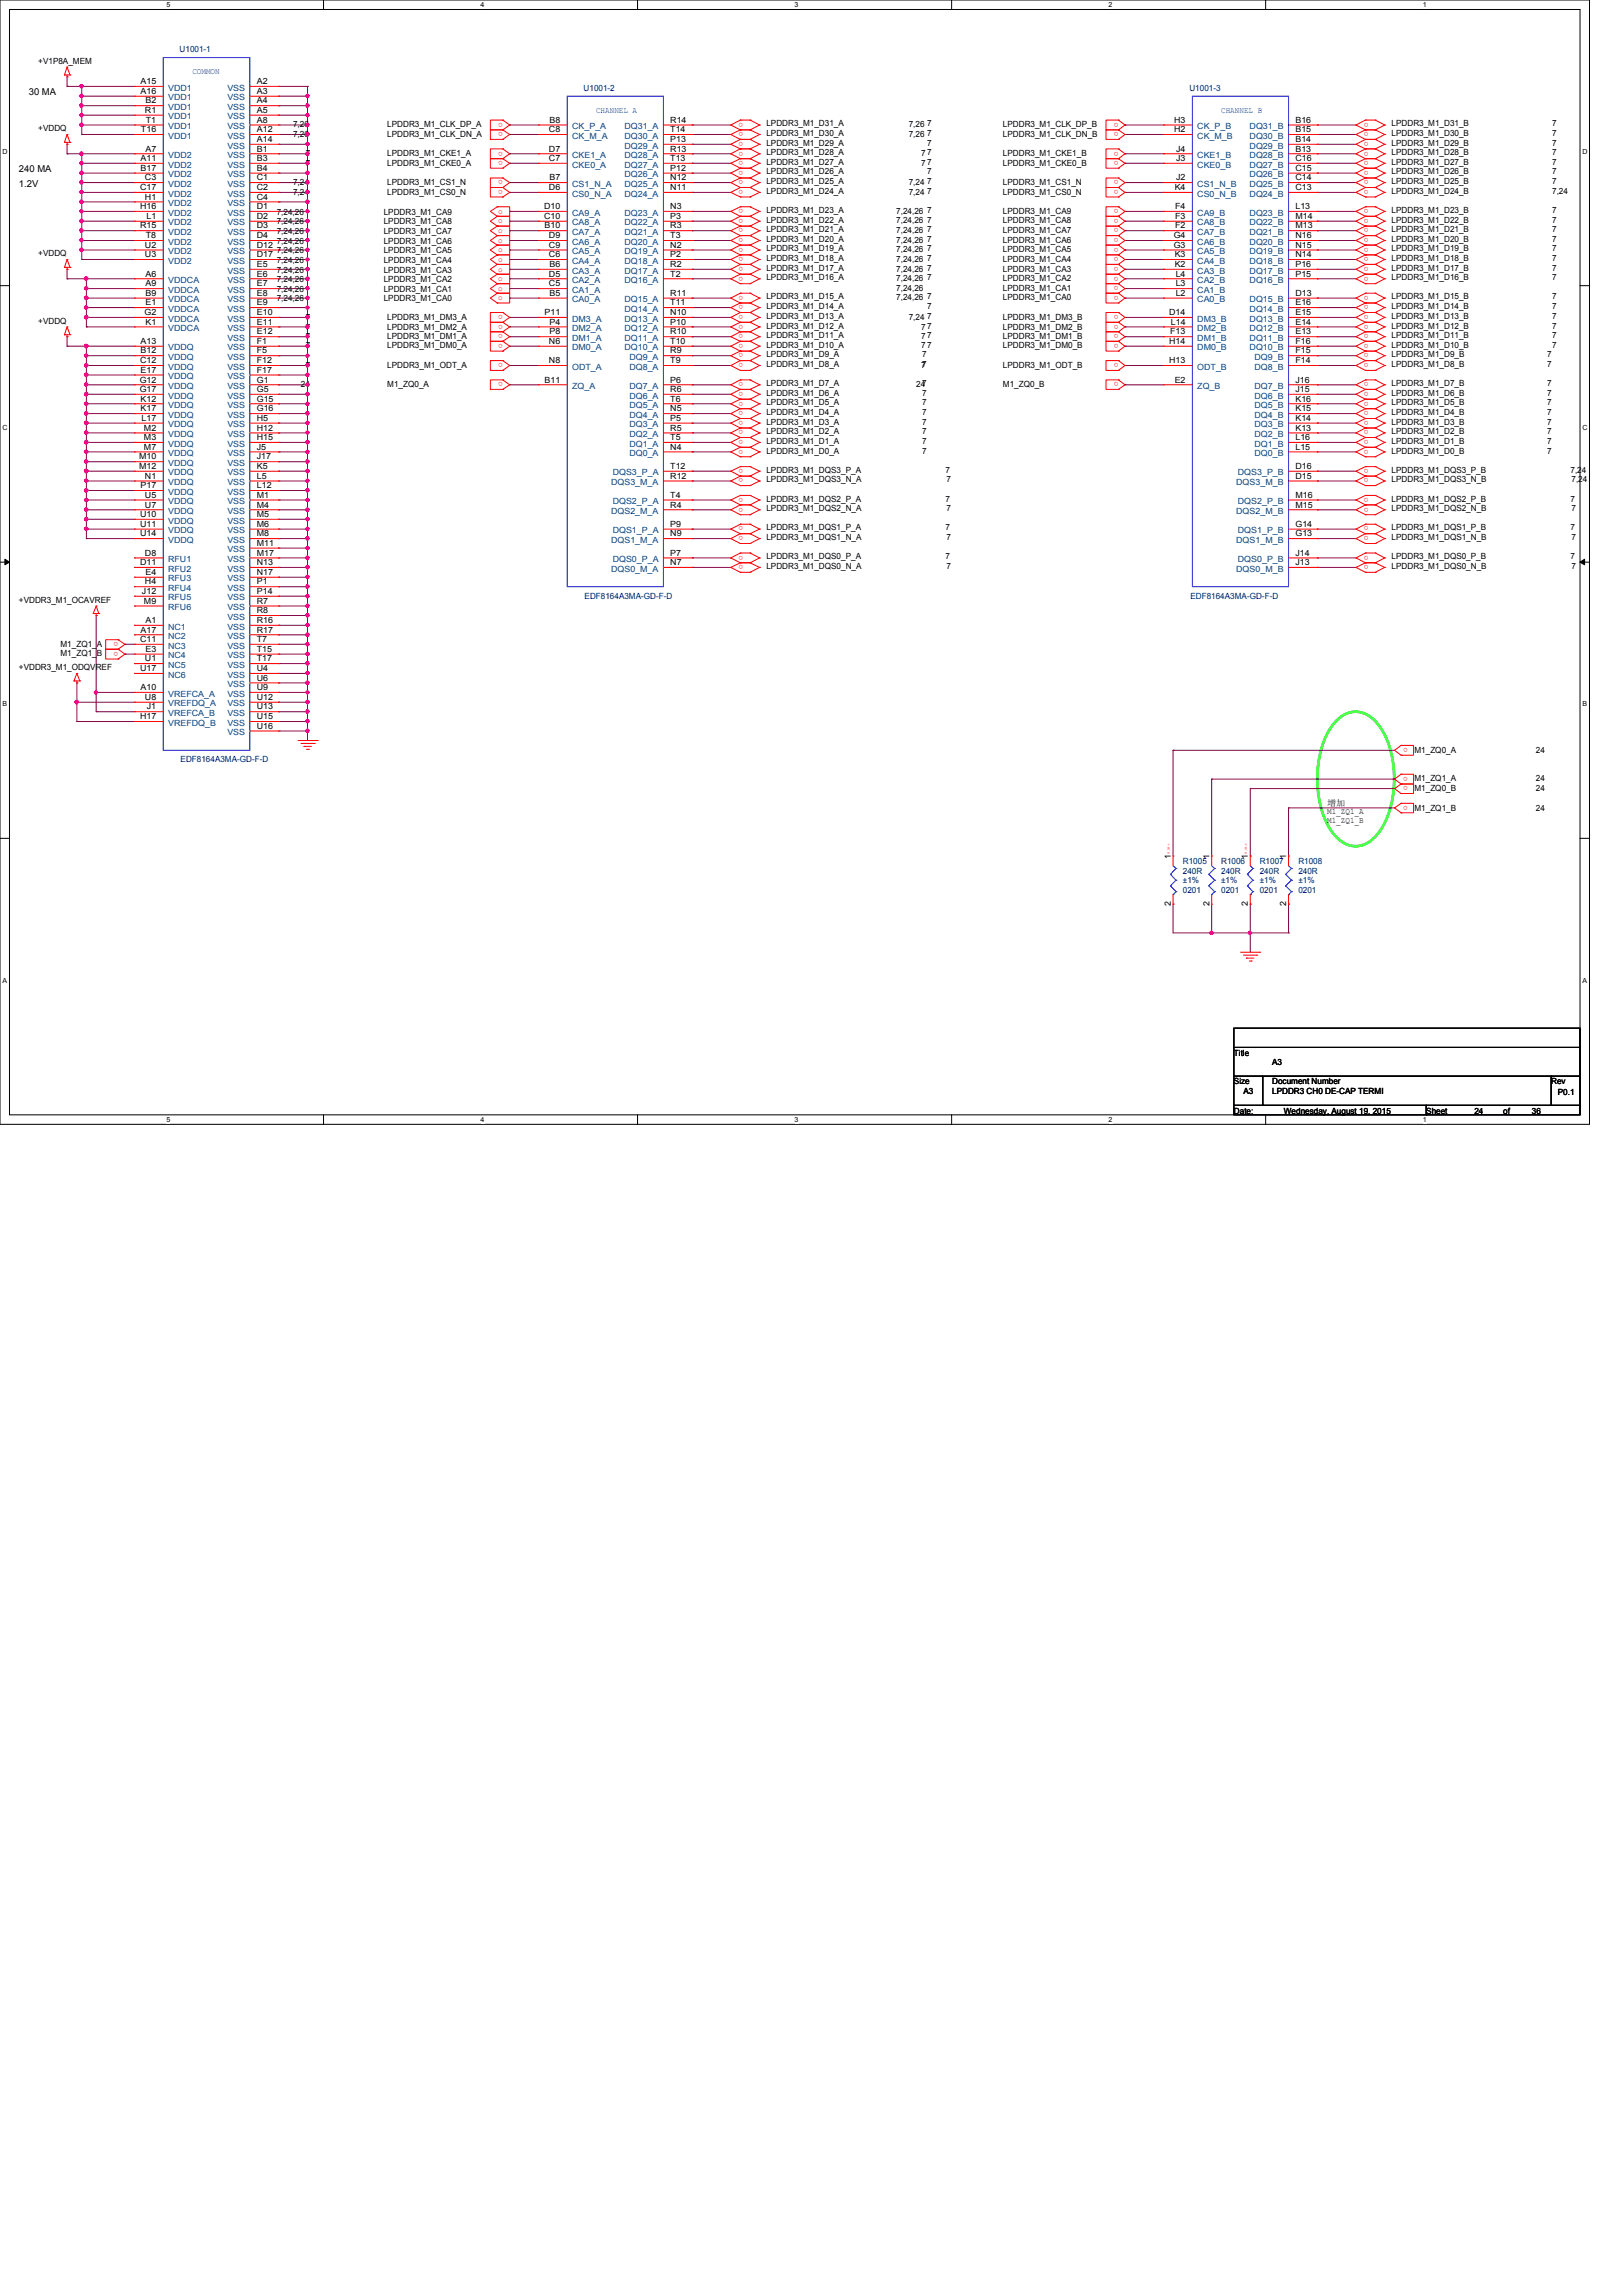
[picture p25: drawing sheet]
<svg xmlns="http://www.w3.org/2000/svg" width="210mm" height="297mm" viewBox="0 0 210 297" stroke-linecap="round" stroke-linejoin="round" font-family="sans-serif">
<defs><g id="words">
<g font-size="1.2">
<text x="3.7" y="12.3">30 MA</text>
<text x="2.5" y="22.3">240 MA</text>
<text x="2.5" y="24.2">1.2V</text>
</g>
<g font-size="1.1">
<text x="5" y="8.3">+V1P8A_MEM</text>
<text x="18.2" y="10.9">A15</text>
<text x="33.2" y="10.9">A2</text>
<text x="5" y="17">+VDDQ</text>
<text x="18.2" y="12.1">A16</text>
<text x="18.2" y="17.1">T16</text>
<text x="18.8" y="14.6">R1</text>
<text x="18.8" y="13.4">B2</text>
<text x="18.9" y="15.9">T1</text>
<text x="33.2" y="12.1">A3</text>
<text x="33.2" y="13.4">A4</text>
<text x="33.2" y="14.6">A5</text>
<text x="33.2" y="15.9">A8</text>
<text x="33.2" y="17.1">A12</text>
<text x="37.9" y="16.5">7,26</text>
<text x="37.9" y="17.7">7,26</text>
<text x="50.1" y="16.5">LPDDR3_M1_CLK_DP_A</text>
<text x="50.1" y="17.7">LPDDR3_M1_CLK_DN_A</text>
<text x="71" y="17.1">C8</text>
<text x="71.1" y="15.9">B8</text>
<text x="86.7" y="15.9">R14</text>
<text x="86.7" y="17.1">T14</text>
<text x="99.2" y="17.6">LPDDR3_M1_D30_A</text>
<text x="99.2" y="16.3">LPDDR3_M1_D31_A</text>
<text x="117.6" y="16.5">7,26</text>
<text x="117.6" y="17.7">7,26</text>
<text x="120" y="17.6">7</text>
<text x="120" y="16.3">7</text>
<text x="129.8" y="16.5">LPDDR3_M1_CLK_DP_B</text>
<text x="129.8" y="17.7">LPDDR3_M1_CLK_DN_B</text>
<text x="151.9" y="15.9">H3</text>
<text x="151.9" y="17.1">H2</text>
<text x="167.6" y="15.9">B16</text>
<text x="167.6" y="17.1">B15</text>
<text x="180.1" y="17.6">LPDDR3_M1_D30_B</text>
<text x="180.1" y="16.3">LPDDR3_M1_D31_B</text>
<text x="200.9" y="17.6">7</text>
<text x="200.9" y="16.3">7</text>
<text x="18.2" y="20.8">A11</text>
<text x="18.2" y="22.1">B17</text>
<text x="18.8" y="23.3">C3</text>
<text x="18.8" y="19.6">A7</text>
<text x="33.2" y="18.4">A14</text>
<text x="33.2" y="19.6">B1</text>
<text x="33.2" y="20.8">B3</text>
<text x="33.2" y="22.1">B4</text>
<text x="33.2" y="23.3">C1</text>
<text x="37.9" y="24">7,24</text>
<text x="39.6" y="20.2">7</text>
<text x="39.6" y="21.5">7</text>
<text x="50.1" y="24">LPDDR3_M1_CS1_N</text>
<text x="50.1" y="20.2">LPDDR3_M1_CKE1_A</text>
<text x="50.1" y="21.5">LPDDR3_M1_CKE0_A</text>
<text x="71" y="19.6">D7</text>
<text x="71" y="20.8">C7</text>
<text x="71.1" y="23.3">B7</text>
<text x="86.7" y="18.4">P13</text>
<text x="86.7" y="19.6">R13</text>
<text x="86.7" y="20.8">T13</text>
<text x="86.7" y="22.1">P12</text>
<text x="86.7" y="23.3">N12</text>
<text x="99.2" y="23.8">LPDDR3_M1_D25_A</text>
<text x="99.2" y="22.6">LPDDR3_M1_D26_A</text>
<text x="99.2" y="21.3">LPDDR3_M1_D27_A</text>
<text x="99.2" y="20.1">LPDDR3_M1_D28_A</text>
<text x="99.2" y="18.8">LPDDR3_M1_D29_A</text>
<text x="117.6" y="24">7,24</text>
<text x="119.2" y="20.2">77</text>
<text x="119.2" y="21.5">77</text>
<text x="120" y="23.8">7</text>
<text x="120" y="22.6">7</text>
<text x="120" y="18.8">7</text>
<text x="129.8" y="24">LPDDR3_M1_CS1_N</text>
<text x="129.8" y="20.2">LPDDR3_M1_CKE1_B</text>
<text x="129.8" y="21.5">LPDDR3_M1_CKE0_B</text>
<text x="152.2" y="19.6">J4</text>
<text x="152.2" y="20.8">J3</text>
<text x="152.2" y="23.3">J2</text>
<text x="167.6" y="18.4">B14</text>
<text x="167.6" y="19.6">B13</text>
<text x="167.6" y="20.8">C16</text>
<text x="167.6" y="22.1">C15</text>
<text x="167.6" y="23.3">C14</text>
<text x="180.1" y="23.8">LPDDR3_M1_D25_B</text>
<text x="180.1" y="22.6">LPDDR3_M1_D26_B</text>
<text x="180.1" y="21.3">LPDDR3_M1_D27_B</text>
<text x="180.1" y="20.1">LPDDR3_M1_D28_B</text>
<text x="180.1" y="18.8">LPDDR3_M1_D29_B</text>
<text x="200.9" y="23.8">7</text>
<text x="200.9" y="22.6">7</text>
<text x="200.9" y="21.3">7</text>
<text x="200.9" y="20.1">7</text>
<text x="200.9" y="18.8">7</text>
<text x="18.1" y="24.6">C17</text>
<text x="18.1" y="27.1">H16</text>
<text x="18.1" y="29.5">R15</text>
<text x="18.8" y="25.8">H1</text>
<text x="19" y="28.3">L1</text>
<text x="33.2" y="24.6">C2</text>
<text x="33.2" y="25.8">C4</text>
<text x="33.2" y="27.1">D1</text>
<text x="33.2" y="28.3">D2</text>
<text x="33.2" y="29.5">D3</text>
<text x="35.8" y="29">7,24,26</text>
<text x="35.8" y="27.8">7,24,26</text>
<text x="37.9" y="25.2">7,24</text>
<text x="49.7" y="29">LPDDR3_M1_CA8</text>
<text x="49.7" y="27.8">LPDDR3_M1_CA9</text>
<text x="50.1" y="25.2">LPDDR3_M1_CS0_N</text>
<text x="70.4" y="27.1">D10</text>
<text x="70.4" y="28.3">C10</text>
<text x="70.5" y="29.5">B10</text>
<text x="71" y="24.6">D6</text>
<text x="86.7" y="24.6">N11</text>
<text x="86.7" y="27.1">N3</text>
<text x="86.7" y="28.3">P3</text>
<text x="86.7" y="29.5">R3</text>
<text x="99.2" y="28.8">LPDDR3_M1_D22_A</text>
<text x="99.2" y="27.6">LPDDR3_M1_D23_A</text>
<text x="99.2" y="25.1">LPDDR3_M1_D24_A</text>
<text x="116" y="27.7">7,24,26</text>
<text x="116" y="28.9">7,24,26</text>
<text x="117.6" y="25.2">7,24</text>
<text x="120" y="28.8">7</text>
<text x="120" y="27.6">7</text>
<text x="120" y="25.1">7</text>
<text x="129.8" y="27.7">LPDDR3_M1_CA9</text>
<text x="129.8" y="28.9">LPDDR3_M1_CA8</text>
<text x="129.8" y="25.2">LPDDR3_M1_CS0_N</text>
<text x="152" y="24.6">K4</text>
<text x="152.1" y="28.3">F3</text>
<text x="152.1" y="27.1">F4</text>
<text x="152.1" y="29.5">F2</text>
<text x="167.6" y="24.6">C13</text>
<text x="167.6" y="27.1">L13</text>
<text x="167.6" y="28.3">M14</text>
<text x="167.6" y="29.5">M13</text>
<text x="180.1" y="28.8">LPDDR3_M1_D22_B</text>
<text x="180.1" y="27.6">LPDDR3_M1_D23_B</text>
<text x="180.1" y="25.1">LPDDR3_M1_D24_B</text>
<text x="200.9" y="28.8">7</text>
<text x="200.9" y="27.6">7</text>
<text x="200.9" y="25.1">7,24</text>
<text x="5" y="33.1">+VDDQ</text>
<text x="18.8" y="32">U2</text>
<text x="18.8" y="33.3">U3</text>
<text x="18.8" y="35.8">A6</text>
<text x="18.9" y="30.8">T8</text>
<text x="33.2" y="30.8">D4</text>
<text x="33.2" y="32">D12</text>
<text x="33.2" y="33.3">D17</text>
<text x="33.2" y="34.5">E5</text>
<text x="33.2" y="35.8">E6</text>
<text x="35.8" y="35.3">7,24,26</text>
<text x="35.8" y="34">7,24,26</text>
<text x="35.8" y="32.8">7,24,26</text>
<text x="35.8" y="31.5">7,24,26</text>
<text x="35.8" y="30.3">7,24,26</text>
<text x="49.7" y="35.3">LPDDR3_M1_CA3</text>
<text x="49.7" y="34">LPDDR3_M1_CA4</text>
<text x="49.7" y="32.8">LPDDR3_M1_CA5</text>
<text x="49.7" y="31.5">LPDDR3_M1_CA6</text>
<text x="49.7" y="30.3">LPDDR3_M1_CA7</text>
<text x="71" y="30.8">D9</text>
<text x="71" y="32">C9</text>
<text x="71" y="33.3">C6</text>
<text x="71" y="35.8">D5</text>
<text x="71.1" y="34.5">B6</text>
<text x="86.7" y="30.8">T3</text>
<text x="86.7" y="32">N2</text>
<text x="86.7" y="33.3">P2</text>
<text x="86.7" y="34.5">R2</text>
<text x="86.7" y="35.8">T2</text>
<text x="99.2" y="35">LPDDR3_M1_D17_A</text>
<text x="99.2" y="33.8">LPDDR3_M1_D18_A</text>
<text x="99.2" y="32.5">LPDDR3_M1_D19_A</text>
<text x="99.2" y="31.3">LPDDR3_M1_D20_A</text>
<text x="99.2" y="30.1">LPDDR3_M1_D21_A</text>
<text x="116" y="30.2">7,24,26</text>
<text x="116" y="31.4">7,24,26</text>
<text x="116" y="32.6">7,24,26</text>
<text x="116" y="33.9">7,24,26</text>
<text x="116" y="35.1">7,24,26</text>
<text x="120" y="35">7</text>
<text x="120" y="33.8">7</text>
<text x="120" y="32.5">7</text>
<text x="120" y="31.3">7</text>
<text x="120" y="30.1">7</text>
<text x="129.8" y="30.2">LPDDR3_M1_CA7</text>
<text x="129.8" y="31.4">LPDDR3_M1_CA6</text>
<text x="129.8" y="32.6">LPDDR3_M1_CA5</text>
<text x="129.8" y="33.9">LPDDR3_M1_CA4</text>
<text x="129.8" y="35.1">LPDDR3_M1_CA3</text>
<text x="151.9" y="30.8">G4</text>
<text x="151.9" y="32">G3</text>
<text x="152" y="33.3">K3</text>
<text x="152" y="34.5">K2</text>
<text x="152.1" y="35.8">L4</text>
<text x="167.6" y="30.8">N16</text>
<text x="167.6" y="32">N15</text>
<text x="167.6" y="33.3">N14</text>
<text x="167.6" y="34.5">P16</text>
<text x="167.6" y="35.8">P15</text>
<text x="180.1" y="35">LPDDR3_M1_D17_B</text>
<text x="180.1" y="33.8">LPDDR3_M1_D18_B</text>
<text x="180.1" y="32.5">LPDDR3_M1_D19_B</text>
<text x="180.1" y="31.3">LPDDR3_M1_D20_B</text>
<text x="180.1" y="30.1">LPDDR3_M1_D21_B</text>
<text x="200.9" y="35">7</text>
<text x="200.9" y="33.8">7</text>
<text x="200.9" y="32.5">7</text>
<text x="200.9" y="31.3">7</text>
<text x="200.9" y="30.1">7</text>
<text x="5" y="41.9">+VDDQ</text>
<text x="18.7" y="40.8">G2</text>
<text x="18.8" y="37">A9</text>
<text x="18.8" y="38.3">B9</text>
<text x="18.8" y="39.5">E1</text>
<text x="18.8" y="42">K1</text>
<text x="33.2" y="37">E7</text>
<text x="33.2" y="38.3">E8</text>
<text x="33.2" y="39.5">E9</text>
<text x="33.2" y="40.8">E10</text>
<text x="33.2" y="42">E11</text>
<text x="35.8" y="39">7,24,26</text>
<text x="35.8" y="37.8">7,24,26</text>
<text x="35.8" y="36.5">7,24,26</text>
<text x="39.6" y="41.4">7</text>
<text x="49.7" y="39">LPDDR3_M1_CA0</text>
<text x="49.7" y="37.8">LPDDR3_M1_CA1</text>
<text x="49.7" y="36.5">LPDDR3_M1_CA2</text>
<text x="50.1" y="41.4">LPDDR3_M1_DM3_A</text>
<text x="70.5" y="40.8">P11</text>
<text x="71" y="37">C5</text>
<text x="71.1" y="38.3">B5</text>
<text x="71.1" y="42">P4</text>
<text x="86.7" y="38.3">R11</text>
<text x="86.7" y="39.5">T11</text>
<text x="86.7" y="40.8">N10</text>
<text x="86.7" y="42">P10</text>
<text x="99.2" y="41.2">LPDDR3_M1_D13_A</text>
<text x="99.2" y="40">LPDDR3_M1_D14_A</text>
<text x="99.2" y="38.7">LPDDR3_M1_D15_A</text>
<text x="99.2" y="36.3">LPDDR3_M1_D16_A</text>
<text x="116" y="36.4">7,24,26</text>
<text x="116" y="37.6">7,24,26</text>
<text x="116" y="38.9">7,24,26</text>
<text x="117.6" y="41.4">7,24</text>
<text x="120" y="41.2">7</text>
<text x="120" y="40">7</text>
<text x="120" y="38.7">7</text>
<text x="120" y="36.3">7</text>
<text x="129.8" y="36.4">LPDDR3_M1_CA2</text>
<text x="129.8" y="37.6">LPDDR3_M1_CA1</text>
<text x="129.8" y="38.9">LPDDR3_M1_CA0</text>
<text x="129.8" y="41.4">LPDDR3_M1_DM3_B</text>
<text x="151.3" y="40.8">D14</text>
<text x="151.5" y="42">L14</text>
<text x="152.1" y="37">L3</text>
<text x="152.1" y="38.3">L2</text>
<text x="167.6" y="38.3">D13</text>
<text x="167.6" y="39.5">E16</text>
<text x="167.6" y="40.8">E15</text>
<text x="167.6" y="42">E14</text>
<text x="180.1" y="41.2">LPDDR3_M1_D13_B</text>
<text x="180.1" y="40">LPDDR3_M1_D14_B</text>
<text x="180.1" y="38.7">LPDDR3_M1_D15_B</text>
<text x="180.1" y="36.3">LPDDR3_M1_D16_B</text>
<text x="200.9" y="41.2">7</text>
<text x="200.9" y="40">7</text>
<text x="200.9" y="38.7">7</text>
<text x="200.9" y="36.3">7</text>
<text x="18.1" y="47">C12</text>
<text x="18.2" y="44.5">A13</text>
<text x="18.2" y="45.7">B12</text>
<text x="33.2" y="43.3">E12</text>
<text x="33.2" y="44.5">F1</text>
<text x="33.2" y="45.7">F5</text>
<text x="33.2" y="47">F12</text>
<text x="39.6" y="42.6">7</text>
<text x="39.6" y="43.9">7</text>
<text x="39.6" y="45.1">7</text>
<text x="39.6" y="47.6">7</text>
<text x="50.1" y="42.6">LPDDR3_M1_DM2_A</text>
<text x="50.1" y="43.9">LPDDR3_M1_DM1_A</text>
<text x="50.1" y="45.1">LPDDR3_M1_DM0_A</text>
<text x="50.1" y="47.6">LPDDR3_M1_ODT_A</text>
<text x="71" y="44.5">N6</text>
<text x="71" y="47">N8</text>
<text x="71.1" y="43.3">P8</text>
<text x="86.7" y="43.3">R10</text>
<text x="86.7" y="44.5">T10</text>
<text x="86.7" y="45.7">R9</text>
<text x="86.7" y="47">T9</text>
<text x="99.2" y="47.5">LPDDR3_M1_D8_A</text>
<text x="99.2" y="46.2">LPDDR3_M1_D9_A</text>
<text x="99.2" y="45">LPDDR3_M1_D10_A</text>
<text x="99.2" y="43.7">LPDDR3_M1_D11_A</text>
<text x="99.2" y="42.5">LPDDR3_M1_D12_A</text>
<text x="119.2" y="42.6">77</text>
<text x="119.2" y="43.9">77</text>
<text x="119.2" y="45.1">77</text>
<text x="119.2" y="47.6">77</text>
<text x="119.3" y="46.2">7</text>
<text x="129.8" y="42.6">LPDDR3_M1_DM2_B</text>
<text x="129.8" y="43.9">LPDDR3_M1_DM1_B</text>
<text x="129.8" y="45.1">LPDDR3_M1_DM0_B</text>
<text x="129.8" y="47.6">LPDDR3_M1_ODT_B</text>
<text x="151.3" y="44.5">H14</text>
<text x="151.3" y="47">H13</text>
<text x="151.4" y="43.3">F13</text>
<text x="167.6" y="43.3">E13</text>
<text x="167.6" y="44.5">F16</text>
<text x="167.6" y="45.7">F15</text>
<text x="167.6" y="47">F14</text>
<text x="180.1" y="47.5">LPDDR3_M1_D8_B</text>
<text x="180.1" y="46.2">LPDDR3_M1_D9_B</text>
<text x="180.1" y="45">LPDDR3_M1_D10_B</text>
<text x="180.1" y="43.7">LPDDR3_M1_D11_B</text>
<text x="180.1" y="42.5">LPDDR3_M1_D12_B</text>
<text x="200.2" y="47.5">7</text>
<text x="200.2" y="46.2">7</text>
<text x="200.9" y="45">7</text>
<text x="200.9" y="43.7">7</text>
<text x="200.9" y="42.5">7</text>
<text x="18.1" y="49.5">G12</text>
<text x="18.1" y="50.7">G17</text>
<text x="18.2" y="48.2">E17</text>
<text x="18.2" y="51.9">K12</text>
<text x="18.2" y="53.2">K17</text>
<text x="33.2" y="48.2">F17</text>
<text x="33.2" y="49.5">G1</text>
<text x="33.2" y="50.7">G5</text>
<text x="33.2" y="51.9">G15</text>
<text x="33.2" y="53.2">G16</text>
<text x="38.9" y="50.1">24</text>
<text x="50.1" y="50.1">M1_ZQ0_A</text>
<text x="70.5" y="49.5">B11</text>
<text x="86.7" y="49.5">P6</text>
<text x="86.7" y="50.7">R6</text>
<text x="86.7" y="51.9">T6</text>
<text x="86.7" y="53.2">N5</text>
<text x="99.2" y="53.7">LPDDR3_M1_D4_A</text>
<text x="99.2" y="52.5">LPDDR3_M1_D5_A</text>
<text x="99.2" y="51.2">LPDDR3_M1_D6_A</text>
<text x="99.2" y="50">LPDDR3_M1_D7_A</text>
<text x="118.6" y="50.1">247</text>
<text x="119.3" y="53.7">7</text>
<text x="119.3" y="52.5">7</text>
<text x="119.3" y="51.2">7</text>
<text x="129.8" y="50.1">M1_ZQ0_B</text>
<text x="152" y="49.5">E2</text>
<text x="167.6" y="49.5">J16</text>
<text x="167.6" y="50.7">J15</text>
<text x="167.6" y="51.9">K16</text>
<text x="167.6" y="53.2">K15</text>
<text x="180.1" y="53.7">LPDDR3_M1_D4_B</text>
<text x="180.1" y="52.5">LPDDR3_M1_D5_B</text>
<text x="180.1" y="51.2">LPDDR3_M1_D6_B</text>
<text x="180.1" y="50">LPDDR3_M1_D7_B</text>
<text x="200.2" y="53.7">7</text>
<text x="200.2" y="52.5">7</text>
<text x="200.2" y="51.2">7</text>
<text x="200.2" y="50">7</text>
<text x="18" y="59.4">M10</text>
<text x="18.3" y="54.4">L17</text>
<text x="18.6" y="55.7">M2</text>
<text x="18.6" y="56.9">M3</text>
<text x="18.6" y="58.2">M7</text>
<text x="33.2" y="54.4">H5</text>
<text x="33.2" y="55.7">H12</text>
<text x="33.2" y="56.9">H15</text>
<text x="33.2" y="58.2">J5</text>
<text x="33.2" y="59.4">J17</text>
<text x="86.7" y="54.4">P5</text>
<text x="86.7" y="55.7">R5</text>
<text x="86.7" y="56.9">T5</text>
<text x="86.7" y="58.2">N4</text>
<text x="99.2" y="58.7">LPDDR3_M1_D0_A</text>
<text x="99.2" y="57.4">LPDDR3_M1_D1_A</text>
<text x="99.2" y="56.2">LPDDR3_M1_D2_A</text>
<text x="99.2" y="54.9">LPDDR3_M1_D3_A</text>
<text x="119.3" y="58.7">7</text>
<text x="119.3" y="57.4">7</text>
<text x="119.3" y="56.2">7</text>
<text x="119.3" y="54.9">7</text>
<text x="167.6" y="54.4">K14</text>
<text x="167.6" y="55.7">K13</text>
<text x="167.6" y="56.9">L16</text>
<text x="167.6" y="58.2">L15</text>
<text x="180.1" y="58.7">LPDDR3_M1_D0_B</text>
<text x="180.1" y="57.4">LPDDR3_M1_D1_B</text>
<text x="180.1" y="56.2">LPDDR3_M1_D2_B</text>
<text x="180.1" y="54.9">LPDDR3_M1_D3_B</text>
<text x="200.2" y="58.7">7</text>
<text x="200.2" y="57.4">7</text>
<text x="200.2" y="56.2">7</text>
<text x="200.2" y="54.9">7</text>
<text x="18" y="60.7">M12</text>
<text x="18.2" y="63.2">P17</text>
<text x="18.8" y="61.9">N1</text>
<text x="18.8" y="64.4">U5</text>
<text x="18.8" y="65.7">U7</text>
<text x="33.2" y="60.7">K5</text>
<text x="33.2" y="61.9">L5</text>
<text x="33.2" y="63.2">L12</text>
<text x="33.2" y="64.4">M1</text>
<text x="33.2" y="65.7">M4</text>
<text x="86.7" y="60.7">T12</text>
<text x="86.7" y="61.9">R12</text>
<text x="86.7" y="64.4">T4</text>
<text x="86.7" y="65.7">R4</text>
<text x="99.2" y="64.9">LPDDR3_M1_DQS2_P_A</text>
<text x="99.2" y="61.2">LPDDR3_M1_DQS3_P_A</text>
<text x="99.2" y="62.4">LPDDR3_M1_DQS3_N_A</text>
<text x="122.3" y="64.9">7</text>
<text x="122.3" y="61.2">7</text>
<text x="122.5" y="62.4">7</text>
<text x="167.6" y="60.7">D16</text>
<text x="167.6" y="61.9">D15</text>
<text x="167.6" y="64.4">M16</text>
<text x="167.6" y="65.7">M15</text>
<text x="180.1" y="64.9">LPDDR3_M1_DQS2_P_B</text>
<text x="180.1" y="61.2">LPDDR3_M1_DQS3_P_B</text>
<text x="180.1" y="62.4">LPDDR3_M1_DQS3_N_B</text>
<text x="203.2" y="64.9">7</text>
<text x="203.2" y="61.2">7,24</text>
<text x="203.4" y="62.4">7,24</text>
<text x="18.1" y="66.9">U10</text>
<text x="18.1" y="68.2">U11</text>
<text x="18.1" y="69.4">U14</text>
<text x="18.8" y="71.9">D8</text>
<text x="33.2" y="66.9">M5</text>
<text x="33.2" y="68.2">M6</text>
<text x="33.2" y="69.4">M8</text>
<text x="33.2" y="70.6">M11</text>
<text x="33.2" y="71.9">M17</text>
<text x="86.7" y="68.2">P9</text>
<text x="86.7" y="69.4">N9</text>
<text x="86.7" y="71.9">P7</text>
<text x="99.2" y="68.6">LPDDR3_M1_DQS1_P_A</text>
<text x="99.2" y="69.9">LPDDR3_M1_DQS1_N_A</text>
<text x="99.2" y="66.1">LPDDR3_M1_DQS2_N_A</text>
<text x="122.3" y="68.6">7</text>
<text x="122.5" y="69.9">7</text>
<text x="122.5" y="66.1">7</text>
<text x="167.6" y="68.2">G14</text>
<text x="167.6" y="69.4">G13</text>
<text x="167.6" y="71.9">J14</text>
<text x="180.1" y="68.6">LPDDR3_M1_DQS1_P_B</text>
<text x="180.1" y="69.9">LPDDR3_M1_DQS1_N_B</text>
<text x="180.1" y="66.1">LPDDR3_M1_DQS2_N_B</text>
<text x="203.2" y="68.6">7</text>
<text x="203.4" y="69.9">7</text>
<text x="203.4" y="66.1">7</text>
<text x="2.5" y="78">+VDDR3_M1_OCAVREF</text>
<text x="18.1" y="73.1">D11</text>
<text x="18.4" y="76.8">J12</text>
<text x="18.8" y="75.6">H4</text>
<text x="18.8" y="74.4">E4</text>
<text x="33.2" y="73.1">N13</text>
<text x="33.2" y="74.4">N17</text>
<text x="33.2" y="75.6">P1</text>
<text x="33.2" y="76.8">P14</text>
<text x="86.7" y="73.1">N7</text>
<text x="99.2" y="72.3">LPDDR3_M1_DQS0_P_A</text>
<text x="99.2" y="73.6">LPDDR3_M1_DQS0_N_A</text>
<text x="122.3" y="72.3">7</text>
<text x="122.5" y="73.6">7</text>
<text x="167.6" y="73.1">J13</text>
<text x="180.1" y="72.3">LPDDR3_M1_DQS0_P_B</text>
<text x="180.1" y="73.6">LPDDR3_M1_DQS0_N_B</text>
<text x="203.2" y="72.3">7</text>
<text x="203.4" y="73.6">7</text>
<text x="7.8" y="83.7">M1_ZQ1_A</text>
<text x="18.1" y="83.1">C11</text>
<text x="18.2" y="81.8">A17</text>
<text x="18.6" y="78.1">M9</text>
<text x="18.8" y="80.6">A1</text>
<text x="33.2" y="78.1">R7</text>
<text x="33.2" y="79.3">R8</text>
<text x="33.2" y="80.6">R16</text>
<text x="33.2" y="81.8">R17</text>
<text x="33.2" y="83.1">T7</text>
<text x="2.5" y="86.7">+VDDR3_M1_ODQVREF</text>
<text x="7.8" y="84.9">M1_ZQ1_B</text>
<text x="18.1" y="86.8">U17</text>
<text x="18.2" y="89.3">A10</text>
<text x="18.8" y="85.6">U1</text>
<text x="18.8" y="84.3">E3</text>
<text x="33.2" y="84.3">T15</text>
<text x="33.2" y="85.6">T17</text>
<text x="33.2" y="86.8">U4</text>
<text x="33.2" y="88.1">U6</text>
<text x="33.2" y="89.3">U9</text>
<text x="18.1" y="93">H17</text>
<text x="18.8" y="90.6">U8</text>
<text x="19" y="91.8">J1</text>
<text x="33.2" y="90.6">U12</text>
<text x="33.2" y="91.8">U13</text>
<text x="33.2" y="93">U15</text>
<text x="33.2" y="94.3">U16</text>
<text x="183" y="97.4">M1_ZQ0_A</text>
<text x="183" y="101.1">M1_ZQ1_A</text>
<text x="198.8" y="97.4">24</text>
<text x="198.8" y="101.1">24</text>
<text x="171.7" y="104.2">增增</text>
<text x="171.7" y="105.3">M1_ZQ1_A</text>
<text x="171.7" y="106.4">M1_ZQ1_B</text>
<text x="183" y="102.4">M1_ZQ0_B</text>
<text x="183" y="104.9">M1_ZQ1_B</text>
<text x="198.8" y="102.4">24</text>
<text x="198.8" y="104.9">24</text>
<text x="151.5" y="111.1" transform="rotate(-90 151.5 111.1)">1</text>
<text x="156.5" y="111.1" transform="rotate(-90 156.5 111.1)">1</text>
<text x="161.5" y="111.1" transform="rotate(-90 161.5 111.1)">1</text>
<text x="166.5" y="111.1" transform="rotate(-90 166.5 111.1)">1</text>
<text x="151.5" y="117.3" transform="rotate(-90 151.5 117.3)">2</text>
<text x="156.5" y="117.3" transform="rotate(-90 156.5 117.3)">2</text>
<text x="161.5" y="117.3" transform="rotate(-90 161.5 117.3)">2</text>
<text x="166.5" y="117.3" transform="rotate(-90 166.5 117.3)">2</text>
<text x="159.7" y="136.6">Title</text>
<text x="164.6" y="137.8">A3</text>
<text x="159.7" y="140.3">Size</text>
<text x="160.9" y="141.6">A3</text>
<text x="164.6" y="140.3">Document Number</text>
<text x="164.6" y="141.6">LPDDR3 CH0 DE-CAP TERMI</text>
<text x="200.7" y="140.3">Rev</text>
<text x="201.6" y="141.7">P0.1</text>
<text x="159.7" y="144.1">Date:</text>
<text x="166.2" y="144.1">Wednesday, August 19, 2015</text>
<text x="184.6" y="144.1">Sheet</text>
<text x="190.8" y="144.1">24</text>
<text x="194.5" y="144.1">of</text>
<text x="198.2" y="144.1">36</text>
</g>
<g font-size="1.1" fill="#004080">
<text x="21.8" y="11.7">VDD1</text>
<text x="29.4" y="11.7">VSS</text>
<text x="21.8" y="13">VDD1</text>
<text x="21.8" y="14.2">VDD1</text>
<text x="21.8" y="15.5">VDD1</text>
<text x="21.8" y="16.7">VDD1</text>
<text x="21.8" y="17.9">VDD1</text>
<text x="29.4" y="13">VSS</text>
<text x="29.4" y="14.2">VSS</text>
<text x="29.4" y="15.5">VSS</text>
<text x="29.4" y="16.7">VSS</text>
<text x="29.4" y="17.9">VSS</text>
<text x="74" y="16.7">CK_P_A</text>
<text x="74" y="17.9">CK_M_A</text>
<text x="80.8" y="16.7">DQ31_A</text>
<text x="80.8" y="17.9">DQ30_A</text>
<text x="154.9" y="16.7">CK_P_B</text>
<text x="154.9" y="17.9">CK_M_B</text>
<text x="161.7" y="16.7">DQ31_B</text>
<text x="161.7" y="17.9">DQ30_B</text>
<text x="21.8" y="20.4">VDD2</text>
<text x="21.8" y="21.7">VDD2</text>
<text x="21.8" y="22.9">VDD2</text>
<text x="29.4" y="19.2">VSS</text>
<text x="29.4" y="20.4">VSS</text>
<text x="29.4" y="21.7">VSS</text>
<text x="29.4" y="22.9">VSS</text>
<text x="74" y="20.4">CKE1_A</text>
<text x="74" y="21.7">CKE0_A</text>
<text x="80.8" y="19.2">DQ29_A</text>
<text x="80.8" y="20.4">DQ28_A</text>
<text x="80.8" y="21.7">DQ27_A</text>
<text x="80.8" y="22.9">DQ26_A</text>
<text x="154.9" y="20.4">CKE1_B</text>
<text x="154.9" y="21.7">CKE0_B</text>
<text x="161.7" y="19.2">DQ29_B</text>
<text x="161.7" y="20.4">DQ28_B</text>
<text x="161.7" y="21.7">DQ27_B</text>
<text x="161.7" y="22.9">DQ26_B</text>
<text x="21.8" y="24.2">VDD2</text>
<text x="21.8" y="25.4">VDD2</text>
<text x="21.8" y="26.7">VDD2</text>
<text x="21.8" y="27.9">VDD2</text>
<text x="21.8" y="29.2">VDD2</text>
<text x="29.4" y="24.2">VSS</text>
<text x="29.4" y="25.4">VSS</text>
<text x="29.4" y="26.7">VSS</text>
<text x="29.4" y="27.9">VSS</text>
<text x="29.4" y="29.2">VSS</text>
<text x="74" y="24.2">CS1_N_A</text>
<text x="74" y="25.4">CS0_N_A</text>
<text x="74" y="27.9">CA9_A</text>
<text x="74" y="29.2">CA8_A</text>
<text x="80.8" y="24.2">DQ25_A</text>
<text x="80.8" y="25.4">DQ24_A</text>
<text x="80.8" y="27.9">DQ23_A</text>
<text x="80.8" y="29.2">DQ22_A</text>
<text x="154.9" y="24.2">CS1_N_B</text>
<text x="154.9" y="25.4">CS0_N_B</text>
<text x="154.9" y="29.2">CA8_B</text>
<text x="154.9" y="27.9">CA9_B</text>
<text x="161.7" y="24.2">DQ25_B</text>
<text x="161.7" y="25.4">DQ24_B</text>
<text x="161.7" y="27.9">DQ23_B</text>
<text x="161.7" y="29.2">DQ22_B</text>
<text x="21.8" y="30.4">VDD2</text>
<text x="21.8" y="31.7">VDD2</text>
<text x="21.8" y="32.9">VDD2</text>
<text x="21.8" y="34.1">VDD2</text>
<text x="29.4" y="30.4">VSS</text>
<text x="29.4" y="31.7">VSS</text>
<text x="29.4" y="32.9">VSS</text>
<text x="29.4" y="34.1">VSS</text>
<text x="29.4" y="35.4">VSS</text>
<text x="74" y="30.4">CA7_A</text>
<text x="74" y="31.7">CA6_A</text>
<text x="74" y="32.9">CA5_A</text>
<text x="74" y="34.1">CA4_A</text>
<text x="74" y="35.4">CA3_A</text>
<text x="80.8" y="30.4">DQ21_A</text>
<text x="80.8" y="31.7">DQ20_A</text>
<text x="80.8" y="32.9">DQ19_A</text>
<text x="80.8" y="34.1">DQ18_A</text>
<text x="80.8" y="35.4">DQ17_A</text>
<text x="154.9" y="30.4">CA7_B</text>
<text x="154.9" y="31.7">CA6_B</text>
<text x="154.9" y="32.9">CA5_B</text>
<text x="154.9" y="34.1">CA4_B</text>
<text x="154.9" y="35.4">CA3_B</text>
<text x="161.7" y="30.4">DQ21_B</text>
<text x="161.7" y="31.7">DQ20_B</text>
<text x="161.7" y="32.9">DQ19_B</text>
<text x="161.7" y="34.1">DQ18_B</text>
<text x="161.7" y="35.4">DQ17_B</text>
<text x="21.8" y="36.6">VDDCA</text>
<text x="21.8" y="37.9">VDDCA</text>
<text x="21.8" y="39.1">VDDCA</text>
<text x="21.8" y="40.3">VDDCA</text>
<text x="21.8" y="41.6">VDDCA</text>
<text x="29.4" y="36.6">VSS</text>
<text x="29.4" y="37.9">VSS</text>
<text x="29.4" y="39.1">VSS</text>
<text x="29.4" y="40.3">VSS</text>
<text x="29.4" y="41.6">VSS</text>
<text x="74" y="36.6">CA2_A</text>
<text x="74" y="37.9">CA1_A</text>
<text x="74" y="39.1">CA0_A</text>
<text x="74" y="41.6">DM3_A</text>
<text x="80.8" y="36.6">DQ16_A</text>
<text x="80.8" y="39.1">DQ15_A</text>
<text x="80.8" y="40.3">DQ14_A</text>
<text x="80.8" y="41.6">DQ13_A</text>
<text x="154.9" y="36.6">CA2_B</text>
<text x="154.9" y="37.9">CA1_B</text>
<text x="154.9" y="39.1">CA0_B</text>
<text x="154.9" y="41.6">DM3_B</text>
<text x="161.7" y="36.6">DQ16_B</text>
<text x="161.7" y="39.1">DQ15_B</text>
<text x="161.7" y="40.3">DQ14_B</text>
<text x="161.7" y="41.6">DQ13_B</text>
<text x="21.8" y="42.8">VDDCA</text>
<text x="21.8" y="45.3">VDDQ</text>
<text x="21.8" y="46.6">VDDQ</text>
<text x="21.8" y="47.8">VDDQ</text>
<text x="29.4" y="42.8">VSS</text>
<text x="29.4" y="44.1">VSS</text>
<text x="29.4" y="45.3">VSS</text>
<text x="29.4" y="46.6">VSS</text>
<text x="29.4" y="47.8">VSS</text>
<text x="74" y="42.8">DM2_A</text>
<text x="74" y="44.1">DM1_A</text>
<text x="74" y="45.3">DM0_A</text>
<text x="74" y="47.8">ODT_A</text>
<text x="80.8" y="42.8">DQ12_A</text>
<text x="80.8" y="44.1">DQ11_A</text>
<text x="80.8" y="45.3">DQ10_A</text>
<text x="81.4" y="46.6">DQ9_A</text>
<text x="81.4" y="47.8">DQ8_A</text>
<text x="154.9" y="42.8">DM2_B</text>
<text x="154.9" y="44.1">DM1_B</text>
<text x="154.9" y="45.3">DM0_B</text>
<text x="154.9" y="47.8">ODT_B</text>
<text x="161.7" y="42.8">DQ12_B</text>
<text x="161.7" y="44.1">DQ11_B</text>
<text x="161.7" y="45.3">DQ10_B</text>
<text x="162.3" y="46.6">DQ9_B</text>
<text x="162.3" y="47.8">DQ8_B</text>
<text x="21.8" y="49.1">VDDQ</text>
<text x="21.8" y="50.3">VDDQ</text>
<text x="21.8" y="51.6">VDDQ</text>
<text x="21.8" y="52.8">VDDQ</text>
<text x="29.4" y="49.1">VSS</text>
<text x="29.4" y="50.3">VSS</text>
<text x="29.4" y="51.6">VSS</text>
<text x="29.4" y="52.8">VSS</text>
<text x="74" y="50.3">ZQ_A</text>
<text x="81.4" y="50.3">DQ7_A</text>
<text x="81.4" y="51.6">DQ6_A</text>
<text x="81.4" y="52.8">DQ5_A</text>
<text x="154.9" y="50.3">ZQ_B</text>
<text x="162.3" y="50.3">DQ7_B</text>
<text x="162.3" y="51.6">DQ6_B</text>
<text x="162.3" y="52.8">DQ5_B</text>
<text x="21.8" y="54.1">VDDQ</text>
<text x="21.8" y="55.3">VDDQ</text>
<text x="21.8" y="56.6">VDDQ</text>
<text x="21.8" y="57.8">VDDQ</text>
<text x="21.8" y="59">VDDQ</text>
<text x="29.4" y="54.1">VSS</text>
<text x="29.4" y="55.3">VSS</text>
<text x="29.4" y="56.6">VSS</text>
<text x="29.4" y="57.8">VSS</text>
<text x="29.4" y="59">VSS</text>
<text x="81.4" y="54.1">DQ4_A</text>
<text x="81.4" y="55.3">DQ3_A</text>
<text x="81.4" y="56.6">DQ2_A</text>
<text x="81.4" y="57.8">DQ1_A</text>
<text x="81.4" y="59">DQ0_A</text>
<text x="162.3" y="54.1">DQ4_B</text>
<text x="162.3" y="55.3">DQ3_B</text>
<text x="162.3" y="56.6">DQ2_B</text>
<text x="162.3" y="57.8">DQ1_B</text>
<text x="162.3" y="59">DQ0_B</text>
<text x="21.8" y="60.3">VDDQ</text>
<text x="21.8" y="61.5">VDDQ</text>
<text x="21.8" y="62.8">VDDQ</text>
<text x="21.8" y="64">VDDQ</text>
<text x="21.8" y="65.2">VDDQ</text>
<text x="29.4" y="60.3">VSS</text>
<text x="29.4" y="61.5">VSS</text>
<text x="29.4" y="62.8">VSS</text>
<text x="29.4" y="64">VSS</text>
<text x="29.4" y="65.2">VSS</text>
<text x="79.1" y="62.8">DQS3_M_A</text>
<text x="79.3" y="61.5">DQS3_P_A</text>
<text x="79.3" y="65.2">DQS2_P_A</text>
<text x="160" y="62.8">DQS3_M_B</text>
<text x="160.2" y="61.5">DQS3_P_B</text>
<text x="160.2" y="65.2">DQS2_P_B</text>
<text x="21.8" y="66.5">VDDQ</text>
<text x="21.8" y="67.7">VDDQ</text>
<text x="21.8" y="69">VDDQ</text>
<text x="21.8" y="70.2">VDDQ</text>
<text x="29.4" y="66.5">VSS</text>
<text x="29.4" y="67.7">VSS</text>
<text x="29.4" y="69">VSS</text>
<text x="29.4" y="70.2">VSS</text>
<text x="29.4" y="71.5">VSS</text>
<text x="79.1" y="66.5">DQS2_M_A</text>
<text x="79.1" y="70.2">DQS1_M_A</text>
<text x="79.3" y="69">DQS1_P_A</text>
<text x="160" y="66.5">DQS2_M_B</text>
<text x="160" y="70.2">DQS1_M_B</text>
<text x="160.2" y="69">DQS1_P_B</text>
<text x="21.8" y="72.7">RFU1</text>
<text x="21.8" y="74">RFU2</text>
<text x="21.8" y="75.2">RFU3</text>
<text x="21.8" y="76.5">RFU4</text>
<text x="21.8" y="77.7">RFU5</text>
<text x="29.4" y="72.7">VSS</text>
<text x="29.4" y="74">VSS</text>
<text x="29.4" y="75.2">VSS</text>
<text x="29.4" y="76.5">VSS</text>
<text x="29.4" y="77.7">VSS</text>
<text x="79.1" y="74">DQS0_M_A</text>
<text x="79.3" y="72.7">DQS0_P_A</text>
<text x="160" y="74">DQS0_M_B</text>
<text x="160.2" y="72.7">DQS0_P_B</text>
<text x="21.8" y="79">RFU6</text>
<text x="21.8" y="81.4">NC1</text>
<text x="21.8" y="82.7">NC2</text>
<text x="21.8" y="83.9">NC3</text>
<text x="29.4" y="79">VSS</text>
<text x="29.4" y="80.2">VSS</text>
<text x="29.4" y="81.4">VSS</text>
<text x="29.4" y="82.7">VSS</text>
<text x="29.4" y="83.9">VSS</text>
<text x="21.8" y="85.2">NC4</text>
<text x="21.8" y="86.4">NC5</text>
<text x="21.8" y="87.7">NC6</text>
<text x="29.4" y="85.2">VSS</text>
<text x="29.4" y="86.4">VSS</text>
<text x="29.4" y="87.7">VSS</text>
<text x="29.4" y="88.9">VSS</text>
<text x="21.8" y="90.1">VREFCA_A</text>
<text x="21.8" y="91.4">VREFDQ_A</text>
<text x="21.8" y="92.6">VREFCA_B</text>
<text x="21.8" y="93.9">VREFDQ_B</text>
<text x="29.4" y="90.1">VSS</text>
<text x="29.4" y="91.4">VSS</text>
<text x="29.4" y="92.6">VSS</text>
<text x="29.4" y="93.9">VSS</text>
<text x="29.4" y="95.1">VSS</text>
</g>
<g font-size="1.1" fill="#000080">
<text x="23.2" y="6.8">U1001-1</text>
<text x="75.5" y="11.7">U1001-2</text>
<text x="153.9" y="11.7">U1001-3</text>
<text x="75.6" y="77.5">EDF8164A3MA-GD-F-D</text>
<text x="154.1" y="77.5">EDF8164A3MA-GD-F-D</text>
<text x="23.4" y="98.6">EDF8164A3MA-GD-F-D</text>
<text x="153.1" y="111.8">R1005</text>
<text x="153.1" y="113.1">240R</text>
<text x="158" y="111.8">R1006</text>
<text x="158" y="113.1">240R</text>
<text x="163" y="111.8">R1007</text>
<text x="163" y="113.1">240R</text>
<text x="168" y="111.8">R1008</text>
<text x="168" y="113.1">240R</text>
<text x="153.1" y="114.3">±1%</text>
<text x="153.1" y="115.5">0201</text>
<text x="158" y="114.3">±1%</text>
<text x="158" y="115.5">0201</text>
<text x="163" y="114.3">±1%</text>
<text x="163" y="115.5">0201</text>
<text x="168" y="114.3">±1%</text>
<text x="168" y="115.5">0201</text>
</g>
<g font-size="1.1" fill="#00f">
<text x="24.9" y="9.6">COMMON</text>
<text x="77.1" y="14.6">CHANNEL A</text>
<text x="158" y="14.6">CHANNEL B</text>
</g>
<g font-size="1.1" fill="#f00">
<text x="65.1" y="15.9" transform="rotate(-180 65.1 15.9)">o</text>
<text x="65.1" y="17.1" transform="rotate(-180 65.1 17.1)">o</text>
<text x="96.2" y="17.1" transform="rotate(-180 96.2 17.1)">o</text>
<text x="96.2" y="15.9" transform="rotate(-180 96.2 15.9)">o</text>
<text x="144.7" y="15.9" transform="rotate(-180 144.7 15.9)">o</text>
<text x="144.7" y="17.1" transform="rotate(-180 144.7 17.1)">o</text>
<text x="177.1" y="17.1" transform="rotate(-180 177.1 17.1)">o</text>
<text x="177.1" y="15.9" transform="rotate(-180 177.1 15.9)">o</text>
<text x="65.1" y="23.3" transform="rotate(-180 65.1 23.3)">o</text>
<text x="65.1" y="19.6" transform="rotate(-180 65.1 19.6)">o</text>
<text x="65.1" y="20.8" transform="rotate(-180 65.1 20.8)">o</text>
<text x="96.2" y="23.3" transform="rotate(-180 96.2 23.3)">o</text>
<text x="96.2" y="22.1" transform="rotate(-180 96.2 22.1)">o</text>
<text x="96.2" y="20.8" transform="rotate(-180 96.2 20.8)">o</text>
<text x="96.2" y="19.6" transform="rotate(-180 96.2 19.6)">o</text>
<text x="96.2" y="18.3" transform="rotate(-180 96.2 18.3)">o</text>
<text x="144.7" y="23.3" transform="rotate(-180 144.7 23.3)">o</text>
<text x="144.7" y="19.6" transform="rotate(-180 144.7 19.6)">o</text>
<text x="144.7" y="20.8" transform="rotate(-180 144.7 20.8)">o</text>
<text x="177.1" y="23.3" transform="rotate(-180 177.1 23.3)">o</text>
<text x="177.1" y="22.1" transform="rotate(-180 177.1 22.1)">o</text>
<text x="177.1" y="20.8" transform="rotate(-180 177.1 20.8)">o</text>
<text x="177.1" y="19.6" transform="rotate(-180 177.1 19.6)">o</text>
<text x="177.1" y="18.3" transform="rotate(-180 177.1 18.3)">o</text>
<text x="64.5" y="28.9">o</text>
<text x="64.5" y="27.7">o</text>
<text x="65.1" y="24.6" transform="rotate(-180 65.1 24.6)">o</text>
<text x="96.2" y="29.5" transform="rotate(-180 96.2 29.5)">o</text>
<text x="96.2" y="28.3" transform="rotate(-180 96.2 28.3)">o</text>
<text x="96.2" y="27.1" transform="rotate(-180 96.2 27.1)">o</text>
<text x="96.2" y="24.6" transform="rotate(-180 96.2 24.6)">o</text>
<text x="144.7" y="27.1" transform="rotate(-180 144.7 27.1)">o</text>
<text x="144.7" y="28.3" transform="rotate(-180 144.7 28.3)">o</text>
<text x="144.7" y="29.5" transform="rotate(-180 144.7 29.5)">o</text>
<text x="144.7" y="24.6" transform="rotate(-180 144.7 24.6)">o</text>
<text x="177.1" y="29.5" transform="rotate(-180 177.1 29.5)">o</text>
<text x="177.1" y="28.3" transform="rotate(-180 177.1 28.3)">o</text>
<text x="177.1" y="27.1" transform="rotate(-180 177.1 27.1)">o</text>
<text x="177.1" y="24.6" transform="rotate(-180 177.1 24.6)">o</text>
<text x="64.5" y="35.1">o</text>
<text x="64.5" y="33.9">o</text>
<text x="64.5" y="32.6">o</text>
<text x="64.5" y="31.4">o</text>
<text x="64.5" y="30.2">o</text>
<text x="96.2" y="35.8" transform="rotate(-180 96.2 35.8)">o</text>
<text x="96.2" y="34.5" transform="rotate(-180 96.2 34.5)">o</text>
<text x="96.2" y="33.3" transform="rotate(-180 96.2 33.3)">o</text>
<text x="96.2" y="32" transform="rotate(-180 96.2 32)">o</text>
<text x="96.2" y="30.8" transform="rotate(-180 96.2 30.8)">o</text>
<text x="144.7" y="30.8" transform="rotate(-180 144.7 30.8)">o</text>
<text x="144.7" y="32" transform="rotate(-180 144.7 32)">o</text>
<text x="144.7" y="33.3" transform="rotate(-180 144.7 33.3)">o</text>
<text x="144.7" y="34.5" transform="rotate(-180 144.7 34.5)">o</text>
<text x="144.7" y="35.8" transform="rotate(-180 144.7 35.8)">o</text>
<text x="177.1" y="35.8" transform="rotate(-180 177.1 35.8)">o</text>
<text x="177.1" y="34.5" transform="rotate(-180 177.1 34.5)">o</text>
<text x="177.1" y="33.3" transform="rotate(-180 177.1 33.3)">o</text>
<text x="177.1" y="32" transform="rotate(-180 177.1 32)">o</text>
<text x="177.1" y="30.8" transform="rotate(-180 177.1 30.8)">o</text>
<text x="64.5" y="38.9">o</text>
<text x="64.5" y="37.6">o</text>
<text x="64.5" y="36.4">o</text>
<text x="65.1" y="40.8" transform="rotate(-180 65.1 40.8)">o</text>
<text x="65.1" y="42" transform="rotate(-180 65.1 42)">o</text>
<text x="96.2" y="42" transform="rotate(-180 96.2 42)">o</text>
<text x="96.2" y="40.8" transform="rotate(-180 96.2 40.8)">o</text>
<text x="96.2" y="39.5" transform="rotate(-180 96.2 39.5)">o</text>
<text x="96.2" y="38.3" transform="rotate(-180 96.2 38.3)">o</text>
<text x="144.7" y="37" transform="rotate(-180 144.7 37)">o</text>
<text x="144.7" y="38.3" transform="rotate(-180 144.7 38.3)">o</text>
<text x="144.7" y="40.8" transform="rotate(-180 144.7 40.8)">o</text>
<text x="144.7" y="42" transform="rotate(-180 144.7 42)">o</text>
<text x="177.1" y="42" transform="rotate(-180 177.1 42)">o</text>
<text x="177.1" y="40.8" transform="rotate(-180 177.1 40.8)">o</text>
<text x="177.1" y="39.5" transform="rotate(-180 177.1 39.5)">o</text>
<text x="177.1" y="38.3" transform="rotate(-180 177.1 38.3)">o</text>
<text x="65.1" y="43.2" transform="rotate(-180 65.1 43.2)">o</text>
<text x="65.1" y="44.5" transform="rotate(-180 65.1 44.5)">o</text>
<text x="65.1" y="47" transform="rotate(-180 65.1 47)">o</text>
<text x="96.2" y="47" transform="rotate(-180 96.2 47)">o</text>
<text x="96.2" y="45.7" transform="rotate(-180 96.2 45.7)">o</text>
<text x="96.2" y="44.5" transform="rotate(-180 96.2 44.5)">o</text>
<text x="96.2" y="43.2" transform="rotate(-180 96.2 43.2)">o</text>
<text x="144.7" y="43.2" transform="rotate(-180 144.7 43.2)">o</text>
<text x="144.7" y="44.5" transform="rotate(-180 144.7 44.5)">o</text>
<text x="144.7" y="47" transform="rotate(-180 144.7 47)">o</text>
<text x="177.1" y="47" transform="rotate(-180 177.1 47)">o</text>
<text x="177.1" y="45.7" transform="rotate(-180 177.1 45.7)">o</text>
<text x="177.1" y="44.5" transform="rotate(-180 177.1 44.5)">o</text>
<text x="177.1" y="43.2" transform="rotate(-180 177.1 43.2)">o</text>
<text x="65.1" y="49.4" transform="rotate(-180 65.1 49.4)">o</text>
<text x="96.2" y="53.2" transform="rotate(-180 96.2 53.2)">o</text>
<text x="96.2" y="51.9" transform="rotate(-180 96.2 51.9)">o</text>
<text x="96.2" y="50.7" transform="rotate(-180 96.2 50.7)">o</text>
<text x="96.2" y="49.4" transform="rotate(-180 96.2 49.4)">o</text>
<text x="144.7" y="49.4" transform="rotate(-180 144.7 49.4)">o</text>
<text x="177.1" y="53.2" transform="rotate(-180 177.1 53.2)">o</text>
<text x="177.1" y="51.9" transform="rotate(-180 177.1 51.9)">o</text>
<text x="177.1" y="50.7" transform="rotate(-180 177.1 50.7)">o</text>
<text x="177.1" y="49.4" transform="rotate(-180 177.1 49.4)">o</text>
<text x="96.2" y="58.2" transform="rotate(-180 96.2 58.2)">o</text>
<text x="96.2" y="56.9" transform="rotate(-180 96.2 56.9)">o</text>
<text x="96.2" y="55.7" transform="rotate(-180 96.2 55.7)">o</text>
<text x="96.2" y="54.4" transform="rotate(-180 96.2 54.4)">o</text>
<text x="177.1" y="58.2" transform="rotate(-180 177.1 58.2)">o</text>
<text x="177.1" y="56.9" transform="rotate(-180 177.1 56.9)">o</text>
<text x="177.1" y="55.7" transform="rotate(-180 177.1 55.7)">o</text>
<text x="177.1" y="54.4" transform="rotate(-180 177.1 54.4)">o</text>
<text x="96.2" y="64.4" transform="rotate(-180 96.2 64.4)">o</text>
<text x="96.2" y="65.7" transform="rotate(-180 96.2 65.7)">o</text>
<text x="96.2" y="60.7" transform="rotate(-180 96.2 60.7)">o</text>
<text x="96.2" y="61.9" transform="rotate(-180 96.2 61.9)">o</text>
<text x="177.1" y="64.4" transform="rotate(-180 177.1 64.4)">o</text>
<text x="177.1" y="65.7" transform="rotate(-180 177.1 65.7)">o</text>
<text x="177.1" y="60.7" transform="rotate(-180 177.1 60.7)">o</text>
<text x="177.1" y="61.9" transform="rotate(-180 177.1 61.9)">o</text>
<text x="96.2" y="71.9" transform="rotate(-180 96.2 71.9)">o</text>
<text x="96.2" y="68.1" transform="rotate(-180 96.2 68.1)">o</text>
<text x="96.2" y="69.4" transform="rotate(-180 96.2 69.4)">o</text>
<text x="177.1" y="71.9" transform="rotate(-180 177.1 71.9)">o</text>
<text x="177.1" y="68.1" transform="rotate(-180 177.1 68.1)">o</text>
<text x="177.1" y="69.4" transform="rotate(-180 177.1 69.4)">o</text>
<text x="96.2" y="73.1" transform="rotate(-180 96.2 73.1)">o</text>
<text x="177.1" y="73.1" transform="rotate(-180 177.1 73.1)">o</text>
<text x="15.3" y="83.1" transform="rotate(-180 15.3 83.1)">o</text>
<text x="15.3" y="84.3" transform="rotate(-180 15.3 84.3)">o</text>
<text x="182.2" y="96.8" transform="rotate(-180 182.2 96.8)">o</text>
<text x="182.2" y="101.7" transform="rotate(-180 182.2 101.7)">o</text>
<text x="182.2" y="100.5" transform="rotate(-180 182.2 100.5)">o</text>
<text x="182.2" y="104.2" transform="rotate(-180 182.2 104.2)">o</text>
</g>
<g font-size=".9">
<text x="21.5" y=".9">5</text>
<text x="62.2" y=".9">4</text>
<text x="102.8" y=".9">3</text>
<text x="143.5" y=".9">2</text>
<text x="184.1" y=".9">1</text>
<text x=".3" y="19.9">D</text>
<text x="204.8" y="19.9">D</text>
<text x=".3" y="55.6">C</text>
<text x="204.8" y="55.6">C</text>
<text x=".3" y="91.4">B</text>
<text x="204.8" y="91.4">B</text>
<text x=".3" y="127.1">A</text>
<text x="204.8" y="127.1">A</text>
<text x="21.5" y="145.2">5</text>
<text x="62.2" y="145.2">4</text>
<text x="102.8" y="145.2">3</text>
<text x="143.5" y="145.2">2</text>
<text x="184.1" y="145.2">1</text>
</g>
<g font-size=".3" fill="#f00">
<text x="151.3" y="110.5" transform="rotate(-90 151.3 110.5)">M1_ZQ0_A</text>
<text x="161.3" y="110.5" transform="rotate(-90 161.3 110.5)">M1_ZQ0_B</text>
</g>
</g></defs>
<path d="M0 0h205.7v145.5h-205.7zM1.2 1.2h203.3v143h-203.3z" fill="none" stroke="#000" stroke-width=".13"/>
<g fill="#fff">
<path d="M21.5 .1h.6v1h-.6z"/>
<path d="M21.5 144.4h.6v1h-.6z"/>
</g>
<path d="M41.9 0v1.2M41.9 144.2v1.3" fill="none" stroke="#000" stroke-width=".13"/>
<g fill="#fff">
<path d="M62.2 .1h.5v1h-.5z"/>
<path d="M62.2 144.4h.5v1h-.5z"/>
</g>
<path d="M82.5 0v1.2M82.5 144.2v1.3" fill="none" stroke="#000" stroke-width=".13"/>
<g fill="#fff">
<path d="M102.8 .1h.5v1h-.5z"/>
<path d="M102.8 144.4h.5v1h-.5z"/>
</g>
<path d="M123.1 0v1.2M123.1 144.2v1.3" fill="none" stroke="#000" stroke-width=".13"/>
<g fill="#fff">
<path d="M143.5 .1h.5v1h-.5z"/>
<path d="M143.5 144.4h.5v1h-.5z"/>
</g>
<path d="M163.8 0v1.2M163.8 144.2v1.3" fill="none" stroke="#000" stroke-width=".13"/>
<g fill="#fff">
<path d="M184.1 .1h.5v1h-.5z"/>
<path d="M184.1 144.4h.5v1h-.5z"/>
<path d="M.3 19.1h.7v1h-.7z"/>
<path d="M204.8 19.1h.6v1h-.6z"/>
<path d="M.3 54.8h.7v1h-.7z"/>
<path d="M204.8 54.8h.6v1h-.6z"/>
</g>
<path d="M0 37h1.2M204.5 37h1.2" fill="none" stroke="#000" stroke-width=".13"/>
<g fill="#fff">
<path d="M.3 90.6h.6v1h-.6z"/>
<path d="M204.8 90.6h.6v1h-.6z"/>
</g>
<path d="M0 72.7h1.2M.6 72.3l.6 .4-.6 .4zM204.5 72.7l.6-.4v.8zM204.5 72.7h1.2" fill="none" stroke="#000" stroke-width=".13"/>
<path d="M.6 72.3l.6 .4-.6 .4zM204.5 72.7l.6-.4v.8z" fill="#000"/>
<g fill="#fff">
<path d="M.3 126.3h.6v1h-.6z"/>
<path d="M204.8 126.3h.6v1h-.6z"/>
</g>
<path d="M0 108.5h1.2M204.5 108.5h1.2" fill="none" stroke="#000" stroke-width=".13"/>
<path d="M172.7 93.5a3.3 3.3 0 0 1 5.4 0 11.9 11.9 0 0 1 2.3 8.5 10.7 10.7 0 0 1-2.3 6.1 3.3 3.3 0 0 1-5.4 0 12.1 12.1 0 0 1-2.2-8.6 10.6 10.6 0 0 1 2.2-6z" fill="none" stroke="#0f0" stroke-width=".34"/>
<path d="M36.1 16.2h.1M36.1 16.2h3.7" fill="none" stroke="#800040" stroke-width=".13"/>
<path d="M39.6 16h.3l.1 .1-.1 .2-.1 .1-.2-.1z" fill-rule="evenodd" fill="#f0f"/>
<path d="M39.6 16h.3l.1 .1-.1 .2-.1 .1-.2-.1z" fill="none" stroke="#f0f" stroke-width=".13"/>
<path d="M36.1 17.4h.1M36.1 17.4h3.7" fill="none" stroke="#800040" stroke-width=".13"/>
<path d="M39.6 17.2h.3l.1 .2-.1 .1-.1 .1-.2-.1z" fill-rule="evenodd" fill="#f0f"/>
<path d="M39.6 17.2h.3l.1 .2-.1 .1-.1 .1-.2-.1z" fill="none" stroke="#f0f" stroke-width=".13"/>
<path d="M36.1 18.7h.1M36.1 19.9h.1M36.1 18.7h3.7M39.8 16.2h.1M39.8 17.4h.1M39.8 18.7h.1M39.8 16.2v3.7h-3.7" fill="none" stroke="#800040" stroke-width=".13"/>
<path d="M39.6 19.7h.3l.1 .2-.1 .1-.1 .1-.2-.1z" fill-rule="evenodd" fill="#f0f"/>
<path d="M39.6 19.7h.3l.1 .2-.1 .1-.1 .1-.2-.1z" fill="none" stroke="#f0f" stroke-width=".13"/>
<path d="M39.6 18.5h.3l.1 .1-.1 .2h-.1h-.2z" fill-rule="evenodd" fill="#f0f"/>
<path d="M39.6 18.5h.3l.1 .1-.1 .2h-.1h-.2z" fill="none" stroke="#f0f" stroke-width=".13"/>
<path d="M39.8 19.9h.1M39.8 19.9v1.2M36.1 26.1h.1M36.1 26.1h3.7" fill="none" stroke="#800040" stroke-width=".13"/>
<path d="M39.6 25.9h.3l.1 .2-.1 .2h-.1h-.2z" fill-rule="evenodd" fill="#f0f"/>
<path d="M39.6 25.9h.3l.1 .2-.1 .2h-.1h-.2z" fill="none" stroke="#f0f" stroke-width=".13"/>
<path d="M36.1 27.3h.1M36.1 28.6h.1M36.1 29.8h.1M36.1 27.3h3.7M36.1 28.6h3.7M36.1 29.8h3.7" fill="none" stroke="#800040" stroke-width=".13"/>
<path d="M39.6 29.6h.3l.1 .2-.1 .2-.1 .1-.2-.1z" fill-rule="evenodd" fill="#f0f"/>
<path d="M39.6 29.6h.3l.1 .2-.1 .2-.1 .1-.2-.1z" fill="none" stroke="#f0f" stroke-width=".13"/>
<path d="M36.1 21.1h.1M36.1 21.1h3.7" fill="none" stroke="#800040" stroke-width=".13"/>
<path d="M39.6 21h.3l.1 .1-.1 .2h-.1h-.2z" fill-rule="evenodd" fill="#f0f"/>
<path d="M39.6 21h.3l.1 .1-.1 .2h-.1h-.2z" fill="none" stroke="#f0f" stroke-width=".13"/>
<path d="M36.1 22.4h.1M36.1 22.4h3.7" fill="none" stroke="#800040" stroke-width=".13"/>
<path d="M39.6 22.2h.3l.1 .2-.1 .1-.1 .1-.2-.1z" fill-rule="evenodd" fill="#f0f"/>
<path d="M39.6 22.2h.3l.1 .2-.1 .1-.1 .1-.2-.1z" fill="none" stroke="#f0f" stroke-width=".13"/>
<path d="M36.1 23.6h.1M36.1 23.6h3.7" fill="none" stroke="#800040" stroke-width=".13"/>
<path d="M39.6 23.4h.3l.1 .2-.1 .2h-.1h-.2z" fill-rule="evenodd" fill="#f0f"/>
<path d="M39.6 23.4h.3l.1 .2-.1 .2h-.1h-.2z" fill="none" stroke="#f0f" stroke-width=".13"/>
<path d="M36.1 24.9h.1M36.1 24.9h3.7" fill="none" stroke="#800040" stroke-width=".13"/>
<path d="M39.6 24.7h.3l.1 .1-.1 .2-.1 .1-.2-.1z" fill-rule="evenodd" fill="#f0f"/>
<path d="M39.6 24.7h.3l.1 .1-.1 .2-.1 .1-.2-.1z" fill="none" stroke="#f0f" stroke-width=".13"/>
<path d="M39.8 21.1h.1M39.8 22.4h.1M39.8 23.6h.1M39.8 24.9h.1M39.8 26.1h.1M39.8 27.3h.1M39.8 21.1v7.5" fill="none" stroke="#800040" stroke-width=".13"/>
<path d="M39.6 28.4h.3l.1 .2-.1 .1-.1 .1-.2-.1z" fill-rule="evenodd" fill="#f0f"/>
<path d="M39.6 28.4h.3l.1 .2-.1 .1-.1 .1-.2-.1z" fill="none" stroke="#f0f" stroke-width=".13"/>
<path d="M39.6 27.2h.3l.1 .1-.1 .2-.1 .1-.2-.1z" fill-rule="evenodd" fill="#f0f"/>
<path d="M39.6 27.2h.3l.1 .1-.1 .2-.1 .1-.2-.1z" fill="none" stroke="#f0f" stroke-width=".13"/>
<path d="M36.1 36.1h.1M36.1 36.1h3.7M39.8 28.6h.1M39.8 29.8h.1M39.8 28.6v2.5" fill="none" stroke="#800040" stroke-width=".13"/>
<path d="M39.6 35.9h.3l.1 .1-.1 .2-.1 .1-.2-.1z" fill-rule="evenodd" fill="#f0f"/>
<path d="M39.6 35.9h.3l.1 .1-.1 .2-.1 .1-.2-.1z" fill="none" stroke="#f0f" stroke-width=".13"/>
<path d="M36.1 37.3h.1M36.1 38.6h.1M36.1 39.8h.1M36.1 37.3h3.7M36.1 38.6h3.7M36.1 39.8h3.7" fill="none" stroke="#800040" stroke-width=".13"/>
<path d="M39.6 39.6h.3l.1 .2-.1 .1-.1 .1-.2-.1z" fill-rule="evenodd" fill="#f0f"/>
<path d="M39.6 39.6h.3l.1 .2-.1 .1-.1 .1-.2-.1z" fill="none" stroke="#f0f" stroke-width=".13"/>
<path d="M36.1 46h.1M36.1 46h3.7" fill="none" stroke="#800040" stroke-width=".13"/>
<path d="M39.6 45.9h.3l.1 .1-.1 .2h-.1h-.2z" fill-rule="evenodd" fill="#f0f"/>
<path d="M39.6 45.9h.3l.1 .1-.1 .2h-.1h-.2z" fill="none" stroke="#f0f" stroke-width=".13"/>
<path d="M36.1 47.3h.1M36.1 47.3h3.7" fill="none" stroke="#800040" stroke-width=".13"/>
<path d="M39.6 47.1h.3l.1 .1-.1 .2-.1 .1-.2-.1z" fill-rule="evenodd" fill="#f0f"/>
<path d="M39.6 47.1h.3l.1 .1-.1 .2-.1 .1-.2-.1z" fill="none" stroke="#f0f" stroke-width=".13"/>
<path d="M36.1 48.5h.1M36.1 48.5h3.7" fill="none" stroke="#800040" stroke-width=".13"/>
<path d="M39.6 48.3h.3l.1 .2-.1 .1-.1 .1-.2-.1z" fill-rule="evenodd" fill="#f0f"/>
<path d="M39.6 48.3h.3l.1 .2-.1 .1-.1 .1-.2-.1z" fill="none" stroke="#f0f" stroke-width=".13"/>
<path d="M36.1 49.8h.1M36.1 49.8h3.7" fill="none" stroke="#800040" stroke-width=".13"/>
<path d="M39.6 49.6h.3l.1 .1-.1 .2-.1 .1-.2-.1z" fill-rule="evenodd" fill="#f0f"/>
<path d="M39.6 49.6h.3l.1 .1-.1 .2-.1 .1-.2-.1z" fill="none" stroke="#f0f" stroke-width=".13"/>
<path d="M36.1 41.1h.1M36.1 41.1h3.7" fill="none" stroke="#800040" stroke-width=".13"/>
<path d="M39.6 40.9h.3l.1 .1-.1 .2-.1 .1-.2-.1z" fill-rule="evenodd" fill="#f0f"/>
<path d="M39.6 40.9h.3l.1 .1-.1 .2-.1 .1-.2-.1z" fill="none" stroke="#f0f" stroke-width=".13"/>
<path d="M36.1 42.3h.1M36.1 42.3h3.7" fill="none" stroke="#800040" stroke-width=".13"/>
<path d="M39.6 42.1h.3l.1 .1-.1 .2-.1 .1-.2-.1z" fill-rule="evenodd" fill="#f0f"/>
<path d="M39.6 42.1h.3l.1 .1-.1 .2-.1 .1-.2-.1z" fill="none" stroke="#f0f" stroke-width=".13"/>
<path d="M36.1 43.6h.1M36.1 43.6h3.7" fill="none" stroke="#800040" stroke-width=".13"/>
<path d="M39.6 43.4h.3l.1 .1-.1 .2h-.1h-.2z" fill-rule="evenodd" fill="#f0f"/>
<path d="M39.6 43.4h.3l.1 .1-.1 .2h-.1h-.2z" fill="none" stroke="#f0f" stroke-width=".13"/>
<path d="M36.1 44.8h.1M36.1 44.8h3.7" fill="none" stroke="#800040" stroke-width=".13"/>
<path d="M39.6 44.6h.3l.1 .1-.1 .2-.1 .1-.2-.1z" fill-rule="evenodd" fill="#f0f"/>
<path d="M39.6 44.6h.3l.1 .1-.1 .2-.1 .1-.2-.1z" fill="none" stroke="#f0f" stroke-width=".13"/>
<path d="M36.1 31.1h.1M36.1 31.1h3.7" fill="none" stroke="#800040" stroke-width=".13"/>
<path d="M39.6 30.9h.3l.1 .2-.1 .1-.1 .1-.2-.1z" fill-rule="evenodd" fill="#f0f"/>
<path d="M39.6 30.9h.3l.1 .2-.1 .1-.1 .1-.2-.1z" fill="none" stroke="#f0f" stroke-width=".13"/>
<path d="M36.1 32.3h.1M36.1 32.3h3.7" fill="none" stroke="#800040" stroke-width=".13"/>
<path d="M39.6 32.1h.3l.1 .2-.1 .2-.1 .1-.2-.1z" fill-rule="evenodd" fill="#f0f"/>
<path d="M39.6 32.1h.3l.1 .2-.1 .2-.1 .1-.2-.1z" fill="none" stroke="#f0f" stroke-width=".13"/>
<path d="M36.1 33.6h.1M36.1 33.6h3.7" fill="none" stroke="#800040" stroke-width=".13"/>
<path d="M39.6 33.4h.3l.1 .2-.1 .1-.1 .1-.2-.1z" fill-rule="evenodd" fill="#f0f"/>
<path d="M39.6 33.4h.3l.1 .2-.1 .1-.1 .1-.2-.1z" fill="none" stroke="#f0f" stroke-width=".13"/>
<path d="M36.1 34.8h.1M36.1 34.8h3.7" fill="none" stroke="#800040" stroke-width=".13"/>
<path d="M39.6 34.6h.3l.1 .2-.1 .2-.1 .1-.2-.1z" fill-rule="evenodd" fill="#f0f"/>
<path d="M39.6 34.6h.3l.1 .2-.1 .2-.1 .1-.2-.1z" fill="none" stroke="#f0f" stroke-width=".13"/>
<path d="M39.8 31.1h.1M39.8 32.3h.1M39.8 33.6h.1M39.8 34.8h.1M39.8 36.1h.1M39.8 37.3h.1M39.8 31.1v7.5" fill="none" stroke="#800040" stroke-width=".13"/>
<path d="M39.6 38.4h.3l.1 .1-.1 .2-.1 .1-.2-.1z" fill-rule="evenodd" fill="#f0f"/>
<path d="M39.6 38.4h.3l.1 .1-.1 .2-.1 .1-.2-.1z" fill="none" stroke="#f0f" stroke-width=".13"/>
<path d="M39.6 37.1h.3l.1 .2-.1 .1-.1 .1-.2-.1z" fill-rule="evenodd" fill="#f0f"/>
<path d="M39.6 37.1h.3l.1 .2-.1 .1-.1 .1-.2-.1z" fill="none" stroke="#f0f" stroke-width=".13"/>
<g fill="none" stroke="#800040" stroke-width=".13">
<path d="M39.8 38.6h.1M39.8 39.8h.1M39.8 38.6v12.4M36.1 56h.1M36.1 57.2h.1M36.1 56h3.7M36.1 57.2h3.7M39.8 41.1h.1M39.8 42.3h.1M39.8 43.6h.1M39.8 44.8h.1M39.8 46h.1"/>
<path d="M39.8 47.3h.1M39.8 48.5h.1M39.8 49.8h.1"/>
</g>
<path d="M39.6 57h.3l.1 .2-.1 .2h-.1h-.2z" fill-rule="evenodd" fill="#f0f"/>
<path d="M39.6 57h.3l.1 .2-.1 .2h-.1h-.2z" fill="none" stroke="#f0f" stroke-width=".13"/>
<path d="M36.1 58.5h.1M36.1 58.5h3.7" fill="none" stroke="#800040" stroke-width=".13"/>
<path d="M39.6 58.3h.3l.1 .2-.1 .1-.1 .1-.2-.1z" fill-rule="evenodd" fill="#f0f"/>
<path d="M39.6 58.3h.3l.1 .2-.1 .1-.1 .1-.2-.1z" fill="none" stroke="#f0f" stroke-width=".13"/>
<path d="M36.1 59.7h.1M36.1 59.7h3.7" fill="none" stroke="#800040" stroke-width=".13"/>
<path d="M39.6 59.5h.3l.1 .2-.1 .2h-.1h-.2z" fill-rule="evenodd" fill="#f0f"/>
<path d="M39.6 59.5h.3l.1 .2-.1 .2h-.1h-.2z" fill="none" stroke="#f0f" stroke-width=".13"/>
<path d="M36.1 66h.1M36.1 67.2h.1M36.1 66h3.7M36.1 67.2h3.7" fill="none" stroke="#800040" stroke-width=".13"/>
<path d="M39.6 67h.3l.1 .1-.1 .2-.1 .1-.2-.1z" fill-rule="evenodd" fill="#f0f"/>
<path d="M39.6 67h.3l.1 .1-.1 .2-.1 .1-.2-.1z" fill="none" stroke="#f0f" stroke-width=".13"/>
<path d="M36.1 68.5h.1M36.1 68.5h3.7" fill="none" stroke="#800040" stroke-width=".13"/>
<path d="M39.6 68.3h.3l.1 .1-.1 .1-.1 .1-.2-.1z" fill-rule="evenodd" fill="#f0f"/>
<path d="M39.6 68.3h.3l.1 .1-.1 .1-.1 .1-.2-.1z" fill="none" stroke="#f0f" stroke-width=".13"/>
<path d="M36.1 69.7h.1M36.1 69.7h3.7" fill="none" stroke="#800040" stroke-width=".13"/>
<path d="M39.6 69.5h.3l.1 .1-.1 .2-.1 .1-.2-.1z" fill-rule="evenodd" fill="#f0f"/>
<path d="M39.6 69.5h.3l.1 .1-.1 .2-.1 .1-.2-.1z" fill="none" stroke="#f0f" stroke-width=".13"/>
<path d="M36.1 61h.1M36.1 61h3.7" fill="none" stroke="#800040" stroke-width=".13"/>
<path d="M39.6 60.8h.3l.1 .1-.1 .2-.1 .1-.2-.1z" fill-rule="evenodd" fill="#f0f"/>
<path d="M39.6 60.8h.3l.1 .1-.1 .2-.1 .1-.2-.1z" fill="none" stroke="#f0f" stroke-width=".13"/>
<path d="M36.1 62.2h.1M36.1 62.2h3.7" fill="none" stroke="#800040" stroke-width=".13"/>
<path d="M39.6 62h.3l.1 .2-.1 .1-.1 .1-.2-.1z" fill-rule="evenodd" fill="#f0f"/>
<path d="M39.6 62h.3l.1 .2-.1 .1-.1 .1-.2-.1z" fill="none" stroke="#f0f" stroke-width=".13"/>
<path d="M36.1 63.5h.1M36.1 63.5h3.7" fill="none" stroke="#800040" stroke-width=".13"/>
<path d="M39.6 63.3h.3l.1 .1-.1 .2-.1 .1-.2-.1z" fill-rule="evenodd" fill="#f0f"/>
<path d="M39.6 63.3h.3l.1 .1-.1 .2-.1 .1-.2-.1z" fill="none" stroke="#f0f" stroke-width=".13"/>
<path d="M36.1 64.7h.1M36.1 64.7h3.7" fill="none" stroke="#800040" stroke-width=".13"/>
<path d="M39.6 64.5h.3l.1 .2-.1 .1-.1 .1-.2-.1z" fill-rule="evenodd" fill="#f0f"/>
<path d="M39.6 64.5h.3l.1 .2-.1 .1-.1 .1-.2-.1z" fill="none" stroke="#f0f" stroke-width=".13"/>
<path d="M36.1 51h.1M36.1 51h3.7" fill="none" stroke="#800040" stroke-width=".13"/>
<path d="M39.6 50.8h.3l.1 .2-.1 .1-.1 .1-.2-.1z" fill-rule="evenodd" fill="#f0f"/>
<path d="M39.6 50.8h.3l.1 .2-.1 .1-.1 .1-.2-.1z" fill="none" stroke="#f0f" stroke-width=".13"/>
<path d="M36.1 52.2h.1M36.1 52.2h3.7" fill="none" stroke="#800040" stroke-width=".13"/>
<path d="M39.6 52.1h.3l.1 .1-.1 .2-.1 .1-.2-.1z" fill-rule="evenodd" fill="#f0f"/>
<path d="M39.6 52.1h.3l.1 .1-.1 .2-.1 .1-.2-.1z" fill="none" stroke="#f0f" stroke-width=".13"/>
<path d="M36.1 53.5h.1M36.1 53.5h3.7" fill="none" stroke="#800040" stroke-width=".13"/>
<path d="M39.6 53.3h.3l.1 .2-.1 .1-.1 .1-.2-.1z" fill-rule="evenodd" fill="#f0f"/>
<path d="M39.6 53.3h.3l.1 .2-.1 .1-.1 .1-.2-.1z" fill="none" stroke="#f0f" stroke-width=".13"/>
<path d="M36.1 54.7h.1M36.1 54.7h3.7M39.8 51h.1M39.8 52.2h.1M39.8 53.5h.1M39.8 54.7h.1M39.8 51v5" fill="none" stroke="#800040" stroke-width=".13"/>
<path d="M39.6 55.8h.3l.1 .2-.1 .1-.1 .1-.2-.1z" fill-rule="evenodd" fill="#f0f"/>
<path d="M39.6 55.8h.3l.1 .2-.1 .1-.1 .1-.2-.1z" fill="none" stroke="#f0f" stroke-width=".13"/>
<path d="M39.6 54.5h.3l.1 .2-.1 .2h-.1h-.2z" fill-rule="evenodd" fill="#f0f"/>
<path d="M39.6 54.5h.3l.1 .2-.1 .2h-.1h-.2z" fill="none" stroke="#f0f" stroke-width=".13"/>
<path d="M39.8 56h.1M39.8 57.2h.1M39.8 58.5h.1M39.8 59.7h.1M39.8 56v10M39.8 61h.1M39.8 62.2h.1M39.8 63.5h.1M39.8 64.7h.1" fill="none" stroke="#800040" stroke-width=".13"/>
<path d="M39.6 65.8h.3l.1 .1-.1 .2-.1 .1-.2-.1z" fill-rule="evenodd" fill="#f0f"/>
<path d="M39.6 65.8h.3l.1 .1-.1 .2-.1 .1-.2-.1z" fill="none" stroke="#f0f" stroke-width=".13"/>
<path d="M36.1 75.9h.1M36.1 75.9h3.7M39.8 66h.1M39.8 67.2h.1M39.8 68.5h.1M39.8 69.7h.1M39.8 66v4.9" fill="none" stroke="#800040" stroke-width=".13"/>
<path d="M39.6 75.7h.3l.1 .2-.1 .1-.1 .1-.2-.1z" fill-rule="evenodd" fill="#f0f"/>
<path d="M39.6 75.7h.3l.1 .2-.1 .1-.1 .1-.2-.1z" fill="none" stroke="#f0f" stroke-width=".13"/>
<path d="M36.1 77.1h.1M36.1 77.1h3.7" fill="none" stroke="#800040" stroke-width=".13"/>
<path d="M39.6 77h.3l.1 .1-.1 .2h-.1h-.2z" fill-rule="evenodd" fill="#f0f"/>
<path d="M39.6 77h.3l.1 .1-.1 .2h-.1h-.2z" fill="none" stroke="#f0f" stroke-width=".13"/>
<path d="M36.1 78.4h.1M36.1 78.4h3.7" fill="none" stroke="#800040" stroke-width=".13"/>
<path d="M39.6 78.2h.3l.1 .2-.1 .1-.1 .1-.2-.1z" fill-rule="evenodd" fill="#f0f"/>
<path d="M39.6 78.2h.3l.1 .2-.1 .1-.1 .1-.2-.1z" fill="none" stroke="#f0f" stroke-width=".13"/>
<path d="M36.1 79.6h.1M36.1 79.6h3.7" fill="none" stroke="#800040" stroke-width=".13"/>
<path d="M39.6 79.4h.3l.1 .2-.1 .2h-.1h-.2z" fill-rule="evenodd" fill="#f0f"/>
<path d="M39.6 79.4h.3l.1 .2-.1 .2h-.1h-.2z" fill="none" stroke="#f0f" stroke-width=".13"/>
<path d="M36.1 85.9h.1M36.1 85.9h3.7" fill="none" stroke="#800040" stroke-width=".13"/>
<path d="M39.6 85.7h.3l.1 .1-.1 .2-.1 .1-.2-.1z" fill-rule="evenodd" fill="#f0f"/>
<path d="M39.6 85.7h.3l.1 .1-.1 .2-.1 .1-.2-.1z" fill="none" stroke="#f0f" stroke-width=".13"/>
<path d="M36.1 87.1h.1M36.1 87.1h3.7" fill="none" stroke="#800040" stroke-width=".13"/>
<path d="M39.6 86.9h.3l.1 .2-.1 .1-.1 .1-.2-.1z" fill-rule="evenodd" fill="#f0f"/>
<path d="M39.6 86.9h.3l.1 .2-.1 .1-.1 .1-.2-.1z" fill="none" stroke="#f0f" stroke-width=".13"/>
<path d="M36.1 88.3h.1M36.1 88.3h3.7" fill="none" stroke="#800040" stroke-width=".13"/>
<path d="M39.6 88.2h.3l.1 .1-.1 .2-.1 .1-.2-.1z" fill-rule="evenodd" fill="#f0f"/>
<path d="M39.6 88.2h.3l.1 .1-.1 .2-.1 .1-.2-.1z" fill="none" stroke="#f0f" stroke-width=".13"/>
<path d="M36.1 89.6h.1M36.1 89.6h3.7" fill="none" stroke="#800040" stroke-width=".13"/>
<path d="M39.6 89.4h.3l.1 .2-.1 .1-.1 .1-.2-.1z" fill-rule="evenodd" fill="#f0f"/>
<path d="M39.6 89.4h.3l.1 .2-.1 .1-.1 .1-.2-.1z" fill="none" stroke="#f0f" stroke-width=".13"/>
<path d="M36.1 80.9h.1M36.1 80.9h3.7" fill="none" stroke="#800040" stroke-width=".13"/>
<path d="M39.6 80.7h.3l.1 .2-.1 .1-.1 .1-.2-.1z" fill-rule="evenodd" fill="#f0f"/>
<path d="M39.6 80.7h.3l.1 .2-.1 .1-.1 .1-.2-.1z" fill="none" stroke="#f0f" stroke-width=".13"/>
<path d="M36.1 82.1h.1M36.1 83.4h.1M36.1 84.6h.1M36.1 82.1h3.7M36.1 83.4h3.7M36.1 84.6h3.7" fill="none" stroke="#800040" stroke-width=".13"/>
<path d="M39.6 84.4h.3l.1 .2-.1 .2h-.1h-.2z" fill-rule="evenodd" fill="#f0f"/>
<path d="M39.6 84.4h.3l.1 .2-.1 .2h-.1h-.2z" fill="none" stroke="#f0f" stroke-width=".13"/>
<path d="M36.1 70.9h.1M36.1 70.9h3.7" fill="none" stroke="#800040" stroke-width=".13"/>
<path d="M39.6 70.8h.3l.1 .1-.1 .1-.1 .1-.2-.1z" fill-rule="evenodd" fill="#f0f"/>
<path d="M39.6 70.8h.3l.1 .1-.1 .1-.1 .1-.2-.1z" fill="none" stroke="#f0f" stroke-width=".13"/>
<path d="M36.1 72.2h.1M36.1 72.2h3.7" fill="none" stroke="#800040" stroke-width=".13"/>
<path d="M39.6 72h.3l.1 .1-.1 .2-.1 .1-.2-.1z" fill-rule="evenodd" fill="#f0f"/>
<path d="M39.6 72h.3l.1 .1-.1 .2-.1 .1-.2-.1z" fill="none" stroke="#f0f" stroke-width=".13"/>
<path d="M36.1 73.4h.1M36.1 74.7h.1M36.1 73.4h3.7M39.8 70.9h.1M39.8 72.2h.1M39.8 73.4h.1M39.8 70.9v3.8h-3.7" fill="none" stroke="#800040" stroke-width=".13"/>
<path d="M39.6 74.5h.3l.1 .1-.1 .2h-.1h-.2z" fill-rule="evenodd" fill="#f0f"/>
<path d="M39.6 74.5h.3l.1 .1-.1 .2h-.1h-.2z" fill="none" stroke="#f0f" stroke-width=".13"/>
<path d="M39.6 73.2h.3l.1 .2-.1 .1-.1 .1-.2-.1z" fill-rule="evenodd" fill="#f0f"/>
<path d="M39.6 73.2h.3l.1 .2-.1 .1-.1 .1-.2-.1z" fill="none" stroke="#f0f" stroke-width=".13"/>
<path d="M39.8 74.7h.1M39.8 75.9h.1M39.8 77.1h.1M39.8 78.4h.1M39.8 79.6h.1M39.8 74.7v8.7M39.8 80.9h.1M39.8 82.1h.1" fill="none" stroke="#800040" stroke-width=".13"/>
<path d="M39.6 83.2h.3l.1 .2-.1 .1-.1 .1-.2-.1z" fill-rule="evenodd" fill="#f0f"/>
<path d="M39.6 83.2h.3l.1 .2-.1 .1-.1 .1-.2-.1z" fill="none" stroke="#f0f" stroke-width=".13"/>
<path d="M39.6 81.9h.3l.1 .2-.1 .2h-.1h-.2z" fill-rule="evenodd" fill="#f0f"/>
<path d="M39.6 81.9h.3l.1 .2-.1 .2h-.1h-.2z" fill="none" stroke="#f0f" stroke-width=".13"/>
<path d="M36.1 92.1h.1M36.1 93.3h.1M36.1 92.1h3.7M36.1 93.3h3.7M39.8 83.4h.1M39.8 84.6h.1M39.8 85.9h.1M39.8 87.1h.1M39.8 88.3h.1M39.8 89.6h.1M39.8 83.4v7.4" fill="none" stroke="#800040" stroke-width=".13"/>
<path d="M39.6 93.1h.3l.1 .2-.1 .1-.1 .1-.2-.1z" fill-rule="evenodd" fill="#f0f"/>
<path d="M39.6 93.1h.3l.1 .2-.1 .1-.1 .1-.2-.1z" fill="none" stroke="#f0f" stroke-width=".13"/>
<path d="M36.1 94.6h.1M36.1 94.6h3.7" fill="none" stroke="#800040" stroke-width=".13"/>
<path d="M39.6 94.4h.3l.1 .1-.1 .2-.1 .1-.2-.1z" fill-rule="evenodd" fill="#f0f"/>
<path d="M39.6 94.4h.3l.1 .1-.1 .2-.1 .1-.2-.1z" fill="none" stroke="#f0f" stroke-width=".13"/>
<path d="M36.1 90.8h.1M36.1 90.8h3.7M39.8 90.8h.1M39.8 90.8v1.3" fill="none" stroke="#800040" stroke-width=".13"/>
<path d="M39.6 91.9h.3l.1 .1-.1 .2-.1 .1-.2-.1z" fill-rule="evenodd" fill="#f0f"/>
<path d="M39.6 91.9h.3l.1 .1-.1 .2-.1 .1-.2-.1z" fill="none" stroke="#f0f" stroke-width=".13"/>
<path d="M39.6 90.7h.3l.1 .1-.1 .2-.1 .1-.2-.1z" fill-rule="evenodd" fill="#f0f"/>
<path d="M39.6 90.7h.3l.1 .1-.1 .2-.1 .1-.2-.1z" fill="none" stroke="#f0f" stroke-width=".13"/>
<path d="M36.1 11.2h.1M36.1 12.4h.1M36.1 11.2h3.7M39.8 11.2h.1M39.8 11.2v1.2h-3.7M39.8 92.1h.1M39.8 93.3h.1M39.8 94.6h.1M39.8 92.1v3.7" fill="none" stroke="#800040" stroke-width=".13"/>
<path d="M39.6 12.3h.3l.1 .1-.1 .1-.1 .1-.2-.1z" fill-rule="evenodd" fill="#f0f"/>
<path d="M39.6 12.3h.3l.1 .1-.1 .1-.1 .1-.2-.1z" fill="none" stroke="#f0f" stroke-width=".13"/>
<path d="M36.1 13.7h.1M39.8 12.4h.1M39.8 12.4v1.3h-3.7" fill="none" stroke="#800040" stroke-width=".13"/>
<path d="M39.6 13.5h.3l.1 .1-.1 .2-.1 .1-.2-.1z" fill-rule="evenodd" fill="#f0f"/>
<path d="M39.6 13.5h.3l.1 .1-.1 .2-.1 .1-.2-.1z" fill="none" stroke="#f0f" stroke-width=".13"/>
<path d="M36.1 14.9h.1M39.8 13.7h.1M39.8 13.7v1.2h-3.7" fill="none" stroke="#800040" stroke-width=".13"/>
<path d="M39.6 14.7h.3l.1 .2-.1 .1-.1 .1-.2-.1z" fill-rule="evenodd" fill="#f0f"/>
<path d="M39.6 14.7h.3l.1 .2-.1 .1-.1 .1-.2-.1z" fill="none" stroke="#f0f" stroke-width=".13"/>
<path d="M39.8 14.9h.1M39.8 14.9v1.3M151.8 117h.1M151.8 117v3.7h5M156.8 120.7h.1" fill="none" stroke="#800040" stroke-width=".13"/>
<path d="M156.6 120.5h.3l.1 .2-.1 .1-.1 .1-.2-.1z" fill-rule="evenodd" fill="#f0f"/>
<path d="M156.6 120.5h.3l.1 .2-.1 .1-.1 .1-.2-.1z" fill="none" stroke="#f0f" stroke-width=".13"/>
<path d="M161.8 117h.1M161.8 117v3.7" fill="none" stroke="#800040" stroke-width=".13"/>
<path d="M161.6 120.5h.3l.1 .2-.1 .1-.1 .1-.2-.1z" fill-rule="evenodd" fill="#f0f"/>
<path d="M161.6 120.5h.3l.1 .2-.1 .1-.1 .1-.2-.1z" fill="none" stroke="#f0f" stroke-width=".13"/>
<path d="M9.9 88.3h.1M9.9 90.8h.1M9.9 88.3v5M9.9 90.8h7.5M151.8 97.1h.1M151.8 97.1v13.6M161.8 110.7h.1M161.8 102v8.7" fill="none" stroke="#800040" stroke-width=".13"/>
<path d="M9.8 90.7h.3l.1 .1-.1 .2-.2 .1-.1-.1z" fill-rule="evenodd" fill="#f0f"/>
<path d="M9.8 90.7h.3l.1 .1-.1 .2-.2 .1-.1-.1z" fill="none" stroke="#f0f" stroke-width=".13"/>
<path d="M8.7 9.9h.1M8.7 9.9v1.3M10.6 19.9h.1M10.6 19.9v8.7M10.6 21.1h.1M10.6 22.4h.1M10.6 23.6h.1M10.6 24.9h.1M10.6 26.1h.1M10.6 27.3h.1" fill="none" stroke="#800040" stroke-width=".13"/>
<path d="M10.4 28.4h.3l.1 .2-.1 .1-.2 .1-.1-.1z" fill-rule="evenodd" fill="#f0f"/>
<path d="M10.4 28.4h.3l.1 .2-.1 .1-.2 .1-.1-.1z" fill="none" stroke="#f0f" stroke-width=".13"/>
<path d="M10.4 27.2h.3l.1 .1-.1 .2-.2 .1-.1-.1z" fill-rule="evenodd" fill="#f0f"/>
<path d="M10.4 27.2h.3l.1 .1-.1 .2-.2 .1-.1-.1z" fill="none" stroke="#f0f" stroke-width=".13"/>
<path d="M10.6 28.6h.1M10.6 29.8h.1M10.6 31.1h.1M10.6 32.3h.1M10.6 33.6h.1M10.6 28.6v5M10.6 33.6h6.8M10.6 32.3h6.8" fill="none" stroke="#800040" stroke-width=".13"/>
<path d="M10.4 32.1h.3l.1 .2-.1 .2-.2 .1-.1-.1z" fill-rule="evenodd" fill="#f0f"/>
<path d="M10.4 32.1h.3l.1 .2-.1 .2-.2 .1-.1-.1z" fill="none" stroke="#f0f" stroke-width=".13"/>
<path d="M10.6 31.1h.1M10.6 31.1h6.8" fill="none" stroke="#800040" stroke-width=".13"/>
<path d="M10.4 30.9h.3l.1 .2-.1 .1-.2 .1-.1-.1z" fill-rule="evenodd" fill="#f0f"/>
<path d="M10.4 30.9h.3l.1 .2-.1 .1-.2 .1-.1-.1z" fill="none" stroke="#f0f" stroke-width=".13"/>
<path d="M10.6 29.8h.1M10.6 29.8h6.8" fill="none" stroke="#800040" stroke-width=".13"/>
<path d="M10.4 29.6h.3l.1 .2-.1 .2-.2 .1-.1-.1z" fill-rule="evenodd" fill="#f0f"/>
<path d="M10.4 29.6h.3l.1 .2-.1 .2-.2 .1-.1-.1z" fill="none" stroke="#f0f" stroke-width=".13"/>
<path d="M10.6 28.6h.1M10.6 27.3h.1M10.6 26.1h.1M10.6 28.6h6.8M10.6 27.3h6.8M10.6 26.1h6.8" fill="none" stroke="#800040" stroke-width=".13"/>
<path d="M10.4 25.9h.3l.1 .2-.1 .2h-.2h-.1z" fill-rule="evenodd" fill="#f0f"/>
<path d="M10.4 25.9h.3l.1 .2-.1 .2h-.2h-.1z" fill="none" stroke="#f0f" stroke-width=".13"/>
<path d="M10.6 24.9h.1M10.6 24.9h6.8" fill="none" stroke="#800040" stroke-width=".13"/>
<path d="M10.4 24.7h.3l.1 .1-.1 .2-.2 .1-.1-.1z" fill-rule="evenodd" fill="#f0f"/>
<path d="M10.4 24.7h.3l.1 .1-.1 .2-.2 .1-.1-.1z" fill="none" stroke="#f0f" stroke-width=".13"/>
<path d="M10.6 23.6h.1M10.6 23.6h6.8" fill="none" stroke="#800040" stroke-width=".13"/>
<path d="M10.4 23.4h.3l.1 .2-.1 .2h-.2h-.1z" fill-rule="evenodd" fill="#f0f"/>
<path d="M10.4 23.4h.3l.1 .2-.1 .2h-.2h-.1z" fill="none" stroke="#f0f" stroke-width=".13"/>
<path d="M10.6 22.4h.1M10.6 22.4h6.8" fill="none" stroke="#800040" stroke-width=".13"/>
<path d="M10.4 22.2h.3l.1 .2-.1 .1-.2 .1-.1-.1z" fill-rule="evenodd" fill="#f0f"/>
<path d="M10.4 22.2h.3l.1 .2-.1 .1-.2 .1-.1-.1z" fill="none" stroke="#f0f" stroke-width=".13"/>
<path d="M10.6 21.1h.1M10.6 21.1h6.8" fill="none" stroke="#800040" stroke-width=".13"/>
<path d="M10.4 21h.3l.1 .1-.1 .2h-.2h-.1z" fill-rule="evenodd" fill="#f0f"/>
<path d="M10.4 21h.3l.1 .1-.1 .2h-.2h-.1z" fill="none" stroke="#f0f" stroke-width=".13"/>
<path d="M10.6 19.9h.1M10.6 19.9h6.8" fill="none" stroke="#800040" stroke-width=".13"/>
<path d="M10.4 19.7h.3l.1 .2-.1 .1-.2 .1-.1-.1z" fill-rule="evenodd" fill="#f0f"/>
<path d="M10.4 19.7h.3l.1 .2-.1 .1-.2 .1-.1-.1z" fill="none" stroke="#f0f" stroke-width=".13"/>
<path d="M8.7 19.9h.1M8.7 18.7h.1M8.7 19.9h1.9M8.7 18.7v1.2M10.6 11.2h.1M10.6 11.2h6.8" fill="none" stroke="#800040" stroke-width=".13"/>
<path d="M10.4 11h.3l.1 .1-.1 .2-.2 .1-.1-.1z" fill-rule="evenodd" fill="#f0f"/>
<path d="M10.4 11h.3l.1 .1-.1 .2-.2 .1-.1-.1z" fill="none" stroke="#f0f" stroke-width=".13"/>
<path d="M11.2 41.1h.1M11.2 41.1h6.2" fill="none" stroke="#800040" stroke-width=".13"/>
<path d="M11 40.9h.3l.1 .1-.1 .2-.2 .1-.1-.1z" fill-rule="evenodd" fill="#f0f"/>
<path d="M11 40.9h.3l.1 .1-.1 .2-.2 .1-.1-.1z" fill="none" stroke="#f0f" stroke-width=".13"/>
<path d="M11.2 39.8h.1M11.2 39.8v2.5M11.2 39.8h6.2M11.2 41.1h.1M11.2 42.3h.1M11.2 42.3h6.2" fill="none" stroke="#800040" stroke-width=".13"/>
<path d="M11 39.6h.3l.1 .2-.1 .1-.2 .1-.1-.1z" fill-rule="evenodd" fill="#f0f"/>
<path d="M11 39.6h.3l.1 .2-.1 .1-.2 .1-.1-.1z" fill="none" stroke="#f0f" stroke-width=".13"/>
<path d="M11.2 38.6h.1M11.2 37.3h.1M11.2 37.3v2.5M11.2 38.6h6.2" fill="none" stroke="#800040" stroke-width=".13"/>
<path d="M11 38.4h.3l.1 .1-.1 .2-.2 .1-.1-.1z" fill-rule="evenodd" fill="#f0f"/>
<path d="M11 38.4h.3l.1 .1-.1 .2-.2 .1-.1-.1z" fill="none" stroke="#f0f" stroke-width=".13"/>
<path d="M11 37.1h.3l.1 .2-.1 .1-.2 .1-.1-.1z" fill-rule="evenodd" fill="#f0f"/>
<path d="M11 37.1h.3l.1 .2-.1 .1-.2 .1-.1-.1z" fill="none" stroke="#f0f" stroke-width=".13"/>
<path d="M11.2 37.3h.1M11.2 36.1h.1M11.2 37.3h6.2M11.2 36.1v1.2M11.2 36.1h6.2" fill="none" stroke="#800040" stroke-width=".13"/>
<path d="M11 35.9h.3l.1 .1-.1 .2-.2 .1-.1-.1z" fill-rule="evenodd" fill="#f0f"/>
<path d="M11 35.9h.3l.1 .1-.1 .2-.2 .1-.1-.1z" fill="none" stroke="#f0f" stroke-width=".13"/>
<path d="M8.7 36.1h.1M8.7 34.8h.1M8.7 36.1h2.5M8.7 34.8v1.3M11.2 52.2h.1M11.2 52.2h6.2M9.9 93.3h.1M9.9 93.3h7.5M12.4 92.1h.1M12.4 92.1h5" fill="none" stroke="#800040" stroke-width=".13"/>
<path d="M11 52.1h.3l.1 .1-.1 .2-.2 .1-.1-.1z" fill-rule="evenodd" fill="#f0f"/>
<path d="M11 52.1h.3l.1 .1-.1 .2-.2 .1-.1-.1z" fill="none" stroke="#f0f" stroke-width=".13"/>
<path d="M11.2 52.2h.1M11.2 53.5h.1M11.2 52.2v1.3M11.2 53.5h6.2" fill="none" stroke="#800040" stroke-width=".13"/>
<path d="M11 53.3h.3l.1 .2-.1 .1-.2 .1-.1-.1z" fill-rule="evenodd" fill="#f0f"/>
<path d="M11 53.3h.3l.1 .2-.1 .1-.2 .1-.1-.1z" fill="none" stroke="#f0f" stroke-width=".13"/>
<path d="M11.2 68.5h.1M11.2 68.5h6.2" fill="none" stroke="#800040" stroke-width=".13"/>
<path d="M11 68.3h.3l.1 .1-.1 .1-.2 .1-.1-.1z" fill-rule="evenodd" fill="#f0f"/>
<path d="M11 68.3h.3l.1 .1-.1 .1-.2 .1-.1-.1z" fill="none" stroke="#f0f" stroke-width=".13"/>
<path d="M11.2 68.5h.1M11.2 69.7h.1M11.2 67.2h.1M11.2 67.2v2.5M11.2 69.7h6.2M11.2 67.2h6.2" fill="none" stroke="#800040" stroke-width=".13"/>
<path d="M11 67h.3l.1 .1-.1 .2-.2 .1-.1-.1z" fill-rule="evenodd" fill="#f0f"/>
<path d="M11 67h.3l.1 .1-.1 .2-.2 .1-.1-.1z" fill="none" stroke="#f0f" stroke-width=".13"/>
<path d="M11.2 66h.1M11.2 66v1.2M11.2 66h6.2" fill="none" stroke="#800040" stroke-width=".13"/>
<path d="M11 65.8h.3l.1 .1-.1 .2-.2 .1-.1-.1z" fill-rule="evenodd" fill="#f0f"/>
<path d="M11 65.8h.3l.1 .1-.1 .2-.2 .1-.1-.1z" fill="none" stroke="#f0f" stroke-width=".13"/>
<path d="M11.2 64.7h.1M11.2 64.7v1.3M11.2 64.7h6.2" fill="none" stroke="#800040" stroke-width=".13"/>
<path d="M11 64.5h.3l.1 .2-.1 .1-.2 .1-.1-.1z" fill-rule="evenodd" fill="#f0f"/>
<path d="M11 64.5h.3l.1 .2-.1 .1-.2 .1-.1-.1z" fill="none" stroke="#f0f" stroke-width=".13"/>
<path d="M11.2 63.5h.1M11.2 63.5v1.2M11.2 63.5h6.2" fill="none" stroke="#800040" stroke-width=".13"/>
<path d="M11 63.3h.3l.1 .1-.1 .2-.2 .1-.1-.1z" fill-rule="evenodd" fill="#f0f"/>
<path d="M11 63.3h.3l.1 .1-.1 .2-.2 .1-.1-.1z" fill="none" stroke="#f0f" stroke-width=".13"/>
<path d="M11.2 62.2h.1M11.2 62.2v1.3M11.2 62.2h6.2" fill="none" stroke="#800040" stroke-width=".13"/>
<path d="M11 62h.3l.1 .2-.1 .1-.2 .1-.1-.1z" fill-rule="evenodd" fill="#f0f"/>
<path d="M11 62h.3l.1 .2-.1 .1-.2 .1-.1-.1z" fill="none" stroke="#f0f" stroke-width=".13"/>
<path d="M11.2 61h.1M11.2 61v1.2M11.2 61h6.2" fill="none" stroke="#800040" stroke-width=".13"/>
<path d="M11 60.8h.3l.1 .1-.1 .2-.2 .1-.1-.1z" fill-rule="evenodd" fill="#f0f"/>
<path d="M11 60.8h.3l.1 .1-.1 .2-.2 .1-.1-.1z" fill="none" stroke="#f0f" stroke-width=".13"/>
<path d="M11.2 59.7h.1M11.2 59.7v1.3M11.2 59.7h6.2" fill="none" stroke="#800040" stroke-width=".13"/>
<path d="M11 59.5h.3l.1 .2-.1 .2h-.2h-.1z" fill-rule="evenodd" fill="#f0f"/>
<path d="M11 59.5h.3l.1 .2-.1 .2h-.2h-.1z" fill="none" stroke="#f0f" stroke-width=".13"/>
<path d="M11.2 58.5h.1M11.2 58.5v1.2M11.2 58.5h6.2" fill="none" stroke="#800040" stroke-width=".13"/>
<path d="M11 58.3h.3l.1 .2-.1 .1-.2 .1-.1-.1z" fill-rule="evenodd" fill="#f0f"/>
<path d="M11 58.3h.3l.1 .2-.1 .1-.2 .1-.1-.1z" fill="none" stroke="#f0f" stroke-width=".13"/>
<path d="M11.2 57.2h.1M11.2 57.2v1.3M11.2 57.2h6.2" fill="none" stroke="#800040" stroke-width=".13"/>
<path d="M11 57h.3l.1 .2-.1 .2h-.2h-.1z" fill-rule="evenodd" fill="#f0f"/>
<path d="M11 57h.3l.1 .2-.1 .2h-.2h-.1z" fill="none" stroke="#f0f" stroke-width=".13"/>
<path d="M11.2 56h.1M11.2 54.7h.1M11.2 54.7v2.5M11.2 56h6.2" fill="none" stroke="#800040" stroke-width=".13"/>
<path d="M11 55.8h.3l.1 .2-.1 .1-.2 .1-.1-.1z" fill-rule="evenodd" fill="#f0f"/>
<path d="M11 55.8h.3l.1 .2-.1 .1-.2 .1-.1-.1z" fill="none" stroke="#f0f" stroke-width=".13"/>
<path d="M11 54.5h.3l.1 .2-.1 .2h-.2h-.1z" fill-rule="evenodd" fill="#f0f"/>
<path d="M11 54.5h.3l.1 .2-.1 .2h-.2h-.1z" fill="none" stroke="#f0f" stroke-width=".13"/>
<path d="M11.2 54.7h.1M11.2 53.5h.1M11.2 51h.1M11.2 54.7h6.2M11.2 51v1.2M11.2 53.5v1.2M11.2 51h6.2" fill="none" stroke="#800040" stroke-width=".13"/>
<path d="M11 50.8h.3l.1 .2-.1 .1-.2 .1-.1-.1z" fill-rule="evenodd" fill="#f0f"/>
<path d="M11 50.8h.3l.1 .2-.1 .1-.2 .1-.1-.1z" fill="none" stroke="#f0f" stroke-width=".13"/>
<path d="M11.2 49.8h.1M11.2 49.8v1.2M11.2 49.8h6.2" fill="none" stroke="#800040" stroke-width=".13"/>
<path d="M11 49.6h.3l.1 .1-.1 .2-.2 .1-.1-.1z" fill-rule="evenodd" fill="#f0f"/>
<path d="M11 49.6h.3l.1 .1-.1 .2-.2 .1-.1-.1z" fill="none" stroke="#f0f" stroke-width=".13"/>
<path d="M11.2 48.5h.1M11.2 48.5v1.3M11.2 48.5h6.2" fill="none" stroke="#800040" stroke-width=".13"/>
<path d="M11 48.3h.3l.1 .2-.1 .1-.2 .1-.1-.1z" fill-rule="evenodd" fill="#f0f"/>
<path d="M11 48.3h.3l.1 .2-.1 .1-.2 .1-.1-.1z" fill="none" stroke="#f0f" stroke-width=".13"/>
<path d="M11.2 47.3h.1M11.2 46h.1M11.2 46v2.5M11.2 47.3h6.2" fill="none" stroke="#800040" stroke-width=".13"/>
<path d="M11 47.1h.3l.1 .1-.1 .2-.2 .1-.1-.1z" fill-rule="evenodd" fill="#f0f"/>
<path d="M11 47.1h.3l.1 .1-.1 .2-.2 .1-.1-.1z" fill="none" stroke="#f0f" stroke-width=".13"/>
<path d="M11.2 46h.1M11.2 46h6.2" fill="none" stroke="#800040" stroke-width=".13"/>
<path d="M11 45.9h.3l.1 .1-.1 .2h-.2h-.1z" fill-rule="evenodd" fill="#f0f"/>
<path d="M11 45.9h.3l.1 .1-.1 .2h-.2h-.1z" fill="none" stroke="#f0f" stroke-width=".13"/>
<path d="M11.2 44.8h.1M11.2 44.8v1.2M11.2 44.8h6.2" fill="none" stroke="#800040" stroke-width=".13"/>
<path d="M11 44.6h.3l.1 .1-.1 .2-.2 .1-.1-.1z" fill-rule="evenodd" fill="#f0f"/>
<path d="M11 44.6h.3l.1 .1-.1 .2-.2 .1-.1-.1z" fill="none" stroke="#f0f" stroke-width=".13"/>
<path d="M8.7 44.8h.1M8.7 44.8h2.5M12.4 89.6h.1M12.4 89.6v2.5" fill="none" stroke="#800040" stroke-width=".13"/>
<path d="M12.3 89.4h.2l.1 .2-.1 .1-.1 .1-.1-.1z" fill-rule="evenodd" fill="#f0f"/>
<path d="M12.3 89.4h.2l.1 .2-.1 .1-.1 .1-.1-.1z" fill="none" stroke="#f0f" stroke-width=".13"/>
<g fill="none" stroke="#800040" stroke-width=".13">
<path d="M10.6 11.2h.1M10.6 12.4h.1M10.6 13.7h.1M10.6 14.9h.1M10.6 16.2h.1M10.6 17.4h.1M10.6 11.2v6.2M10.6 17.4h6.8M10.6 16.2h6.8M12.4 79.6h.1M12.4 79.6v10M12.4 89.6h.1"/>
<path d="M12.4 89.6h5"/>
</g>
<path d="M10.4 16h.3l.1 .1-.1 .2-.2 .1-.1-.1z" fill-rule="evenodd" fill="#f0f"/>
<path d="M10.4 16h.3l.1 .1-.1 .2-.2 .1-.1-.1z" fill="none" stroke="#f0f" stroke-width=".13"/>
<path d="M10.6 14.9h.1M10.6 14.9h6.8" fill="none" stroke="#800040" stroke-width=".13"/>
<path d="M10.4 14.7h.3l.1 .2-.1 .1-.2 .1-.1-.1z" fill-rule="evenodd" fill="#f0f"/>
<path d="M10.4 14.7h.3l.1 .2-.1 .1-.2 .1-.1-.1z" fill="none" stroke="#f0f" stroke-width=".13"/>
<path d="M10.6 13.7h.1M10.6 13.7h6.8" fill="none" stroke="#800040" stroke-width=".13"/>
<path d="M10.4 13.5h.3l.1 .1-.1 .2-.2 .1-.1-.1z" fill-rule="evenodd" fill="#f0f"/>
<path d="M10.4 13.5h.3l.1 .1-.1 .2-.2 .1-.1-.1z" fill="none" stroke="#f0f" stroke-width=".13"/>
<path d="M10.6 12.4h.1M10.6 12.4h6.8" fill="none" stroke="#800040" stroke-width=".13"/>
<path d="M10.4 12.3h.3l.1 .1-.1 .1-.2 .1-.1-.1z" fill-rule="evenodd" fill="#f0f"/>
<path d="M10.4 12.3h.3l.1 .1-.1 .1-.2 .1-.1-.1z" fill="none" stroke="#f0f" stroke-width=".13"/>
<g fill="none" stroke="#800040" stroke-width=".13">
<path d="M8.7 11.2h.1M8.7 11.2h1.9M66 19.9h.1M66 16.2h.1M66 17.4h.1M66 19.9h3.7M66 16.2h3.7M66 17.4h3.7M89.6 19.9h.1M89.6 18.7h.1M89.6 17.4h.1M89.6 16.2h.1"/>
<path d="M89.6 19.9h5M89.6 16.2h5M89.6 17.4h5M89.6 18.7h5M145.6 19.9h.1M145.6 16.2h.1M145.6 17.4h.1M145.6 19.9h5M145.6 16.2h5M145.6 17.4h5M170.5 19.9h.1M170.5 18.7h.1"/>
<path d="M170.5 17.4h.1M170.5 16.2h.1M170.5 19.9h5M170.5 16.2h5M170.5 17.4h5M170.5 18.7h5M66 38.6h.1M66 37.3h.1M66 36.1h.1M66 34.8h.1M66 33.6h.1M66 32.3h.1"/>
<path d="M66 31.1h.1M66 28.6h.1M66 27.3h.1M66 29.8h.1M66 23.6h.1M66 24.9h.1M66 21.1h.1M66 38.6h3.7M66 37.3h3.7M66 36.1h3.7M66 34.8h3.7M66 33.6h3.7"/>
<path d="M66 32.3h3.7M66 31.1h3.7M66 28.6h3.7M66 27.3h3.7M66 29.8h3.7M66 23.6h3.7M66 24.9h3.7M66 21.1h3.7M89.6 39.8h.1M89.6 38.6h.1M89.6 36.1h.1M89.6 34.8h.1"/>
<path d="M89.6 33.6h.1M89.6 32.3h.1M89.6 31.1h.1M89.6 29.8h.1M89.6 28.6h.1M89.6 27.3h.1M89.6 24.9h.1M89.6 23.6h.1M89.6 22.4h.1M89.6 21.1h.1M89.6 38.6h5M89.6 36.1h5"/>
<path d="M89.6 34.8h5M89.6 33.6h5M89.6 32.3h5M89.6 31.1h5M89.6 28.6h5M89.6 27.3h5M89.6 29.8h5M89.6 23.6h5M89.6 24.9h5M89.6 21.1h5M89.6 39.8h5M89.6 22.4h5"/>
<path d="M145.6 27.3h.1M145.6 28.6h.1M145.6 29.8h.1M145.6 31.1h.1M145.6 32.3h.1M145.6 33.6h.1M145.6 34.8h.1M145.6 36.1h.1M145.6 37.3h.1M145.6 38.6h.1M145.6 23.6h.1M145.6 24.9h.1"/>
<path d="M145.6 21.1h.1M145.6 38.6h5M145.6 37.3h5M145.6 36.1h5M145.6 34.8h5M145.6 33.6h5M145.6 32.3h5M145.6 31.1h5M145.6 28.6h5M145.6 27.3h5M145.6 29.8h5M145.6 23.6h5"/>
<path d="M145.6 24.9h5M145.6 21.1h5M170.5 39.8h.1M170.5 38.6h.1M170.5 36.1h.1M170.5 34.8h.1M170.5 33.6h.1M170.5 32.3h.1M170.5 31.1h.1M170.5 29.8h.1M170.5 28.6h.1M170.5 27.3h.1"/>
<path d="M170.5 24.9h.1M170.5 23.6h.1M170.5 22.4h.1M170.5 21.1h.1M170.5 38.6h5M170.5 36.1h5M170.5 34.8h5M170.5 33.6h5M170.5 32.3h5M170.5 31.1h5M170.5 28.6h5M170.5 27.3h5"/>
<path d="M170.5 29.8h5M170.5 23.6h5M170.5 24.9h5M170.5 21.1h5M170.5 39.8h5M170.5 22.4h5M8.7 43.6h.1M8.7 43.6v1.2M66 41.1h.1M66 42.3h.1M66 43.6h.1M66 44.8h.1"/>
<path d="M66 47.3h.1M66 49.8h.1M66 41.1h3.7M66 42.3h3.7M66 43.6h3.7M66 44.8h3.7M66 47.3h3.7M66 49.8h3.7M89.6 58.5h.1M89.6 57.2h.1M89.6 56h.1M89.6 54.7h.1"/>
<path d="M89.6 53.5h.1M89.6 52.2h.1M89.6 51h.1M89.6 49.8h.1M89.6 47.3h.1M89.6 46h.1M89.6 44.8h.1M89.6 43.6h.1M89.6 42.3h.1M89.6 41.1h.1M89.6 41.1h5M89.6 42.3h5"/>
<path d="M89.6 43.6h5M89.6 44.8h5M89.6 47.3h5M89.6 49.8h5M89.6 58.5h5M89.6 57.2h5M89.6 56h5M89.6 54.7h5M89.6 53.5h5M89.6 52.2h5M89.6 51h5M89.6 46h5"/>
<path d="M145.6 41.1h.1M145.6 42.3h.1M145.6 43.6h.1M145.6 44.8h.1M145.6 47.3h.1M145.6 49.8h.1M145.6 41.1h5M145.6 42.3h5M145.6 43.6h5M145.6 44.8h5M145.6 47.3h5M145.6 49.8h5"/>
<path d="M170.5 58.5h.1M170.5 57.2h.1M170.5 56h.1M170.5 54.7h.1M170.5 53.5h.1M170.5 52.2h.1M170.5 51h.1M170.5 49.8h.1M170.5 47.3h.1M170.5 46h.1M170.5 44.8h.1M170.5 43.6h.1"/>
<path d="M170.5 42.3h.1M170.5 41.1h.1M170.5 41.1h5M170.5 42.3h5M170.5 43.6h5M170.5 44.8h5M170.5 47.3h5M170.5 49.8h5M170.5 58.5h5M170.5 57.2h5M170.5 56h5M170.5 54.7h5"/>
<path d="M170.5 53.5h5M170.5 52.2h5M170.5 51h5M170.5 46h5M89.6 72.2h.1M89.6 73.4h.1M89.6 68.5h.1M89.6 69.7h.1M89.6 64.7h.1M89.6 66h.1M89.6 61h.1M89.6 62.2h.1"/>
<path d="M89.6 72.2h5M89.6 73.4h5M89.6 68.5h5M89.6 69.7h5M89.6 64.7h5M89.6 66h5M89.6 61h5M89.6 62.2h5M170.5 72.2h.1M170.5 73.4h.1M170.5 68.5h.1M170.5 69.7h.1"/>
<path d="M170.5 64.7h.1M170.5 66h.1M170.5 61h.1M170.5 62.2h.1M170.5 72.2h5M170.5 73.4h5M170.5 68.5h5M170.5 69.7h5M170.5 64.7h5M170.5 66h5M170.5 61h5M170.5 62.2h5"/>
<path d="M16.2 83.4h.1M16.2 84.6h.1M16.2 83.4h1.2M16.2 84.6h1.2M151.8 97.1h.1M151.8 97.1h28.7M156.8 100.8h.1M156.8 100.8v9.9M156.8 117v3.7M156.8 100.8h23.7M161.8 102h18.7M166.8 117h.1"/>
<path d="M166.8 104.5h.1M166.8 104.5v6.2M166.8 117v3.7M166.8 104.5h13.7M180.5 102h.1M180.5 100.8h.1M180.5 104.5h.1M156.8 120.7h.1M156.8 120.7h10M161.8 120.7h.1M161.8 120.7v2.5M166.8 120.7h.1"/>
</g>
<g fill="none" stroke="#f00" stroke-width=".13">
<path d="M8.3 9.7h.1M8.3 18.4h.1M8.3 9.7h.8M8.3 18.4h.8M8.7 9.9h.1M8.7 8.7h.1M8.7 18.7h.1M8.7 17.4h.1M8.7 9.7v.2M8.7 18.4v.3M8.7 8.7l-.4 1M8.7 8.7l.4 1"/>
<path d="M8.7 17.4l-.4 1M8.7 17.4l.4 1M9.1 9.7h.1M9.1 18.4h.1M17.4 11.2h.1M17.4 12.4h.1M17.4 13.7h.1M17.4 14.9h.1M17.4 16.2h.1M17.4 17.4h.1M17.4 19.9h.1M17.4 11.2h3.7"/>
<path d="M17.4 12.4h3.7M17.4 13.7h3.7M17.4 14.9h3.7M17.4 16.2h3.7M17.4 17.4h3.7M17.4 19.9h3.7M32.3 11.2h3.8M32.3 12.4h3.8M32.3 13.7h3.8M32.3 14.9h3.8M32.3 16.2h3.8M32.3 17.4h3.8"/>
<path d="M32.3 19.9h3.8M32.3 18.7h3.8M36.1 11.2h.1M36.1 12.4h.1M36.1 13.7h.1M36.1 14.9h.1M36.1 16.2h.1M36.1 17.4h.1M36.1 18.7h.1M36.1 19.9h.1M65.1 19.3h.1M65.1 19.3h-1.6v1.2h1.6"/>
<path d="M65.1 16.8h.1M65.1 15.5h.1M65.1 15.5h-1.6v1.3h1.6M65.1 18h.1M65.1 16.8h-1.6v1.2h1.6M65.1 19.3l.9 .6-.9 .6M65.1 15.5l.9 .7-.9 .6M65.1 16.8l.9 .6-.9 .6M69.7 16.2h.1M69.7 17.4h.1M69.7 19.9h.1M69.7 16.2h3.7"/>
<path d="M69.7 17.4h3.7M69.7 19.9h3.7M85.9 16.2h3.7M85.9 17.4h3.7M85.9 19.9h3.7M85.9 18.7h3.7M89.6 16.2h.1M89.6 17.4h.1M89.6 18.7h.1M89.6 19.9h.1M94.6 19.9h.1M94.6 18.7h.1"/>
<path d="M94.6 17.4h.1M94.6 16.2h.1M94.6 19.9l1.2 .6M94.6 18.7l1.2 .6M94.6 17.4l1.2 .6M94.6 16.2l1.2 .6M95.8 19.3h.1M95.8 18h.1M95.8 16.8h.1M95.8 15.5h.1M95.8 19.3h1.3M95.8 18h1.3"/>
<path d="M95.8 16.8h1.3M95.8 15.5h1.3M95.8 19.3l-1.2 .6M95.8 18l-1.2 .7M95.8 16.8l-1.2 .6M95.8 15.5l-1.2 .7M97.1 19.3h.1M97.1 18h.1M97.1 16.8h.1M97.1 15.5h.1M97.1 18l1.2 .7M97.1 19.3l1.2 .6"/>
<path d="M97.1 16.8l1.2 .6M97.1 15.5l1.2 .7M98.3 19.9h.1M98.3 18.7h.1M98.3 17.4h.1M98.3 16.2h.1M98.3 19.9l-1.2 .6M98.3 18.7l-1.2 .6M98.3 17.4l-1.2 .6M98.3 16.2l-1.2 .6M144.7 19.3h.1M144.7 19.3h-1.6v1.2h1.6"/>
<path d="M144.7 16.8h.1M144.7 15.5h.1M144.7 15.5h-1.6v1.3h1.6M144.7 18h.1M144.7 16.8h-1.6v1.2h1.6M144.7 19.3l.9 .6-.9 .6M144.7 15.5l.9 .7-.9 .6M144.7 16.8l.9 .6-.9 .6M150.6 16.2h.1M150.6 17.4h.1M150.6 19.9h.1M150.6 16.2h3.7"/>
<path d="M150.6 17.4h3.7M150.6 19.9h3.7M166.8 16.2h3.7M166.8 17.4h3.7M166.8 19.9h3.7M166.8 18.7h3.7M170.5 16.2h.1M170.5 17.4h.1M170.5 18.7h.1M170.5 19.9h.1M175.5 19.9h.1M175.5 18.7h.1"/>
<path d="M175.5 17.4h.1M175.5 16.2h.1M175.5 19.9l1.2 .6M175.5 18.7l1.2 .6M175.5 17.4l1.2 .6M175.5 16.2l1.2 .6M176.7 19.3h.1M176.7 18h.1M176.7 16.8h.1M176.7 15.5h.1M176.7 19.3l-1.2 .6M176.7 19.3h1.3"/>
<path d="M176.7 18l-1.2 .7M176.7 18h1.3M176.7 16.8l-1.2 .6M176.7 16.8h1.3M176.7 15.5l-1.2 .7M176.7 15.5h1.3M178 19.3h.1M178 18h.1M178 16.8h.1M178 15.5h.1M178 19.3l1.2 .6M178 18l1.2 .7"/>
<path d="M178 16.8l1.2 .6M178 15.5l1.2 .7M179.2 19.9h.1M179.2 18.7h.1M179.2 17.4h.1M179.2 16.2h.1M179.2 19.9l-1.2 .6M179.2 18.7l-1.2 .6M179.2 17.4l-1.2 .6M179.2 16.2l-1.2 .6M8.3 34.6h.1M8.3 34.6h.8"/>
<path d="M8.7 34.8h.1M8.7 33.6h.1M8.7 34.6v.2M8.7 33.6l-.4 1M8.7 33.6l.4 1M9.1 34.6h.1M17.4 21.1h.1M17.4 22.4h.1M17.4 23.6h.1M17.4 24.9h.1M17.4 26.1h.1M17.4 27.3h.1"/>
<path d="M17.4 28.6h.1M17.4 29.8h.1M17.4 31.1h.1M17.4 32.3h.1M17.4 33.6h.1M17.4 36.1h.1M17.4 37.3h.1M17.4 38.6h.1M17.4 39.8h.1M17.4 21.1h3.7M17.4 22.4h3.7M17.4 23.6h3.7"/>
<path d="M17.4 24.9h3.7M17.4 26.1h3.7M17.4 27.3h3.7M17.4 28.6h3.7M17.4 29.8h3.7M17.4 31.1h3.7M17.4 32.3h3.7M17.4 33.6h3.7M17.4 36.1h3.7M17.4 37.3h3.7M17.4 38.6h3.7M17.4 39.8h3.7"/>
<path d="M32.3 21.1h3.8M32.3 22.4h3.8M32.3 23.6h3.8M32.3 24.9h3.8M32.3 26.1h3.8M32.3 27.3h3.8M32.3 28.6h3.8M32.3 29.8h3.8M32.3 31.1h3.8M32.3 32.3h3.8M32.3 33.6h3.8M32.3 36.1h3.8"/>
<path d="M32.3 37.3h3.8M32.3 38.6h3.8M32.3 39.8h3.8M32.3 34.8h3.8M36.1 21.1h.1M36.1 22.4h.1M36.1 23.6h.1M36.1 24.9h.1M36.1 26.1h.1M36.1 27.3h.1M36.1 28.6h.1M36.1 29.8h.1"/>
<path d="M36.1 31.1h.1M36.1 32.3h.1M36.1 33.6h.1M36.1 34.8h.1M36.1 36.1h.1M36.1 37.3h.1M36.1 38.6h.1M36.1 39.8h.1M64.3 37.9h.1M64.3 39.2h.1M64.3 37.9h1.7v1.3h-1.7M64.3 36.7h.1"/>
<path d="M64.3 36.7h1.7v1.2h-1.7M64.3 35.5h.1M64.3 35.5h1.7v1.2h-1.7M64.3 34.2h.1M64.3 34.2h1.7v1.3h-1.7M64.3 33h.1M64.3 33h1.7v1.2h-1.7M64.3 31.7h.1M64.3 31.7h1.7v1.3h-1.7M64.3 30.5h.1M64.3 30.5h1.7v1.2h-1.7M64.3 28h.1"/>
<path d="M64.3 29.3h.1M64.3 28h1.7v1.3h-1.7M64.3 26.8h.1M64.3 26.8h1.7v1.2h-1.7M64.3 29.3h1.7v1.2h-1.7M64.3 37.9l-.8 .7 .8 .6M64.3 36.7l-.8 .6 .8 .6M64.3 35.5l-.8 .6 .8 .6M64.3 34.2l-.8 .6 .8 .7M64.3 33l-.8 .6 .8 .6M64.3 31.7l-.8 .6 .8 .7M64.3 30.5l-.8 .6 .8 .6"/>
<path d="M64.3 28l-.8 .6 .8 .7M64.3 26.8l-.8 .5 .8 .7M64.3 29.3l-.8 .5 .8 .7M65.1 24.3h.1M65.1 23h.1M65.1 23h-1.6v1.3h1.6M65.1 25.5h.1M65.1 24.3h-1.6v1.2h1.6M65.1 20.5h.1M65.1 21.8h.1M65.1 20.5h-1.6v1.3h1.6M65.1 23l.9 .6-.9 .7"/>
<path d="M65.1 24.3l.9 .6-.9 .6M65.1 20.5l.9 .6-.9 .7M69.7 21.1h.1M69.7 23.6h.1M69.7 24.9h.1M69.7 27.3h.1M69.7 28.6h.1M69.7 29.8h.1M69.7 31.1h.1M69.7 32.3h.1M69.7 33.6h.1M69.7 34.8h.1"/>
<path d="M69.7 36.1h.1M69.7 37.3h.1M69.7 38.6h.1M69.7 21.1h3.7M69.7 23.6h3.7M69.7 24.9h3.7M69.7 27.3h3.7M69.7 28.6h3.7M69.7 29.8h3.7M69.7 31.1h3.7M69.7 32.3h3.7M69.7 33.6h3.7"/>
<path d="M69.7 36.1h3.7M69.7 37.3h3.7M69.7 38.6h3.7M69.7 34.8h3.7M85.9 21.1h3.7M85.9 22.4h3.7M85.9 23.6h3.7M85.9 24.9h3.7M85.9 27.3h3.7M85.9 28.6h3.7M85.9 29.8h3.7M85.9 31.1h3.7"/>
<path d="M85.9 32.3h3.7M85.9 33.6h3.7M85.9 36.1h3.7M85.9 38.6h3.7M85.9 39.8h3.7M85.9 34.8h3.7M89.6 21.1h.1M89.6 22.4h.1M89.6 23.6h.1M89.6 24.9h.1M89.6 27.3h.1M89.6 28.6h.1"/>
<path d="M89.6 29.8h.1M89.6 31.1h.1M89.6 32.3h.1M89.6 33.6h.1M89.6 34.8h.1M89.6 36.1h.1M89.6 38.6h.1M89.6 39.8h.1M94.6 39.8h.1M94.6 38.6h.1M94.6 36.1h.1M94.6 34.8h.1"/>
<path d="M94.6 33.6h.1M94.6 32.3h.1M94.6 31.1h.1M94.6 29.8h.1M94.6 28.6h.1M94.6 27.3h.1M94.6 24.9h.1M94.6 23.6h.1M94.6 22.4h.1M94.6 21.1h.1M94.6 39.8l1.2 .6M94.6 38.6l1.2 .6"/>
<path d="M94.6 36.1l1.2 .6M94.6 34.8l1.2 .7M94.6 33.6l1.2 .6M94.6 32.3l1.2 .7M94.6 31.1l1.2 .6M94.6 29.8l1.2 .7M94.6 28.6l1.2 .7M94.6 27.3l1.2 .7M94.6 24.9l1.2 .6M94.6 23.6l1.2 .7M94.6 22.4l1.2 .6M94.6 21.1l1.2 .7"/>
<path d="M95.8 39.2h.1M95.8 37.9h.1M95.8 36.7h.1M95.8 35.5h.1M95.8 34.2h.1M95.8 33h.1M95.8 31.7h.1M95.8 30.5h.1M95.8 29.3h.1M95.8 28h.1M95.8 26.8h.1M95.8 25.5h.1"/>
<path d="M95.8 24.3h.1M95.8 23h.1M95.8 21.8h.1M95.8 20.5h.1M95.8 39.2h1.3M95.8 37.9h1.3M95.8 36.7h1.3M95.8 35.5h1.3M95.8 34.2h1.3M95.8 33h1.3M95.8 31.7h1.3M95.8 30.5h1.3"/>
<path d="M95.8 29.3h1.3M95.8 28h1.3M95.8 26.8h1.3M95.8 25.5h1.3M95.8 24.3h1.3M95.8 23h1.3M95.8 21.8h1.3M95.8 20.5h1.3M95.8 39.2l-1.2 .6M95.8 37.9l-1.2 .7M95.8 35.5l-1.2 .6M95.8 34.2l-1.2 .6"/>
<path d="M95.8 33l-1.2 .6M95.8 31.7l-1.2 .6M95.8 30.5l-1.2 .6M95.8 29.3l-1.2 .5M95.8 28l-1.2 .6M95.8 26.8l-1.2 .5M95.8 24.3l-1.2 .6M95.8 23l-1.2 .6M95.8 21.8l-1.2 .6M95.8 20.5l-1.2 .6M97.1 39.2h.1M97.1 37.9h.1"/>
<path d="M97.1 36.7h.1M97.1 35.5h.1M97.1 34.2h.1M97.1 33h.1M97.1 31.7h.1M97.1 30.5h.1M97.1 29.3h.1M97.1 28h.1M97.1 26.8h.1M97.1 25.5h.1M97.1 24.3h.1M97.1 23h.1"/>
<path d="M97.1 21.8h.1M97.1 20.5h.1M97.1 39.2l1.2 .6M97.1 37.9l1.2 .7M97.1 35.5l1.2 .6M97.1 34.2l1.2 .6M97.1 33l1.2 .6M97.1 31.7l1.2 .6M97.1 30.5l1.2 .6M97.1 29.3l1.2 .5M97.1 28l1.2 .6M97.1 26.8l1.2 .5"/>
<path d="M97.1 24.3l1.2 .6M97.1 23l1.2 .6M97.1 21.8l1.2 .6M97.1 20.5l1.2 .6M98.3 39.8h.1M98.3 38.6h.1M98.3 36.1h.1M98.3 34.8h.1M98.3 33.6h.1M98.3 32.3h.1M98.3 31.1h.1M98.3 29.8h.1"/>
<path d="M98.3 28.6h.1M98.3 27.3h.1M98.3 24.9h.1M98.3 23.6h.1M98.3 22.4h.1M98.3 21.1h.1M98.3 39.8l-1.2 .6M98.3 38.6l-1.2 .6M98.3 36.1l-1.2 .6M98.3 34.8l-1.2 .7M98.3 33.6l-1.2 .6M98.3 32.3l-1.2 .7"/>
<path d="M98.3 31.1l-1.2 .6M98.3 29.8l-1.2 .7M98.3 28.6l-1.2 .7M98.3 27.3l-1.2 .7M98.3 24.9l-1.2 .6M98.3 23.6l-1.2 .7M98.3 22.4l-1.2 .6M98.3 21.1l-1.2 .7M144.7 28h.1M144.7 26.8h.1M144.7 26.8h-1.6v1.2h1.6M144.7 29.3h.1"/>
<path d="M144.7 28h-1.6v1.3h1.6M144.7 30.5h.1M144.7 29.3h-1.6v1.2h1.6M144.7 31.7h.1M144.7 30.5h-1.6v1.2h1.6M144.7 33h.1M144.7 31.7h-1.6v1.3h1.6M144.7 34.2h.1M144.7 33h-1.6v1.2h1.6M144.7 35.5h.1M144.7 34.2h-1.6v1.3h1.6M144.7 36.7h.1"/>
<path d="M144.7 35.5h-1.6v1.2h1.6M144.7 37.9h.1M144.7 36.7h-1.6v1.2h1.6M144.7 39.2h.1M144.7 37.9h-1.6v1.3h1.6M144.7 24.3h.1M144.7 23h.1M144.7 23h-1.6v1.3h1.6M144.7 25.5h.1M144.7 24.3h-1.6v1.2h1.6M144.7 20.5h.1M144.7 21.8h.1"/>
<path d="M144.7 20.5h-1.6v1.3h1.6M144.7 26.8l.9 .5-.9 .7M144.7 28l.9 .6-.9 .7M144.7 29.3l.9 .5-.9 .7M144.7 30.5l.9 .6-.9 .6M144.7 31.7l.9 .6-.9 .7M144.7 33l.9 .6-.9 .6M144.7 34.2l.9 .6-.9 .7M144.7 35.5l.9 .6-.9 .6M144.7 36.7l.9 .6-.9 .6M144.7 37.9l.9 .7-.9 .6M144.7 23l.9 .6-.9 .7"/>
<path d="M144.7 24.3l.9 .6-.9 .6M144.7 20.5l.9 .6-.9 .7M150.6 21.1h.1M150.6 23.6h.1M150.6 24.9h.1M150.6 28.6h.1M150.6 27.3h.1M150.6 29.8h.1M150.6 31.1h.1M150.6 32.3h.1M150.6 33.6h.1M150.6 34.8h.1"/>
<path d="M150.6 36.1h.1M150.6 37.3h.1M150.6 38.6h.1M150.6 21.1h3.7M150.6 23.6h3.7M150.6 24.9h3.7M150.6 27.3h3.7M150.6 28.6h3.7M150.6 29.8h3.7M150.6 31.1h3.7M150.6 32.3h3.7M150.6 33.6h3.7"/>
<path d="M150.6 36.1h3.7M150.6 37.3h3.7M150.6 38.6h3.7M150.6 34.8h3.7M166.8 21.1h3.7M166.8 22.4h3.7M166.8 23.6h3.7M166.8 24.9h3.7M166.8 27.3h3.7M166.8 28.6h3.7M166.8 29.8h3.7M166.8 31.1h3.7"/>
<path d="M166.8 32.3h3.7M166.8 33.6h3.7M166.8 36.1h3.7M166.8 38.6h3.7M166.8 39.8h3.7M166.8 34.8h3.7M170.5 21.1h.1M170.5 22.4h.1M170.5 23.6h.1M170.5 24.9h.1M170.5 27.3h.1M170.5 28.6h.1"/>
<path d="M170.5 29.8h.1M170.5 31.1h.1M170.5 32.3h.1M170.5 33.6h.1M170.5 34.8h.1M170.5 36.1h.1M170.5 38.6h.1M170.5 39.8h.1M175.5 39.8h.1M175.5 38.6h.1M175.5 36.1h.1M175.5 34.8h.1"/>
<path d="M175.5 33.6h.1M175.5 32.3h.1M175.5 31.1h.1M175.5 29.8h.1M175.5 28.6h.1M175.5 27.3h.1M175.5 24.9h.1M175.5 23.6h.1M175.5 22.4h.1M175.5 21.1h.1M175.5 39.8l1.2 .6M175.5 38.6l1.2 .6"/>
<path d="M175.5 36.1l1.2 .6M175.5 34.8l1.2 .7M175.5 33.6l1.2 .6M175.5 32.3l1.2 .7M175.5 31.1l1.2 .6M175.5 29.8l1.2 .7M175.5 28.6l1.2 .7M175.5 27.3l1.2 .7M175.5 24.9l1.2 .6M175.5 23.6l1.2 .7M175.5 22.4l1.2 .6M175.5 21.1l1.2 .7"/>
<path d="M176.7 39.2h.1M176.7 37.9h.1M176.7 36.7h.1M176.7 35.5h.1M176.7 34.2h.1M176.7 33h.1M176.7 31.7h.1M176.7 30.5h.1M176.7 29.3h.1M176.7 28h.1M176.7 26.8h.1M176.7 25.5h.1"/>
<path d="M176.7 24.3h.1M176.7 23h.1M176.7 21.8h.1M176.7 20.5h.1M176.7 39.2l-1.2 .6M176.7 39.2h1.3M176.7 37.9l-1.2 .7M176.7 37.9h1.3M176.7 36.7h1.3M176.7 35.5l-1.2 .6M176.7 35.5h1.3M176.7 34.2l-1.2 .6"/>
<path d="M176.7 34.2h1.3M176.7 33l-1.2 .6M176.7 33h1.3M176.7 31.7l-1.2 .6M176.7 31.7h1.3M176.7 30.5l-1.2 .6M176.7 30.5h1.3M176.7 29.3l-1.2 .5M176.7 29.3h1.3M176.7 28l-1.2 .6M176.7 28h1.3M176.7 26.8l-1.2 .5"/>
<path d="M176.7 26.8h1.3M176.7 25.5h1.3M176.7 24.3l-1.2 .6M176.7 24.3h1.3M176.7 23l-1.2 .6M176.7 23h1.3M176.7 21.8l-1.2 .6M176.7 21.8h1.3M176.7 20.5l-1.2 .6M176.7 20.5h1.3M178 39.2h.1M178 37.9h.1"/>
<path d="M178 36.7h.1M178 35.5h.1M178 34.2h.1M178 33h.1M178 31.7h.1M178 30.5h.1M178 29.3h.1M178 28h.1M178 26.8h.1M178 25.5h.1M178 24.3h.1M178 23h.1"/>
<path d="M178 21.8h.1M178 20.5h.1M178 39.2l1.2 .6M178 37.9l1.2 .7M178 35.5l1.2 .6M178 34.2l1.2 .6M178 33l1.2 .6M178 31.7l1.2 .6M178 30.5l1.2 .6M178 29.3l1.2 .5M178 28l1.2 .6M178 26.8l1.2 .5"/>
<path d="M178 24.3l1.2 .6M178 23l1.2 .6M178 21.8l1.2 .6M178 20.5l1.2 .6M179.2 39.8h.1M179.2 38.6h.1M179.2 36.1h.1M179.2 34.8h.1M179.2 33.6h.1M179.2 32.3h.1M179.2 31.1h.1M179.2 29.8h.1"/>
<path d="M179.2 28.6h.1M179.2 27.3h.1M179.2 24.9h.1M179.2 23.6h.1M179.2 22.4h.1M179.2 21.1h.1M179.2 39.8l-1.2 .6M179.2 38.6l-1.2 .6M179.2 36.1l-1.2 .6M179.2 34.8l-1.2 .7M179.2 33.6l-1.2 .6M179.2 32.3l-1.2 .7"/>
<path d="M179.2 31.1l-1.2 .6M179.2 29.8l-1.2 .7M179.2 28.6l-1.2 .7M179.2 27.3l-1.2 .7M179.2 24.9l-1.2 .6M179.2 23.6l-1.2 .7M179.2 22.4l-1.2 .6M179.2 21.1l-1.2 .7M8.3 43.3h.1M8.3 43.3h.8M8.7 43.6h.1M8.7 42.3h.1"/>
<path d="M8.7 43.3v.3M8.7 42.3l-.4 1M8.7 42.3l.4 1M9.1 43.3h.1M17.4 41.1h.1M17.4 42.3h.1M17.4 44.8h.1M17.4 46h.1M17.4 47.3h.1M17.4 48.5h.1M17.4 49.8h.1M17.4 51h.1"/>
<path d="M17.4 52.2h.1M17.4 53.5h.1M17.4 54.7h.1M17.4 56h.1M17.4 57.2h.1M17.4 58.5h.1M17.4 59.7h.1M17.4 41.1h3.7M17.4 42.3h3.7M17.4 44.8h3.7M17.4 46h3.7M17.4 47.3h3.7"/>
<path d="M17.4 48.5h3.7M17.4 49.8h3.7M17.4 51h3.7M17.4 52.2h3.7M17.4 53.5h3.7M17.4 54.7h3.7M17.4 56h3.7M17.4 57.2h3.7M17.4 58.5h3.7M17.4 59.7h3.7M32.3 41.1h3.8M32.3 42.3h3.8"/>
<path d="M32.3 44.8h3.8M32.3 46h3.8M32.3 47.3h3.8M32.3 48.5h3.8M32.3 49.8h3.8M32.3 51h3.8M32.3 52.2h3.8M32.3 53.5h3.8M32.3 54.7h3.8M32.3 56h3.8M32.3 57.2h3.8M32.3 58.5h3.8"/>
<path d="M32.3 59.7h3.8M32.3 43.6h3.8M36.1 41.1h.1M36.1 42.3h.1M36.1 43.6h.1M36.1 44.8h.1M36.1 46h.1M36.1 47.3h.1M36.1 48.5h.1M36.1 49.8h.1M36.1 51h.1M36.1 52.2h.1"/>
<path d="M36.1 53.5h.1M36.1 54.7h.1M36.1 56h.1M36.1 57.2h.1M36.1 58.5h.1M36.1 59.7h.1M65.1 41.7h.1M65.1 40.4h.1M65.1 40.4h-1.6v1.3h1.6M65.1 42.9h.1M65.1 41.7h-1.6v1.2h1.6M65.1 44.2h.1"/>
<path d="M65.1 42.9h-1.6v1.3h1.6M65.1 45.4h.1M65.1 44.2h-1.6v1.2h1.6M65.1 47.9h.1M65.1 46.7h.1M65.1 46.7h-1.6v1.2h1.6M65.1 50.4h.1M65.1 49.1h.1M65.1 49.1h-1.6v1.3h1.6M65.1 40.4l.9 .7-.9 .6M65.1 41.7l.9 .6-.9 .6M65.1 42.9l.9 .7-.9 .6"/>
<path d="M65.1 44.2l.9 .6-.9 .6M65.1 46.7l.9 .6-.9 .6M65.1 49.1l.9 .7-.9 .6M69.7 41.1h.1M69.7 42.3h.1M69.7 43.6h.1M69.7 44.8h.1M69.7 47.3h.1M69.7 49.8h.1M69.7 41.1h3.7M69.7 42.3h3.7M69.7 44.8h3.7"/>
<path d="M69.7 47.3h3.7M69.7 49.8h3.7M69.7 43.6h3.7M85.9 41.1h3.7M85.9 42.3h3.7M85.9 44.8h3.7M85.9 46h3.7M85.9 47.3h3.7M85.9 49.8h3.7M85.9 51h3.7M85.9 52.2h3.7M85.9 53.5h3.7"/>
<path d="M85.9 54.7h3.7M85.9 56h3.7M85.9 57.2h3.7M85.9 58.5h3.7M85.9 43.6h3.7M89.6 41.1h.1M89.6 42.3h.1M89.6 43.6h.1M89.6 44.8h.1M89.6 46h.1M89.6 47.3h.1M89.6 49.8h.1"/>
<path d="M89.6 51h.1M89.6 52.2h.1M89.6 53.5h.1M89.6 54.7h.1M89.6 56h.1M89.6 57.2h.1M89.6 58.5h.1M94.6 58.5h.1M94.6 57.2h.1M94.6 56h.1M94.6 54.7h.1M94.6 53.5h.1"/>
<path d="M94.6 52.2h.1M94.6 51h.1M94.6 49.8h.1M94.6 47.3h.1M94.6 46h.1M94.6 44.8h.1M94.6 43.6h.1M94.6 42.3h.1M94.6 41.1h.1M94.6 58.5l1.2 .6M94.6 57.2l1.2 .7M94.6 56l1.2 .6"/>
<path d="M94.6 54.7l1.2 .7M94.6 53.5l1.2 .6M94.6 52.2l1.2 .7M94.6 51l1.2 .6M94.6 49.8l1.2 .6M94.6 47.3l1.2 .6M94.6 46l1.2 .7M94.6 44.8l1.2 .6M94.6 43.6l1.2 .6M94.6 42.3l1.2 .6M94.6 41.1l1.2 .6M95.8 59.1h.1"/>
<path d="M95.8 57.9h.1M95.8 56.6h.1M95.8 55.4h.1M95.8 54.1h.1M95.8 52.9h.1M95.8 51.6h.1M95.8 50.4h.1M95.8 49.1h.1M95.8 47.9h.1M95.8 46.7h.1M95.8 45.4h.1M95.8 44.2h.1"/>
<path d="M95.8 42.9h.1M95.8 41.7h.1M95.8 40.4h.1M95.8 59.1h1.3M95.8 57.9h1.3M95.8 56.6h1.3M95.8 55.4h1.3M95.8 54.1h1.3M95.8 52.9h1.3M95.8 51.6h1.3M95.8 50.4h1.3M95.8 49.1h1.3"/>
<path d="M95.8 47.9h1.3M95.8 46.7h1.3M95.8 45.4h1.3M95.8 44.2h1.3M95.8 42.9h1.3M95.8 41.7h1.3M95.8 40.4h1.3M95.8 57.9l-1.2 .6M95.8 56.6l-1.2 .6M95.8 55.4l-1.2 .6M95.8 54.1l-1.2 .6M95.8 52.9l-1.2 .6"/>
<path d="M95.8 51.6l-1.2 .6M95.8 50.4l-1.2 .6M95.8 49.1l-1.2 .7M95.8 46.7l-1.2 .6M95.8 45.4l-1.2 .6M95.8 44.2l-1.2 .6M95.8 42.9l-1.2 .7M95.8 41.7l-1.2 .6M95.8 40.4l-1.2 .7M97.1 59.1h.1M97.1 57.9h.1M97.1 56.6h.1"/>
<path d="M97.1 55.4h.1M97.1 54.1h.1M97.1 52.9h.1M97.1 51.6h.1M97.1 50.4h.1M97.1 49.1h.1M97.1 47.9h.1M97.1 46.7h.1M97.1 45.4h.1M97.1 44.2h.1M97.1 42.9h.1M97.1 41.7h.1"/>
<path d="M97.1 40.4h.1M97.1 57.9l1.2 .6M97.1 56.6l1.2 .6M97.1 55.4l1.2 .6M97.1 54.1l1.2 .6M97.1 52.9l1.2 .6M97.1 51.6l1.2 .6M97.1 50.4l1.2 .6M97.1 49.1l1.2 .7M97.1 46.7l1.2 .6M97.1 45.4l1.2 .6M97.1 44.2l1.2 .6"/>
<path d="M97.1 42.9l1.2 .7M97.1 41.7l1.2 .6M97.1 40.4l1.2 .7M98.3 58.5h.1M98.3 57.2h.1M98.3 56h.1M98.3 54.7h.1M98.3 53.5h.1M98.3 52.2h.1M98.3 51h.1M98.3 49.8h.1M98.3 47.3h.1"/>
<path d="M98.3 46h.1M98.3 44.8h.1M98.3 43.6h.1M98.3 42.3h.1M98.3 41.1h.1M98.3 58.5l-1.2 .6M98.3 57.2l-1.2 .7M98.3 56l-1.2 .6M98.3 54.7l-1.2 .7M98.3 53.5l-1.2 .6M98.3 52.2l-1.2 .7M98.3 51l-1.2 .6"/>
<path d="M98.3 49.8l-1.2 .6M98.3 47.3l-1.2 .6M98.3 46l-1.2 .7M98.3 44.8l-1.2 .6M98.3 43.6l-1.2 .6M98.3 42.3l-1.2 .6M98.3 41.1l-1.2 .6M144.7 41.7h.1M144.7 40.4h.1M144.7 40.4h-1.6v1.3h1.6M144.7 42.9h.1M144.7 41.7h-1.6v1.2h1.6"/>
<path d="M144.7 44.2h.1M144.7 42.9h-1.6v1.3h1.6M144.7 45.4h.1M144.7 44.2h-1.6v1.2h1.6M144.7 47.9h.1M144.7 46.7h.1M144.7 46.7h-1.6v1.2h1.6M144.7 50.4h.1M144.7 49.1h.1M144.7 49.1h-1.6v1.3h1.6M144.7 40.4l.9 .7-.9 .6M144.7 41.7l.9 .6-.9 .6"/>
<path d="M144.7 42.9l.9 .7-.9 .6M144.7 44.2l.9 .6-.9 .6M144.7 46.7l.9 .6-.9 .6M144.7 49.1l.9 .7-.9 .6M150.6 41.1h.1M150.6 42.3h.1M150.6 43.6h.1M150.6 44.8h.1M150.6 47.3h.1M150.6 49.8h.1M150.6 41.1h3.7M150.6 42.3h3.7"/>
<path d="M150.6 44.8h3.7M150.6 47.3h3.7M150.6 49.8h3.7M150.6 43.6h3.7M166.8 41.1h3.7M166.8 42.3h3.7M166.8 44.8h3.7M166.8 46h3.7M166.8 47.3h3.7M166.8 49.8h3.7M166.8 51h3.7M166.8 52.2h3.7"/>
<path d="M166.8 53.5h3.7M166.8 54.7h3.7M166.8 56h3.7M166.8 57.2h3.7M166.8 58.5h3.7M166.8 43.6h3.7M170.5 41.1h.1M170.5 42.3h.1M170.5 43.6h.1M170.5 44.8h.1M170.5 46h.1M170.5 47.3h.1"/>
<path d="M170.5 49.8h.1M170.5 51h.1M170.5 52.2h.1M170.5 53.5h.1M170.5 54.7h.1M170.5 56h.1M170.5 57.2h.1M170.5 58.5h.1M175.5 58.5h.1M175.5 57.2h.1M175.5 56h.1M175.5 54.7h.1"/>
<path d="M175.5 53.5h.1M175.5 52.2h.1M175.5 51h.1M175.5 49.8h.1M175.5 47.3h.1M175.5 46h.1M175.5 44.8h.1M175.5 43.6h.1M175.5 42.3h.1M175.5 41.1h.1M175.5 58.5l1.2 .6M175.5 57.2l1.2 .7"/>
<path d="M175.5 56l1.2 .6M175.5 54.7l1.2 .7M175.5 53.5l1.2 .6M175.5 52.2l1.2 .7M175.5 51l1.2 .6M175.5 49.8l1.2 .6M175.5 47.3l1.2 .6M175.5 46l1.2 .7M175.5 44.8l1.2 .6M175.5 43.6l1.2 .6M175.5 42.3l1.2 .6M175.5 41.1l1.2 .6"/>
<path d="M176.7 59.1h.1M176.7 57.9h.1M176.7 56.6h.1M176.7 55.4h.1M176.7 54.1h.1M176.7 52.9h.1M176.7 51.6h.1M176.7 50.4h.1M176.7 49.1h.1M176.7 47.9h.1M176.7 46.7h.1M176.7 45.4h.1"/>
<path d="M176.7 44.2h.1M176.7 42.9h.1M176.7 41.7h.1M176.7 40.4h.1M176.7 59.1h1.3M176.7 57.9l-1.2 .6M176.7 57.9h1.3M176.7 56.6l-1.2 .6M176.7 56.6h1.3M176.7 55.4l-1.2 .6M176.7 55.4h1.3M176.7 54.1l-1.2 .6"/>
<path d="M176.7 54.1h1.3M176.7 52.9l-1.2 .6M176.7 52.9h1.3M176.7 51.6l-1.2 .6M176.7 51.6h1.3M176.7 50.4l-1.2 .6M176.7 50.4h1.3M176.7 49.1l-1.2 .7M176.7 49.1h1.3M176.7 47.9h1.3M176.7 46.7l-1.2 .6M176.7 46.7h1.3"/>
<path d="M176.7 45.4l-1.2 .6M176.7 45.4h1.3M176.7 44.2l-1.2 .6M176.7 44.2h1.3M176.7 42.9l-1.2 .7M176.7 42.9h1.3M176.7 41.7l-1.2 .6M176.7 41.7h1.3M176.7 40.4l-1.2 .7M176.7 40.4h1.3M178 59.1h.1M178 57.9h.1"/>
<path d="M178 56.6h.1M178 55.4h.1M178 54.1h.1M178 52.9h.1M178 51.6h.1M178 50.4h.1M178 49.1h.1M178 47.9h.1M178 46.7h.1M178 45.4h.1M178 44.2h.1M178 42.9h.1"/>
<path d="M178 41.7h.1M178 40.4h.1M178 57.9l1.2 .6M178 56.6l1.2 .6M178 55.4l1.2 .6M178 54.1l1.2 .6M178 52.9l1.2 .6M178 51.6l1.2 .6M178 50.4l1.2 .6M178 49.1l1.2 .7M178 46.7l1.2 .6M178 45.4l1.2 .6"/>
<path d="M178 44.2l1.2 .6M178 42.9l1.2 .7M178 41.7l1.2 .6M178 40.4l1.2 .7M179.2 58.5h.1M179.2 57.2h.1M179.2 56h.1M179.2 54.7h.1M179.2 53.5h.1M179.2 52.2h.1M179.2 51h.1M179.2 49.8h.1"/>
<path d="M179.2 47.3h.1M179.2 46h.1M179.2 44.8h.1M179.2 43.6h.1M179.2 42.3h.1M179.2 41.1h.1M179.2 58.5l-1.2 .6M179.2 57.2l-1.2 .7M179.2 56l-1.2 .6M179.2 54.7l-1.2 .7M179.2 53.5l-1.2 .6M179.2 52.2l-1.2 .7"/>
<path d="M179.2 51l-1.2 .6M179.2 49.8l-1.2 .6M179.2 47.3l-1.2 .6M179.2 46l-1.2 .7M179.2 44.8l-1.2 .6M179.2 43.6l-1.2 .6M179.2 42.3l-1.2 .6M179.2 41.1l-1.2 .6M12.1 79.4h.1M12.1 79.4h.7M12.4 79.6h.1M12.4 78.4h.1"/>
<path d="M12.4 79.4v.2M12.4 78.4l-.3 1M12.4 78.4l.4 1M12.8 79.4h.1M17.4 61h.1M17.4 62.2h.1M17.4 63.5h.1M17.4 64.7h.1M17.4 66h.1M17.4 67.2h.1M17.4 68.5h.1M17.4 69.7h.1"/>
<path d="M17.4 72.2h.1M17.4 73.4h.1M17.4 74.7h.1M17.4 75.9h.1M17.4 77.1h.1M17.4 78.4h.1M17.4 61h3.7M17.4 62.2h3.7M17.4 63.5h3.7M17.4 64.7h3.7M17.4 66h3.7M17.4 67.2h3.7"/>
<path d="M17.4 68.5h3.7M17.4 69.7h3.7M17.4 72.2h3.7M17.4 73.4h3.7M17.4 74.7h3.7M17.4 75.9h3.7M17.4 77.1h3.7M17.4 78.4h3.7M32.3 61h3.8M32.3 62.2h3.8M32.3 63.5h3.8M32.3 64.7h3.8"/>
<path d="M32.3 66h3.8M32.3 67.2h3.8M32.3 68.5h3.8M32.3 69.7h3.8M32.3 72.2h3.8M32.3 73.4h3.8M32.3 74.7h3.8M32.3 75.9h3.8M32.3 77.1h3.8M32.3 78.4h3.8M32.3 70.9h3.8M32.3 79.6h3.8"/>
<path d="M36.1 61h.1M36.1 62.2h.1M36.1 63.5h.1M36.1 64.7h.1M36.1 66h.1M36.1 67.2h.1M36.1 68.5h.1M36.1 69.7h.1M36.1 70.9h.1M36.1 72.2h.1M36.1 73.4h.1M36.1 74.7h.1"/>
<path d="M36.1 75.9h.1M36.1 77.1h.1M36.1 78.4h.1M36.1 79.6h.1M85.9 61h3.7M85.9 62.2h3.7M85.9 64.7h3.7M85.9 66h3.7M85.9 68.5h3.7M85.9 69.7h3.7M85.9 72.2h3.7M85.9 73.4h3.7"/>
<path d="M89.6 61h.1M89.6 62.2h.1M89.6 64.7h.1M89.6 66h.1M89.6 68.5h.1M89.6 69.7h.1M89.6 72.2h.1M89.6 73.4h.1M94.6 72.2h.1M94.6 73.4h.1M94.6 68.5h.1M94.6 69.7h.1"/>
<path d="M94.6 64.7h.1M94.6 66h.1M94.6 61h.1M94.6 62.2h.1M94.6 72.2l1.2 .6M94.6 73.4l1.2 .6M94.6 68.5l1.2 .5M94.6 69.7l1.2 .6M94.6 64.7l1.2 .6M94.6 66l1.2 .6M94.6 61l1.2 .6M94.6 62.2l1.2 .6"/>
<path d="M95.8 72.8h.1M95.8 71.5h.1M95.8 74h.1M95.8 69h.1M95.8 67.8h.1M95.8 70.3h.1M95.8 65.3h.1M95.8 64.1h.1M95.8 66.6h.1M95.8 61.6h.1M95.8 60.4h.1M95.8 62.8h.1"/>
<path d="M95.8 72.8h1.3M95.8 71.5l-1.2 .7M95.8 71.5h1.3M95.8 74h1.3M95.8 72.8l-1.2 .6M95.8 69h1.3M95.8 67.8l-1.2 .7M95.8 67.8h1.3M95.8 70.3h1.3M95.8 69l-1.2 .7M95.8 65.3h1.3M95.8 64.1l-1.2 .6"/>
<path d="M95.8 64.1h1.3M95.8 66.6h1.3M95.8 65.3l-1.2 .7M95.8 61.6h1.3M95.8 60.4l-1.2 .6M95.8 60.4h1.3M95.8 62.8h1.3M95.8 61.6l-1.2 .6M97.1 72.8h.1M97.1 71.5h.1M97.1 74h.1M97.1 69h.1"/>
<path d="M97.1 67.8h.1M97.1 70.3h.1M97.1 65.3h.1M97.1 64.1h.1M97.1 66.6h.1M97.1 61.6h.1M97.1 60.4h.1M97.1 62.8h.1M97.1 71.5l1.2 .7M97.1 72.8l1.2 .6M97.1 67.8l1.2 .7M97.1 69l1.2 .7"/>
<path d="M97.1 64.1l1.2 .6M97.1 65.3l1.2 .7M97.1 60.4l1.2 .6M97.1 61.6l1.2 .6M98.3 72.2h.1M98.3 73.4h.1M98.3 68.5h.1M98.3 69.7h.1M98.3 64.7h.1M98.3 66h.1M98.3 61h.1M98.3 62.2h.1"/>
<path d="M98.3 72.2l-1.2 .6M98.3 73.4l-1.2 .6M98.3 68.5l-1.2 .5M98.3 69.7l-1.2 .6M98.3 64.7l-1.2 .6M98.3 66l-1.2 .6M98.3 61l-1.2 .6M98.3 62.2l-1.2 .6M166.8 61h3.7M166.8 62.2h3.7M166.8 64.7h3.7M166.8 66h3.7"/>
<path d="M166.8 68.5h3.7M166.8 69.7h3.7M166.8 72.2h3.7M166.8 73.4h3.7M170.5 61h.1M170.5 62.2h.1M170.5 64.7h.1M170.5 66h.1M170.5 68.5h.1M170.5 69.7h.1M170.5 72.2h.1M170.5 73.4h.1"/>
<path d="M175.5 72.2h.1M175.5 73.4h.1M175.5 68.5h.1M175.5 69.7h.1M175.5 64.7h.1M175.5 66h.1M175.5 61h.1M175.5 62.2h.1M175.5 64.7l1.2 .6M175.5 72.2l1.2 .6M175.5 73.4l1.2 .6M175.5 68.5l1.2 .5"/>
<path d="M175.5 69.7l1.2 .6M175.5 66l1.2 .6M175.5 61l1.2 .6M175.5 62.2l1.2 .6M176.7 72.8h.1M176.7 71.5h.1M176.7 74h.1M176.7 69h.1M176.7 67.8h.1M176.7 70.3h.1M176.7 65.3h.1M176.7 64.1h.1"/>
<path d="M176.7 66.6h.1M176.7 61.6h.1M176.7 60.4h.1M176.7 62.8h.1M176.7 72.8h1.3M176.7 71.5h1.3M176.7 74h1.3M176.7 69h1.3M176.7 67.8h1.3M176.7 70.3h1.3M176.7 65.3h1.3M176.7 64.1h1.3"/>
<path d="M176.7 66.6h1.3M176.7 61.6h1.3M176.7 60.4h1.3M176.7 62.8h1.3M176.7 71.5l-1.2 .7M176.7 72.8l-1.2 .6M176.7 67.8l-1.2 .7M176.7 69l-1.2 .7M176.7 64.1l-1.2 .6M176.7 65.3l-1.2 .7M176.7 60.4l-1.2 .6M176.7 61.6l-1.2 .6"/>
<path d="M178 72.8h.1M178 71.5h.1M178 74h.1M178 69h.1M178 67.8h.1M178 70.3h.1M178 65.3h.1M178 64.1h.1M178 66.6h.1M178 61.6h.1M178 60.4h.1M178 62.8h.1"/>
<path d="M178 71.5l1.2 .7M178 72.8l1.2 .6M178 67.8l1.2 .7M178 69l1.2 .7M178 64.1l1.2 .6M178 65.3l1.2 .7M178 60.4l1.2 .6M178 61.6l1.2 .6M179.2 72.2h.1M179.2 73.4h.1M179.2 68.5h.1M179.2 69.7h.1"/>
<path d="M179.2 64.7h.1M179.2 66h.1M179.2 61h.1M179.2 62.2h.1M179.2 72.2l-1.2 .6M179.2 73.4l-1.2 .6M179.2 68.5l-1.2 .5M179.2 69.7l-1.2 .6M179.2 64.7l-1.2 .6M179.2 66l-1.2 .6M179.2 61l-1.2 .6M179.2 62.2l-1.2 .6"/>
<path d="M9.6 88.1h.1M9.6 88.1h.7M9.9 88.3h.1M9.9 87.1h.1M9.9 88.1v.2M9.9 87.1l-.3 1M9.9 87.1l.4 1M10.3 88.1h.1M15.3 84h.1M15.3 82.8h.1M15.3 82.8h-1.6v1.2h1.6M15.3 85.3h.1"/>
<path d="M15.3 84h-1.6v1.3h1.6M15.3 82.8l.9 .6-.9 .6M15.3 84l.9 .6-.9 .7M17.4 80.9h.1M17.4 82.1h.1M17.4 83.4h.1M17.4 84.6h.1M17.4 85.9h.1M17.4 87.1h.1M17.4 89.6h.1M17.4 90.8h.1M17.4 92.1h.1"/>
<path d="M17.4 93.3h.1M17.4 80.9h3.7M17.4 82.1h3.7M17.4 83.4h3.7M17.4 84.6h3.7M17.4 85.9h3.7M17.4 87.1h3.7M17.4 89.6h3.7M17.4 90.8h3.7M17.4 92.1h3.7M17.4 93.3h3.7M32.3 80.9h3.8"/>
<path d="M32.3 82.1h3.8M32.3 83.4h3.8M32.3 84.6h3.8M32.3 85.9h3.8M32.3 87.1h3.8M32.3 89.6h3.8M32.3 90.8h3.8M32.3 92.1h3.8M32.3 93.3h3.8M32.3 88.3h3.8M32.3 94.6h3.8M36.1 80.9h.1"/>
<path d="M36.1 82.1h.1M36.1 83.4h.1M36.1 84.6h.1M36.1 85.9h.1M36.1 87.1h.1M36.1 88.3h.1M36.1 89.6h.1M36.1 90.8h.1M36.1 92.1h.1M36.1 93.3h.1M36.1 94.6h.1M38.6 95.8h2.5"/>
<path d="M38.9 96.2h1.8M39.3 96.6h.1M39.3 96.6h1M39.7 96.9h.2M39.9 96.9h.1M40.7 96.2h.1M41.1 95.8h.1M181.3 97.7h.1M181.3 96.4h.1M181.3 96.4h1.6v1.3h-1.6M181.3 96.4l-.8 .7 .8 .6M151.8 110.7h.1"/>
<path d="M151.8 117h.1M151.8 110.7v1.3M151.8 115.7v1.3M156.8 110.7h.1M156.8 117h.1M156.8 110.7v1.3M156.8 115.7v1.3M161.8 110.7h.1M161.8 117h.1M161.8 110.7v1.3M161.8 115.7v1.3M166.8 110.7h.1"/>
<path d="M166.8 117h.1M166.8 110.7v1.3M166.8 115.7v1.3M181.3 102.7h.1M181.3 101.4h.1M181.3 101.4h1.6v1.3h-1.6M181.3 100.2h.1M181.3 100.2h1.6v1.2h-1.6M181.3 105.2h.1M181.3 103.9h.1M181.3 103.9h1.6v1.3h-1.6M181.3 101.4l-.8 .6 .8 .7"/>
<path d="M181.3 100.2l-.8 .6 .8 .6M181.3 103.9l-.8 .6 .8 .7M160.5 123.2h2.5M160.9 123.6h1.7M161.3 124h.1M161.3 124h1M161.7 124.3h.2M161.9 124.3h.1M162.6 123.6h.1M163 123.2h.1"/>
</g>
<path d="M159.7 133h44.8v2.5h-44.8zM159.7 135.5h44.8v3.7h-44.8zM159.7 139.2h3.7v3.8h-3.7zM163.4 139.2h37.3v3.8h-37.3zM200.7 139.2h3.8v3.8h-3.8zM159.7 143h24.9v1.2h-24.9zM184.6 143h19.9v1.2h-19.9z" fill="none" stroke="#000" stroke-width=".13"/>
<g fill="none" stroke="#00f" stroke-width=".13">
<path d="M21.1 7.5h11.2v89.6h-11.2zM73.4 12.4h12.5v63.5h-12.5zM154.3 12.4h12.5v63.5h-12.5zM151.5 113.1h.1M151.5 114.6h.1M151.5 113.1l.7 .8M151.5 114.6l.7 .8M151.8 115.7h.1M151.8 112l.4 .4M152.2 112.4h.1M152.2 113.9h.1M152.2 115.4h.1"/>
<path d="M152.2 112.4l-.7 .7M152.2 113.9l-.7 .7M152.2 115.4l-.4 .3M156.4 113.1h.1M156.4 114.6h.1M156.4 113.1l.8 .8M156.4 114.6l.8 .8M156.8 115.7h.1M156.8 112l.4 .4M157.2 112.4h.1M157.2 113.9h.1M157.2 115.4h.1"/>
<path d="M157.2 112.4l-.8 .7M157.2 113.9l-.8 .7M157.2 115.4l-.4 .3M161.4 113.1h.1M161.4 114.6h.1M161.4 113.1l.7 .8M161.4 114.6l.7 .8M161.8 115.7h.1M161.8 112l.3 .4M162.1 112.4h.1M162.1 113.9h.1M162.1 115.4h.1"/>
<path d="M162.1 112.4l-.7 .7M162.1 113.9l-.7 .7M162.1 115.4l-.3 .3M166.4 113.1h.1M166.4 114.6h.1M166.4 113.1l.7 .8M166.4 114.6l.7 .8M166.8 115.7h.1M166.8 112l.3 .4M167.1 112.4h.1M167.1 113.9h.1M167.1 115.4h.1"/>
<path d="M167.1 112.4l-.7 .7M167.1 113.9l-.7 .7M167.1 115.4l-.3 .3"/>
</g>
<path d="M39.6 16h.3l.1 .1-.1 .2-.1 .1-.2-.1z" fill-rule="evenodd" fill="#f0f"/>
<path d="M39.6 16h.3l.1 .1-.1 .2-.1 .1-.2-.1z" fill="none" stroke="#f0f" stroke-width=".13"/>
<path d="M39.6 17.2h.3l.1 .2-.1 .1-.1 .1-.2-.1z" fill-rule="evenodd" fill="#f0f"/>
<path d="M39.6 17.2h.3l.1 .2-.1 .1-.1 .1-.2-.1z" fill="none" stroke="#f0f" stroke-width=".13"/>
<path d="M39.6 19.7h.3l.1 .2-.1 .1-.1 .1-.2-.1z" fill-rule="evenodd" fill="#f0f"/>
<path d="M39.6 19.7h.3l.1 .2-.1 .1-.1 .1-.2-.1z" fill="none" stroke="#f0f" stroke-width=".13"/>
<path d="M39.6 18.5h.3l.1 .1-.1 .2h-.1h-.2z" fill-rule="evenodd" fill="#f0f"/>
<path d="M39.6 18.5h.3l.1 .1-.1 .2h-.1h-.2z" fill="none" stroke="#f0f" stroke-width=".13"/>
<path d="M39.6 25.9h.3l.1 .2-.1 .2h-.1h-.2z" fill-rule="evenodd" fill="#f0f"/>
<path d="M39.6 25.9h.3l.1 .2-.1 .2h-.1h-.2z" fill="none" stroke="#f0f" stroke-width=".13"/>
<path d="M39.6 29.6h.3l.1 .2-.1 .2-.1 .1-.2-.1z" fill-rule="evenodd" fill="#f0f"/>
<path d="M39.6 29.6h.3l.1 .2-.1 .2-.1 .1-.2-.1z" fill="none" stroke="#f0f" stroke-width=".13"/>
<path d="M39.6 21h.3l.1 .1-.1 .2h-.1h-.2z" fill-rule="evenodd" fill="#f0f"/>
<path d="M39.6 21h.3l.1 .1-.1 .2h-.1h-.2z" fill="none" stroke="#f0f" stroke-width=".13"/>
<path d="M39.6 22.2h.3l.1 .2-.1 .1-.1 .1-.2-.1z" fill-rule="evenodd" fill="#f0f"/>
<path d="M39.6 22.2h.3l.1 .2-.1 .1-.1 .1-.2-.1z" fill="none" stroke="#f0f" stroke-width=".13"/>
<path d="M39.6 23.4h.3l.1 .2-.1 .2h-.1h-.2z" fill-rule="evenodd" fill="#f0f"/>
<path d="M39.6 23.4h.3l.1 .2-.1 .2h-.1h-.2z" fill="none" stroke="#f0f" stroke-width=".13"/>
<path d="M39.6 24.7h.3l.1 .1-.1 .2-.1 .1-.2-.1z" fill-rule="evenodd" fill="#f0f"/>
<path d="M39.6 24.7h.3l.1 .1-.1 .2-.1 .1-.2-.1z" fill="none" stroke="#f0f" stroke-width=".13"/>
<path d="M39.6 28.4h.3l.1 .2-.1 .1-.1 .1-.2-.1z" fill-rule="evenodd" fill="#f0f"/>
<path d="M39.6 28.4h.3l.1 .2-.1 .1-.1 .1-.2-.1z" fill="none" stroke="#f0f" stroke-width=".13"/>
<path d="M39.6 27.2h.3l.1 .1-.1 .2-.1 .1-.2-.1z" fill-rule="evenodd" fill="#f0f"/>
<path d="M39.6 27.2h.3l.1 .1-.1 .2-.1 .1-.2-.1z" fill="none" stroke="#f0f" stroke-width=".13"/>
<path d="M39.6 35.9h.3l.1 .1-.1 .2-.1 .1-.2-.1z" fill-rule="evenodd" fill="#f0f"/>
<path d="M39.6 35.9h.3l.1 .1-.1 .2-.1 .1-.2-.1z" fill="none" stroke="#f0f" stroke-width=".13"/>
<path d="M39.6 39.6h.3l.1 .2-.1 .1-.1 .1-.2-.1z" fill-rule="evenodd" fill="#f0f"/>
<path d="M39.6 39.6h.3l.1 .2-.1 .1-.1 .1-.2-.1z" fill="none" stroke="#f0f" stroke-width=".13"/>
<path d="M39.6 45.9h.3l.1 .1-.1 .2h-.1h-.2z" fill-rule="evenodd" fill="#f0f"/>
<path d="M39.6 45.9h.3l.1 .1-.1 .2h-.1h-.2z" fill="none" stroke="#f0f" stroke-width=".13"/>
<path d="M39.6 47.1h.3l.1 .1-.1 .2-.1 .1-.2-.1z" fill-rule="evenodd" fill="#f0f"/>
<path d="M39.6 47.1h.3l.1 .1-.1 .2-.1 .1-.2-.1z" fill="none" stroke="#f0f" stroke-width=".13"/>
<path d="M39.6 48.3h.3l.1 .2-.1 .1-.1 .1-.2-.1z" fill-rule="evenodd" fill="#f0f"/>
<path d="M39.6 48.3h.3l.1 .2-.1 .1-.1 .1-.2-.1z" fill="none" stroke="#f0f" stroke-width=".13"/>
<path d="M39.6 49.6h.3l.1 .1-.1 .2-.1 .1-.2-.1z" fill-rule="evenodd" fill="#f0f"/>
<path d="M39.6 49.6h.3l.1 .1-.1 .2-.1 .1-.2-.1z" fill="none" stroke="#f0f" stroke-width=".13"/>
<path d="M39.6 40.9h.3l.1 .1-.1 .2-.1 .1-.2-.1z" fill-rule="evenodd" fill="#f0f"/>
<path d="M39.6 40.9h.3l.1 .1-.1 .2-.1 .1-.2-.1z" fill="none" stroke="#f0f" stroke-width=".13"/>
<path d="M39.6 42.1h.3l.1 .1-.1 .2-.1 .1-.2-.1z" fill-rule="evenodd" fill="#f0f"/>
<path d="M39.6 42.1h.3l.1 .1-.1 .2-.1 .1-.2-.1z" fill="none" stroke="#f0f" stroke-width=".13"/>
<path d="M39.6 43.4h.3l.1 .1-.1 .2h-.1h-.2z" fill-rule="evenodd" fill="#f0f"/>
<path d="M39.6 43.4h.3l.1 .1-.1 .2h-.1h-.2z" fill="none" stroke="#f0f" stroke-width=".13"/>
<path d="M39.6 44.6h.3l.1 .1-.1 .2-.1 .1-.2-.1z" fill-rule="evenodd" fill="#f0f"/>
<path d="M39.6 44.6h.3l.1 .1-.1 .2-.1 .1-.2-.1z" fill="none" stroke="#f0f" stroke-width=".13"/>
<path d="M39.6 30.9h.3l.1 .2-.1 .1-.1 .1-.2-.1z" fill-rule="evenodd" fill="#f0f"/>
<path d="M39.6 30.9h.3l.1 .2-.1 .1-.1 .1-.2-.1z" fill="none" stroke="#f0f" stroke-width=".13"/>
<path d="M39.6 32.1h.3l.1 .2-.1 .2-.1 .1-.2-.1z" fill-rule="evenodd" fill="#f0f"/>
<path d="M39.6 32.1h.3l.1 .2-.1 .2-.1 .1-.2-.1z" fill="none" stroke="#f0f" stroke-width=".13"/>
<path d="M39.6 33.4h.3l.1 .2-.1 .1-.1 .1-.2-.1z" fill-rule="evenodd" fill="#f0f"/>
<path d="M39.6 33.4h.3l.1 .2-.1 .1-.1 .1-.2-.1z" fill="none" stroke="#f0f" stroke-width=".13"/>
<path d="M39.6 34.6h.3l.1 .2-.1 .2-.1 .1-.2-.1z" fill-rule="evenodd" fill="#f0f"/>
<path d="M39.6 34.6h.3l.1 .2-.1 .2-.1 .1-.2-.1z" fill="none" stroke="#f0f" stroke-width=".13"/>
<path d="M39.6 38.4h.3l.1 .1-.1 .2-.1 .1-.2-.1z" fill-rule="evenodd" fill="#f0f"/>
<path d="M39.6 38.4h.3l.1 .1-.1 .2-.1 .1-.2-.1z" fill="none" stroke="#f0f" stroke-width=".13"/>
<path d="M39.6 37.1h.3l.1 .2-.1 .1-.1 .1-.2-.1z" fill-rule="evenodd" fill="#f0f"/>
<path d="M39.6 37.1h.3l.1 .2-.1 .1-.1 .1-.2-.1z" fill="none" stroke="#f0f" stroke-width=".13"/>
<path d="M39.6 57h.3l.1 .2-.1 .2h-.1h-.2z" fill-rule="evenodd" fill="#f0f"/>
<path d="M39.6 57h.3l.1 .2-.1 .2h-.1h-.2z" fill="none" stroke="#f0f" stroke-width=".13"/>
<path d="M39.6 58.3h.3l.1 .2-.1 .1-.1 .1-.2-.1z" fill-rule="evenodd" fill="#f0f"/>
<path d="M39.6 58.3h.3l.1 .2-.1 .1-.1 .1-.2-.1z" fill="none" stroke="#f0f" stroke-width=".13"/>
<path d="M39.6 59.5h.3l.1 .2-.1 .2h-.1h-.2z" fill-rule="evenodd" fill="#f0f"/>
<path d="M39.6 59.5h.3l.1 .2-.1 .2h-.1h-.2z" fill="none" stroke="#f0f" stroke-width=".13"/>
<path d="M39.6 67h.3l.1 .1-.1 .2-.1 .1-.2-.1z" fill-rule="evenodd" fill="#f0f"/>
<path d="M39.6 67h.3l.1 .1-.1 .2-.1 .1-.2-.1z" fill="none" stroke="#f0f" stroke-width=".13"/>
<path d="M39.6 68.3h.3l.1 .1-.1 .1-.1 .1-.2-.1z" fill-rule="evenodd" fill="#f0f"/>
<path d="M39.6 68.3h.3l.1 .1-.1 .1-.1 .1-.2-.1z" fill="none" stroke="#f0f" stroke-width=".13"/>
<path d="M39.6 69.5h.3l.1 .1-.1 .2-.1 .1-.2-.1z" fill-rule="evenodd" fill="#f0f"/>
<path d="M39.6 69.5h.3l.1 .1-.1 .2-.1 .1-.2-.1z" fill="none" stroke="#f0f" stroke-width=".13"/>
<path d="M39.6 60.8h.3l.1 .1-.1 .2-.1 .1-.2-.1z" fill-rule="evenodd" fill="#f0f"/>
<path d="M39.6 60.8h.3l.1 .1-.1 .2-.1 .1-.2-.1z" fill="none" stroke="#f0f" stroke-width=".13"/>
<path d="M39.6 62h.3l.1 .2-.1 .1-.1 .1-.2-.1z" fill-rule="evenodd" fill="#f0f"/>
<path d="M39.6 62h.3l.1 .2-.1 .1-.1 .1-.2-.1z" fill="none" stroke="#f0f" stroke-width=".13"/>
<path d="M39.6 63.3h.3l.1 .1-.1 .2-.1 .1-.2-.1z" fill-rule="evenodd" fill="#f0f"/>
<path d="M39.6 63.3h.3l.1 .1-.1 .2-.1 .1-.2-.1z" fill="none" stroke="#f0f" stroke-width=".13"/>
<path d="M39.6 64.5h.3l.1 .2-.1 .1-.1 .1-.2-.1z" fill-rule="evenodd" fill="#f0f"/>
<path d="M39.6 64.5h.3l.1 .2-.1 .1-.1 .1-.2-.1z" fill="none" stroke="#f0f" stroke-width=".13"/>
<path d="M39.6 50.8h.3l.1 .2-.1 .1-.1 .1-.2-.1z" fill-rule="evenodd" fill="#f0f"/>
<path d="M39.6 50.8h.3l.1 .2-.1 .1-.1 .1-.2-.1z" fill="none" stroke="#f0f" stroke-width=".13"/>
<path d="M39.6 52.1h.3l.1 .1-.1 .2-.1 .1-.2-.1z" fill-rule="evenodd" fill="#f0f"/>
<path d="M39.6 52.1h.3l.1 .1-.1 .2-.1 .1-.2-.1z" fill="none" stroke="#f0f" stroke-width=".13"/>
<path d="M39.6 53.3h.3l.1 .2-.1 .1-.1 .1-.2-.1z" fill-rule="evenodd" fill="#f0f"/>
<path d="M39.6 53.3h.3l.1 .2-.1 .1-.1 .1-.2-.1z" fill="none" stroke="#f0f" stroke-width=".13"/>
<path d="M39.6 55.8h.3l.1 .2-.1 .1-.1 .1-.2-.1z" fill-rule="evenodd" fill="#f0f"/>
<path d="M39.6 55.8h.3l.1 .2-.1 .1-.1 .1-.2-.1z" fill="none" stroke="#f0f" stroke-width=".13"/>
<path d="M39.6 54.5h.3l.1 .2-.1 .2h-.1h-.2z" fill-rule="evenodd" fill="#f0f"/>
<path d="M39.6 54.5h.3l.1 .2-.1 .2h-.1h-.2z" fill="none" stroke="#f0f" stroke-width=".13"/>
<path d="M39.6 65.8h.3l.1 .1-.1 .2-.1 .1-.2-.1z" fill-rule="evenodd" fill="#f0f"/>
<path d="M39.6 65.8h.3l.1 .1-.1 .2-.1 .1-.2-.1z" fill="none" stroke="#f0f" stroke-width=".13"/>
<path d="M39.6 75.7h.3l.1 .2-.1 .1-.1 .1-.2-.1z" fill-rule="evenodd" fill="#f0f"/>
<path d="M39.6 75.7h.3l.1 .2-.1 .1-.1 .1-.2-.1z" fill="none" stroke="#f0f" stroke-width=".13"/>
<path d="M39.6 77h.3l.1 .1-.1 .2h-.1h-.2z" fill-rule="evenodd" fill="#f0f"/>
<path d="M39.6 77h.3l.1 .1-.1 .2h-.1h-.2z" fill="none" stroke="#f0f" stroke-width=".13"/>
<path d="M39.6 78.2h.3l.1 .2-.1 .1-.1 .1-.2-.1z" fill-rule="evenodd" fill="#f0f"/>
<path d="M39.6 78.2h.3l.1 .2-.1 .1-.1 .1-.2-.1z" fill="none" stroke="#f0f" stroke-width=".13"/>
<path d="M39.6 79.4h.3l.1 .2-.1 .2h-.1h-.2z" fill-rule="evenodd" fill="#f0f"/>
<path d="M39.6 79.4h.3l.1 .2-.1 .2h-.1h-.2z" fill="none" stroke="#f0f" stroke-width=".13"/>
<path d="M39.6 85.7h.3l.1 .1-.1 .2-.1 .1-.2-.1z" fill-rule="evenodd" fill="#f0f"/>
<path d="M39.6 85.7h.3l.1 .1-.1 .2-.1 .1-.2-.1z" fill="none" stroke="#f0f" stroke-width=".13"/>
<path d="M39.6 86.9h.3l.1 .2-.1 .1-.1 .1-.2-.1z" fill-rule="evenodd" fill="#f0f"/>
<path d="M39.6 86.9h.3l.1 .2-.1 .1-.1 .1-.2-.1z" fill="none" stroke="#f0f" stroke-width=".13"/>
<path d="M39.6 88.2h.3l.1 .1-.1 .2-.1 .1-.2-.1z" fill-rule="evenodd" fill="#f0f"/>
<path d="M39.6 88.2h.3l.1 .1-.1 .2-.1 .1-.2-.1z" fill="none" stroke="#f0f" stroke-width=".13"/>
<path d="M39.6 89.4h.3l.1 .2-.1 .1-.1 .1-.2-.1z" fill-rule="evenodd" fill="#f0f"/>
<path d="M39.6 89.4h.3l.1 .2-.1 .1-.1 .1-.2-.1z" fill="none" stroke="#f0f" stroke-width=".13"/>
<path d="M39.6 80.7h.3l.1 .2-.1 .1-.1 .1-.2-.1z" fill-rule="evenodd" fill="#f0f"/>
<path d="M39.6 80.7h.3l.1 .2-.1 .1-.1 .1-.2-.1z" fill="none" stroke="#f0f" stroke-width=".13"/>
<path d="M39.6 84.4h.3l.1 .2-.1 .2h-.1h-.2z" fill-rule="evenodd" fill="#f0f"/>
<path d="M39.6 84.4h.3l.1 .2-.1 .2h-.1h-.2z" fill="none" stroke="#f0f" stroke-width=".13"/>
<path d="M39.6 70.8h.3l.1 .1-.1 .1-.1 .1-.2-.1z" fill-rule="evenodd" fill="#f0f"/>
<path d="M39.6 70.8h.3l.1 .1-.1 .1-.1 .1-.2-.1z" fill="none" stroke="#f0f" stroke-width=".13"/>
<path d="M39.6 72h.3l.1 .1-.1 .2-.1 .1-.2-.1z" fill-rule="evenodd" fill="#f0f"/>
<path d="M39.6 72h.3l.1 .1-.1 .2-.1 .1-.2-.1z" fill="none" stroke="#f0f" stroke-width=".13"/>
<path d="M39.6 74.5h.3l.1 .1-.1 .2h-.1h-.2z" fill-rule="evenodd" fill="#f0f"/>
<path d="M39.6 74.5h.3l.1 .1-.1 .2h-.1h-.2z" fill="none" stroke="#f0f" stroke-width=".13"/>
<path d="M39.6 73.2h.3l.1 .2-.1 .1-.1 .1-.2-.1z" fill-rule="evenodd" fill="#f0f"/>
<path d="M39.6 73.2h.3l.1 .2-.1 .1-.1 .1-.2-.1z" fill="none" stroke="#f0f" stroke-width=".13"/>
<path d="M39.6 83.2h.3l.1 .2-.1 .1-.1 .1-.2-.1z" fill-rule="evenodd" fill="#f0f"/>
<path d="M39.6 83.2h.3l.1 .2-.1 .1-.1 .1-.2-.1z" fill="none" stroke="#f0f" stroke-width=".13"/>
<path d="M39.6 81.9h.3l.1 .2-.1 .2h-.1h-.2z" fill-rule="evenodd" fill="#f0f"/>
<path d="M39.6 81.9h.3l.1 .2-.1 .2h-.1h-.2z" fill="none" stroke="#f0f" stroke-width=".13"/>
<path d="M39.6 93.1h.3l.1 .2-.1 .1-.1 .1-.2-.1z" fill-rule="evenodd" fill="#f0f"/>
<path d="M39.6 93.1h.3l.1 .2-.1 .1-.1 .1-.2-.1z" fill="none" stroke="#f0f" stroke-width=".13"/>
<path d="M39.6 94.4h.3l.1 .1-.1 .2-.1 .1-.2-.1z" fill-rule="evenodd" fill="#f0f"/>
<path d="M39.6 94.4h.3l.1 .1-.1 .2-.1 .1-.2-.1z" fill="none" stroke="#f0f" stroke-width=".13"/>
<path d="M39.6 91.9h.3l.1 .1-.1 .2-.1 .1-.2-.1z" fill-rule="evenodd" fill="#f0f"/>
<path d="M39.6 91.9h.3l.1 .1-.1 .2-.1 .1-.2-.1z" fill="none" stroke="#f0f" stroke-width=".13"/>
<path d="M39.6 90.7h.3l.1 .1-.1 .2-.1 .1-.2-.1z" fill-rule="evenodd" fill="#f0f"/>
<path d="M39.6 90.7h.3l.1 .1-.1 .2-.1 .1-.2-.1z" fill="none" stroke="#f0f" stroke-width=".13"/>
<path d="M39.6 12.3h.3l.1 .1-.1 .1-.1 .1-.2-.1z" fill-rule="evenodd" fill="#f0f"/>
<path d="M39.6 12.3h.3l.1 .1-.1 .1-.1 .1-.2-.1z" fill="none" stroke="#f0f" stroke-width=".13"/>
<path d="M39.6 13.5h.3l.1 .1-.1 .2-.1 .1-.2-.1z" fill-rule="evenodd" fill="#f0f"/>
<path d="M39.6 13.5h.3l.1 .1-.1 .2-.1 .1-.2-.1z" fill="none" stroke="#f0f" stroke-width=".13"/>
<path d="M39.6 14.7h.3l.1 .2-.1 .1-.1 .1-.2-.1z" fill-rule="evenodd" fill="#f0f"/>
<path d="M39.6 14.7h.3l.1 .2-.1 .1-.1 .1-.2-.1z" fill="none" stroke="#f0f" stroke-width=".13"/>
<path d="M156.6 120.5h.3l.1 .2-.1 .1-.1 .1-.2-.1z" fill-rule="evenodd" fill="#f0f"/>
<path d="M156.6 120.5h.3l.1 .2-.1 .1-.1 .1-.2-.1z" fill="none" stroke="#f0f" stroke-width=".13"/>
<path d="M161.6 120.5h.3l.1 .2-.1 .1-.1 .1-.2-.1z" fill-rule="evenodd" fill="#f0f"/>
<path d="M161.6 120.5h.3l.1 .2-.1 .1-.1 .1-.2-.1z" fill="none" stroke="#f0f" stroke-width=".13"/>
<path d="M9.8 90.7h.3l.1 .1-.1 .2-.2 .1-.1-.1z" fill-rule="evenodd" fill="#f0f"/>
<path d="M9.8 90.7h.3l.1 .1-.1 .2-.2 .1-.1-.1z" fill="none" stroke="#f0f" stroke-width=".13"/>
<path d="M10.4 28.4h.3l.1 .2-.1 .1-.2 .1-.1-.1z" fill-rule="evenodd" fill="#f0f"/>
<path d="M10.4 28.4h.3l.1 .2-.1 .1-.2 .1-.1-.1z" fill="none" stroke="#f0f" stroke-width=".13"/>
<path d="M10.4 27.2h.3l.1 .1-.1 .2-.2 .1-.1-.1z" fill-rule="evenodd" fill="#f0f"/>
<path d="M10.4 27.2h.3l.1 .1-.1 .2-.2 .1-.1-.1z" fill="none" stroke="#f0f" stroke-width=".13"/>
<path d="M10.4 32.1h.3l.1 .2-.1 .2-.2 .1-.1-.1z" fill-rule="evenodd" fill="#f0f"/>
<path d="M10.4 32.1h.3l.1 .2-.1 .2-.2 .1-.1-.1z" fill="none" stroke="#f0f" stroke-width=".13"/>
<path d="M10.4 30.9h.3l.1 .2-.1 .1-.2 .1-.1-.1z" fill-rule="evenodd" fill="#f0f"/>
<path d="M10.4 30.9h.3l.1 .2-.1 .1-.2 .1-.1-.1z" fill="none" stroke="#f0f" stroke-width=".13"/>
<path d="M10.4 29.6h.3l.1 .2-.1 .2-.2 .1-.1-.1z" fill-rule="evenodd" fill="#f0f"/>
<path d="M10.4 29.6h.3l.1 .2-.1 .2-.2 .1-.1-.1z" fill="none" stroke="#f0f" stroke-width=".13"/>
<path d="M10.4 25.9h.3l.1 .2-.1 .2h-.2h-.1z" fill-rule="evenodd" fill="#f0f"/>
<path d="M10.4 25.9h.3l.1 .2-.1 .2h-.2h-.1z" fill="none" stroke="#f0f" stroke-width=".13"/>
<path d="M10.4 24.7h.3l.1 .1-.1 .2-.2 .1-.1-.1z" fill-rule="evenodd" fill="#f0f"/>
<path d="M10.4 24.7h.3l.1 .1-.1 .2-.2 .1-.1-.1z" fill="none" stroke="#f0f" stroke-width=".13"/>
<path d="M10.4 23.4h.3l.1 .2-.1 .2h-.2h-.1z" fill-rule="evenodd" fill="#f0f"/>
<path d="M10.4 23.4h.3l.1 .2-.1 .2h-.2h-.1z" fill="none" stroke="#f0f" stroke-width=".13"/>
<path d="M10.4 22.2h.3l.1 .2-.1 .1-.2 .1-.1-.1z" fill-rule="evenodd" fill="#f0f"/>
<path d="M10.4 22.2h.3l.1 .2-.1 .1-.2 .1-.1-.1z" fill="none" stroke="#f0f" stroke-width=".13"/>
<path d="M10.4 21h.3l.1 .1-.1 .2h-.2h-.1z" fill-rule="evenodd" fill="#f0f"/>
<path d="M10.4 21h.3l.1 .1-.1 .2h-.2h-.1z" fill="none" stroke="#f0f" stroke-width=".13"/>
<path d="M10.4 19.7h.3l.1 .2-.1 .1-.2 .1-.1-.1z" fill-rule="evenodd" fill="#f0f"/>
<path d="M10.4 19.7h.3l.1 .2-.1 .1-.2 .1-.1-.1z" fill="none" stroke="#f0f" stroke-width=".13"/>
<path d="M10.4 11h.3l.1 .1-.1 .2-.2 .1-.1-.1z" fill-rule="evenodd" fill="#f0f"/>
<path d="M10.4 11h.3l.1 .1-.1 .2-.2 .1-.1-.1z" fill="none" stroke="#f0f" stroke-width=".13"/>
<path d="M11 40.9h.3l.1 .1-.1 .2-.2 .1-.1-.1z" fill-rule="evenodd" fill="#f0f"/>
<path d="M11 40.9h.3l.1 .1-.1 .2-.2 .1-.1-.1z" fill="none" stroke="#f0f" stroke-width=".13"/>
<path d="M11 39.6h.3l.1 .2-.1 .1-.2 .1-.1-.1z" fill-rule="evenodd" fill="#f0f"/>
<path d="M11 39.6h.3l.1 .2-.1 .1-.2 .1-.1-.1z" fill="none" stroke="#f0f" stroke-width=".13"/>
<path d="M11 38.4h.3l.1 .1-.1 .2-.2 .1-.1-.1z" fill-rule="evenodd" fill="#f0f"/>
<path d="M11 38.4h.3l.1 .1-.1 .2-.2 .1-.1-.1z" fill="none" stroke="#f0f" stroke-width=".13"/>
<path d="M11 37.1h.3l.1 .2-.1 .1-.2 .1-.1-.1z" fill-rule="evenodd" fill="#f0f"/>
<path d="M11 37.1h.3l.1 .2-.1 .1-.2 .1-.1-.1z" fill="none" stroke="#f0f" stroke-width=".13"/>
<path d="M11 35.9h.3l.1 .1-.1 .2-.2 .1-.1-.1z" fill-rule="evenodd" fill="#f0f"/>
<path d="M11 35.9h.3l.1 .1-.1 .2-.2 .1-.1-.1z" fill="none" stroke="#f0f" stroke-width=".13"/>
<path d="M11 52.1h.3l.1 .1-.1 .2-.2 .1-.1-.1z" fill-rule="evenodd" fill="#f0f"/>
<path d="M11 52.1h.3l.1 .1-.1 .2-.2 .1-.1-.1z" fill="none" stroke="#f0f" stroke-width=".13"/>
<path d="M11 53.3h.3l.1 .2-.1 .1-.2 .1-.1-.1z" fill-rule="evenodd" fill="#f0f"/>
<path d="M11 53.3h.3l.1 .2-.1 .1-.2 .1-.1-.1z" fill="none" stroke="#f0f" stroke-width=".13"/>
<path d="M11 68.3h.3l.1 .1-.1 .1-.2 .1-.1-.1z" fill-rule="evenodd" fill="#f0f"/>
<path d="M11 68.3h.3l.1 .1-.1 .1-.2 .1-.1-.1z" fill="none" stroke="#f0f" stroke-width=".13"/>
<path d="M11 67h.3l.1 .1-.1 .2-.2 .1-.1-.1z" fill-rule="evenodd" fill="#f0f"/>
<path d="M11 67h.3l.1 .1-.1 .2-.2 .1-.1-.1z" fill="none" stroke="#f0f" stroke-width=".13"/>
<path d="M11 65.8h.3l.1 .1-.1 .2-.2 .1-.1-.1z" fill-rule="evenodd" fill="#f0f"/>
<path d="M11 65.8h.3l.1 .1-.1 .2-.2 .1-.1-.1z" fill="none" stroke="#f0f" stroke-width=".13"/>
<path d="M11 64.5h.3l.1 .2-.1 .1-.2 .1-.1-.1z" fill-rule="evenodd" fill="#f0f"/>
<path d="M11 64.5h.3l.1 .2-.1 .1-.2 .1-.1-.1z" fill="none" stroke="#f0f" stroke-width=".13"/>
<path d="M11 63.3h.3l.1 .1-.1 .2-.2 .1-.1-.1z" fill-rule="evenodd" fill="#f0f"/>
<path d="M11 63.3h.3l.1 .1-.1 .2-.2 .1-.1-.1z" fill="none" stroke="#f0f" stroke-width=".13"/>
<path d="M11 62h.3l.1 .2-.1 .1-.2 .1-.1-.1z" fill-rule="evenodd" fill="#f0f"/>
<path d="M11 62h.3l.1 .2-.1 .1-.2 .1-.1-.1z" fill="none" stroke="#f0f" stroke-width=".13"/>
<path d="M11 60.8h.3l.1 .1-.1 .2-.2 .1-.1-.1z" fill-rule="evenodd" fill="#f0f"/>
<path d="M11 60.8h.3l.1 .1-.1 .2-.2 .1-.1-.1z" fill="none" stroke="#f0f" stroke-width=".13"/>
<path d="M11 59.5h.3l.1 .2-.1 .2h-.2h-.1z" fill-rule="evenodd" fill="#f0f"/>
<path d="M11 59.5h.3l.1 .2-.1 .2h-.2h-.1z" fill="none" stroke="#f0f" stroke-width=".13"/>
<path d="M11 58.3h.3l.1 .2-.1 .1-.2 .1-.1-.1z" fill-rule="evenodd" fill="#f0f"/>
<path d="M11 58.3h.3l.1 .2-.1 .1-.2 .1-.1-.1z" fill="none" stroke="#f0f" stroke-width=".13"/>
<path d="M11 57h.3l.1 .2-.1 .2h-.2h-.1z" fill-rule="evenodd" fill="#f0f"/>
<path d="M11 57h.3l.1 .2-.1 .2h-.2h-.1z" fill="none" stroke="#f0f" stroke-width=".13"/>
<path d="M11 55.8h.3l.1 .2-.1 .1-.2 .1-.1-.1z" fill-rule="evenodd" fill="#f0f"/>
<path d="M11 55.8h.3l.1 .2-.1 .1-.2 .1-.1-.1z" fill="none" stroke="#f0f" stroke-width=".13"/>
<path d="M11 54.5h.3l.1 .2-.1 .2h-.2h-.1z" fill-rule="evenodd" fill="#f0f"/>
<path d="M11 54.5h.3l.1 .2-.1 .2h-.2h-.1z" fill="none" stroke="#f0f" stroke-width=".13"/>
<path d="M11 50.8h.3l.1 .2-.1 .1-.2 .1-.1-.1z" fill-rule="evenodd" fill="#f0f"/>
<path d="M11 50.8h.3l.1 .2-.1 .1-.2 .1-.1-.1z" fill="none" stroke="#f0f" stroke-width=".13"/>
<path d="M11 49.6h.3l.1 .1-.1 .2-.2 .1-.1-.1z" fill-rule="evenodd" fill="#f0f"/>
<path d="M11 49.6h.3l.1 .1-.1 .2-.2 .1-.1-.1z" fill="none" stroke="#f0f" stroke-width=".13"/>
<path d="M11 48.3h.3l.1 .2-.1 .1-.2 .1-.1-.1z" fill-rule="evenodd" fill="#f0f"/>
<path d="M11 48.3h.3l.1 .2-.1 .1-.2 .1-.1-.1z" fill="none" stroke="#f0f" stroke-width=".13"/>
<path d="M11 47.1h.3l.1 .1-.1 .2-.2 .1-.1-.1z" fill-rule="evenodd" fill="#f0f"/>
<path d="M11 47.1h.3l.1 .1-.1 .2-.2 .1-.1-.1z" fill="none" stroke="#f0f" stroke-width=".13"/>
<path d="M11 45.9h.3l.1 .1-.1 .2h-.2h-.1z" fill-rule="evenodd" fill="#f0f"/>
<path d="M11 45.9h.3l.1 .1-.1 .2h-.2h-.1z" fill="none" stroke="#f0f" stroke-width=".13"/>
<path d="M11 44.6h.3l.1 .1-.1 .2-.2 .1-.1-.1z" fill-rule="evenodd" fill="#f0f"/>
<path d="M11 44.6h.3l.1 .1-.1 .2-.2 .1-.1-.1z" fill="none" stroke="#f0f" stroke-width=".13"/>
<path d="M12.3 89.4h.2l.1 .2-.1 .1-.1 .1-.1-.1z" fill-rule="evenodd" fill="#f0f"/>
<path d="M12.3 89.4h.2l.1 .2-.1 .1-.1 .1-.1-.1z" fill="none" stroke="#f0f" stroke-width=".13"/>
<path d="M10.4 16h.3l.1 .1-.1 .2-.2 .1-.1-.1z" fill-rule="evenodd" fill="#f0f"/>
<path d="M10.4 16h.3l.1 .1-.1 .2-.2 .1-.1-.1z" fill="none" stroke="#f0f" stroke-width=".13"/>
<path d="M10.4 14.7h.3l.1 .2-.1 .1-.2 .1-.1-.1z" fill-rule="evenodd" fill="#f0f"/>
<path d="M10.4 14.7h.3l.1 .2-.1 .1-.2 .1-.1-.1z" fill="none" stroke="#f0f" stroke-width=".13"/>
<path d="M10.4 13.5h.3l.1 .1-.1 .2-.2 .1-.1-.1z" fill-rule="evenodd" fill="#f0f"/>
<path d="M10.4 13.5h.3l.1 .1-.1 .2-.2 .1-.1-.1z" fill="none" stroke="#f0f" stroke-width=".13"/>
<path d="M10.4 12.3h.3l.1 .1-.1 .1-.2 .1-.1-.1z" fill-rule="evenodd" fill="#f0f"/>
<path d="M10.4 12.3h.3l.1 .1-.1 .1-.2 .1-.1-.1z" fill="none" stroke="#f0f" stroke-width=".13"/>
<use href="#words"/>
</svg>
